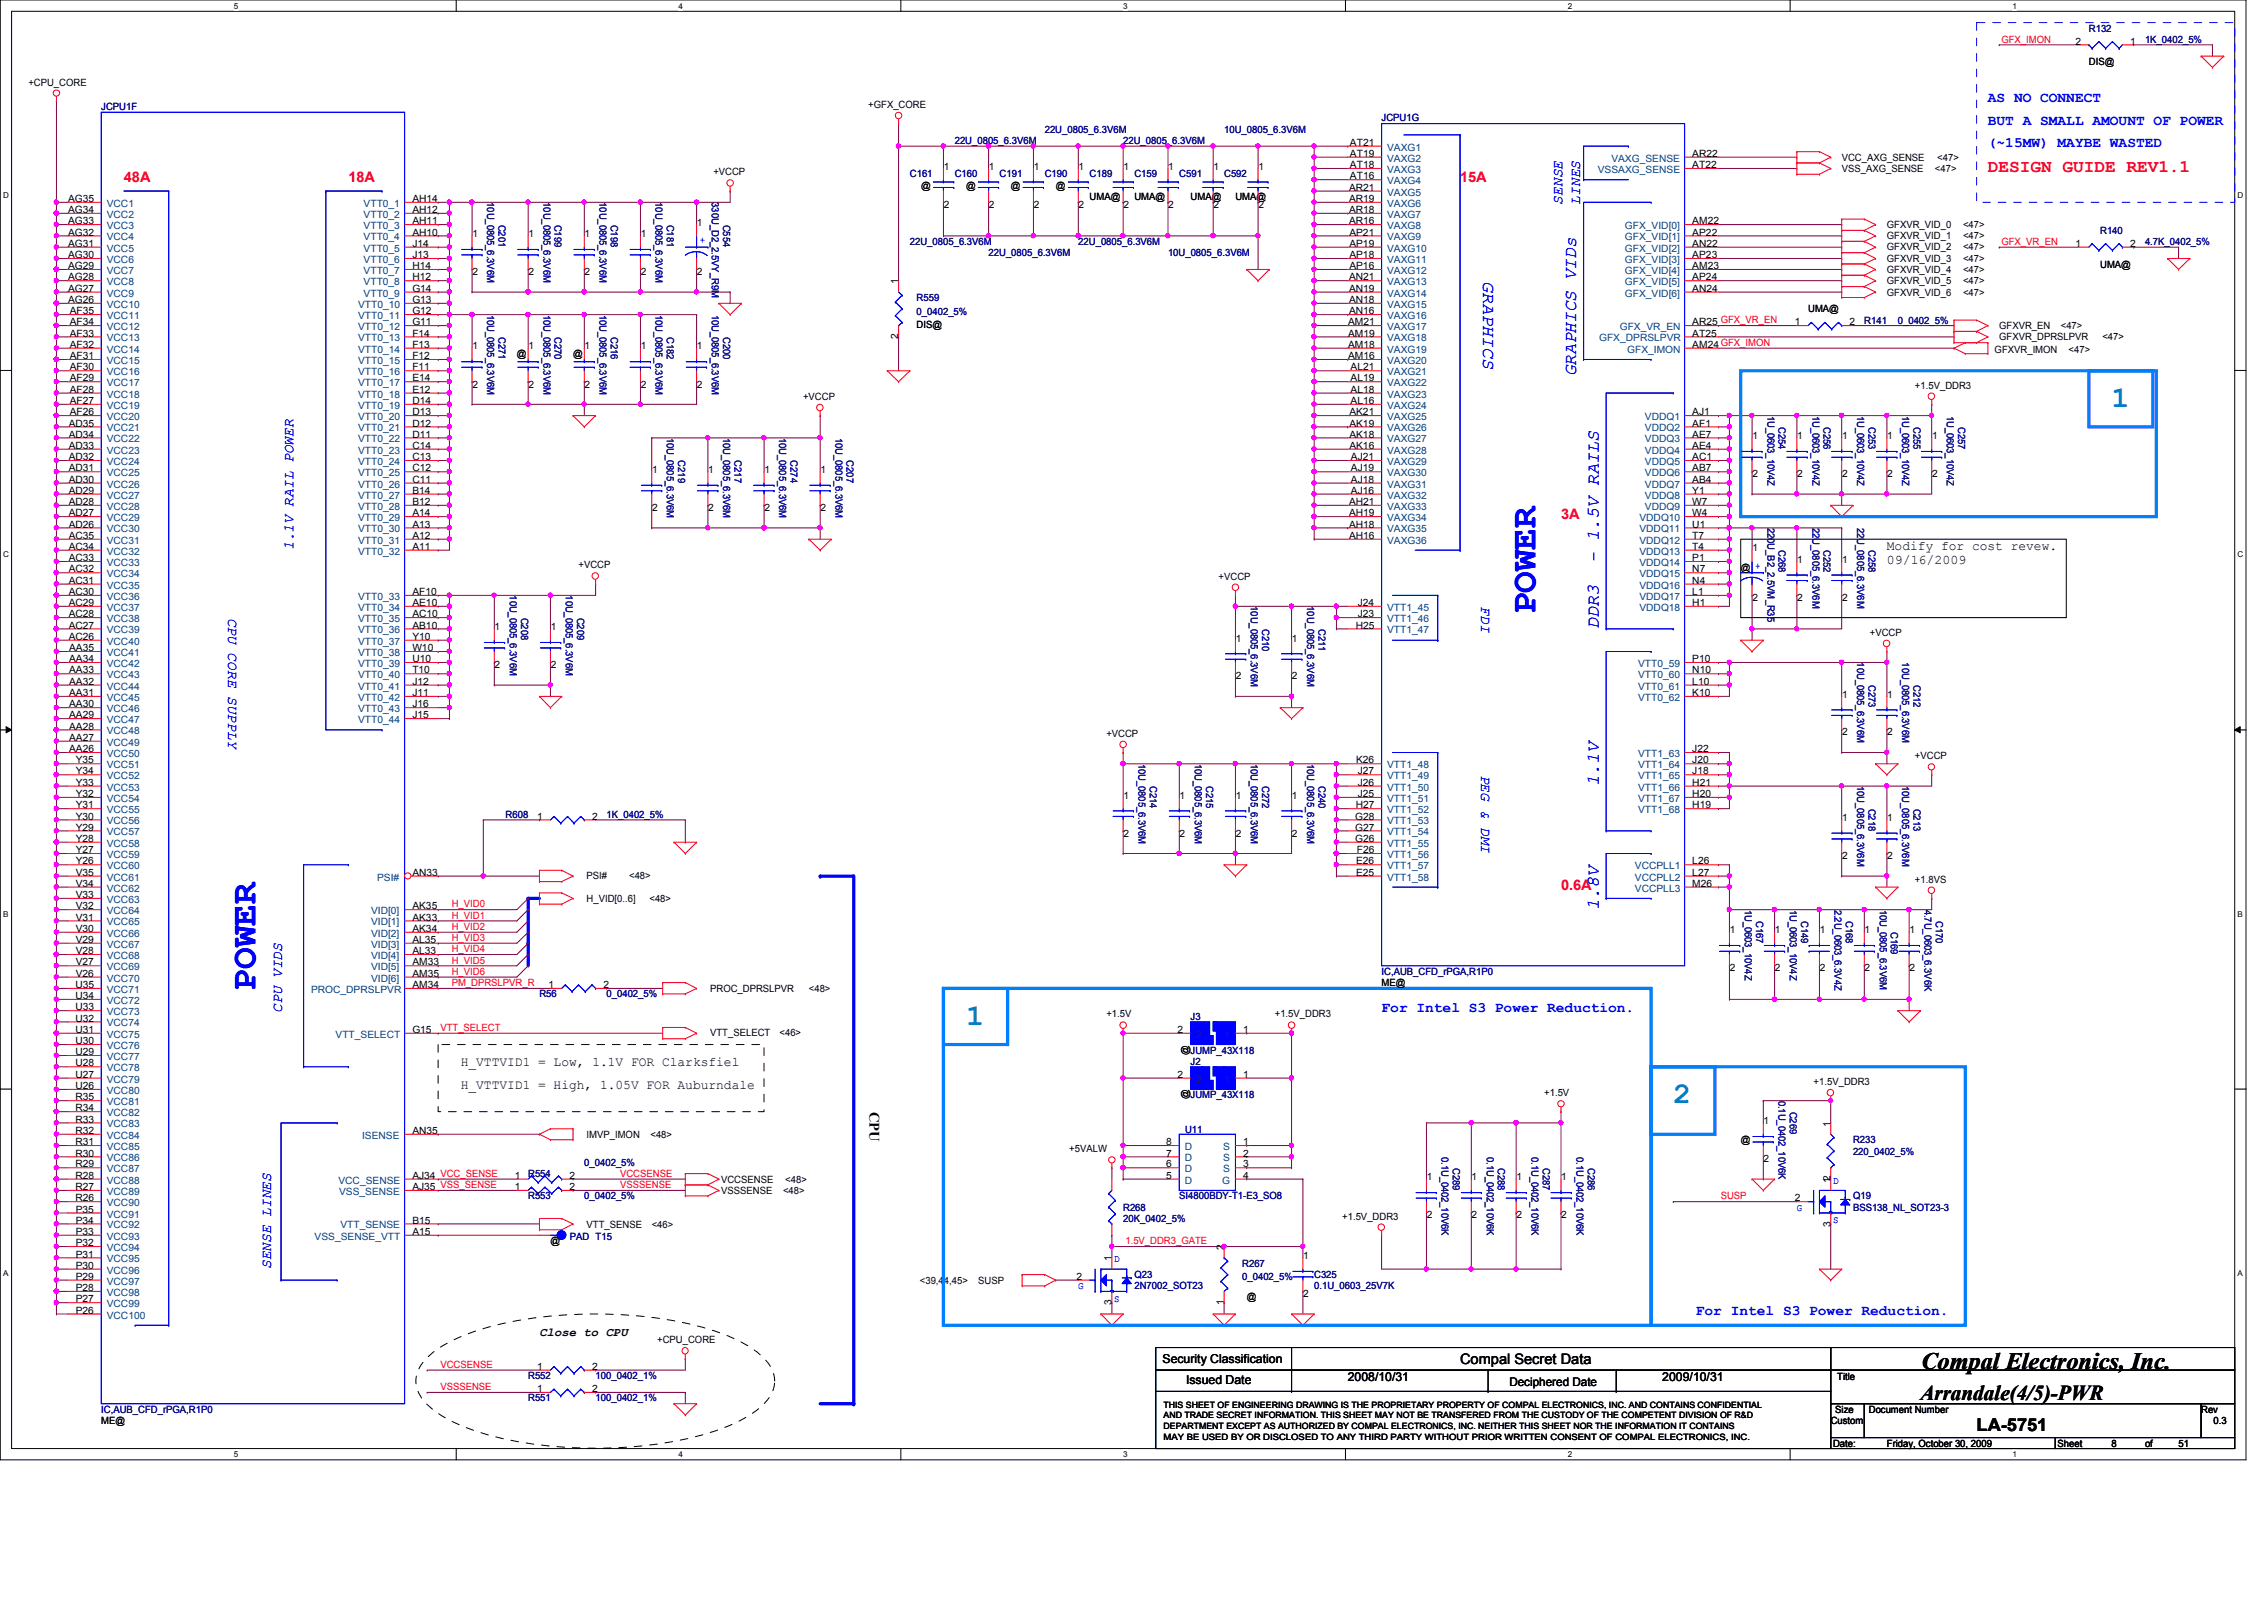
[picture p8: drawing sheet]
<svg xmlns="http://www.w3.org/2000/svg" width="297mm" height="210mm" viewBox="0 0 297 210" stroke-linecap="round" stroke-linejoin="round" font-family="sans-serif">
<defs><g id="words">
<g font-size="4.7" fill="#00f">
<text x="201.5" y="80.6" transform="rotate(-90 201.5 80.6)">POWER</text>
<text x="33.5" y="130" transform="rotate(-90 33.5 130)">POWER</text>
</g>
<g font-size="3.9" fill="#0080c0">
<text x="277" y="53.4">1</text>
<text x="126.7" y="134.4">1</text>
<text x="219.5" y="144.7">2</text>
</g>
<text font-size="3.1" x="252.1" y="179.6">Compal Electronics, Inc.</text>
<text font-size="2.8" x="252" y="183.7">Arrandale(4/5)-PWR</text>
<text font-size="2.3" fill="#f00" x="260.8" y="22.5">DESIGN GUIDE REV1.1</text>
<g font-size="2.3" fill="#00f">
<text x="194.6" y="36.8" transform="rotate(90 194.6 36.8)">GRAPHICS</text>
<text x="206.8" y="49.4" transform="rotate(-90 206.8 49.4)">GRAPHICS VIDs</text>
<text x="209.8" y="73.9" transform="rotate(-90 209.8 73.9)">- 1.5V RAILS</text>
<text x="209.8" y="82.5" transform="rotate(-90 209.8 82.5)">DDR3</text>
<text x="209.8" y="103.1" transform="rotate(-90 209.8 103.1)">1.1V</text>
<text x="209.8" y="119.3" transform="rotate(-90 209.8 119.3)">1.8V</text>
</g>
<text font-size="2.3" x="259.3" y="187.8">LA-5751</text>
<g font-size="1.9" fill="#00f">
<text x="260.8" y="16.3">BUT A SMALL AMOUNT OF POWER</text>
<text x="260.8" y="13.4">AS NO CONNECT</text>
<text x="260.8" y="19.3">(~15MW) MAYBE WASTED</text>
<text x="205" y="26.8" transform="rotate(-90 205 26.8)">SENSE</text>
<text x="207.3" y="26.8" transform="rotate(-90 207.3 26.8)">LINES</text>
<text x="38.5" y="72.2" transform="rotate(-90 38.5 72.2)">1.1V RAIL POWER</text>
<text x="29.9" y="81" transform="rotate(90 29.9 81)">CPU CORE SUPPLY</text>
<text x="194.3" y="79.5" transform="rotate(90 194.3 79.5)">FDI</text>
<text x="194.3" y="101.6" transform="rotate(90 194.3 101.6)">PEG &amp; DMI</text>
<text x="37" y="132.9" transform="rotate(-90 37 132.9)">CPU VIDS</text>
<text x="181.3" y="132.7">For Intel S3 Power Reduction.</text>
<text x="35.6" y="166.5" transform="rotate(-90 35.6 166.5)">SENSE LINES</text>
<text x="222.5" y="172.5">For Intel S3 Power Reduction.</text>
</g>
<g font-size="1.9" fill="#f00">
<text x="16.3" y="23.9">48A</text>
<text x="45.7" y="23.9">18A</text>
<text x="191.6" y="23.9">15A</text>
<text x="204.8" y="68.1">3A</text>
<text x="204.8" y="116.7">0.6A</text>
</g>
<g font-size="1.9">
<text x="114.1" y="145.8" transform="rotate(90 114.1 145.8)">CPU</text>
<text x="191.6" y="178.9">Compal Secret Data</text>
</g>
<g font-size="1.7">
<text x="247.6" y="72.1">Modify for cost revew.</text>
<text x="247.6" y="74">09/16/2009</text>
<text x="60.4" y="139.9">H_VTTVID1 = Low, 1.1V FOR Clarksfiel</text>
<text x="60.4" y="142.8">H_VTTVID1 = High, 1.05V FOR Auburndale</text>
</g>
<g font-size="1.6">
<text x="70.8" y="175.3">Close to CPU</text>
<text x="152.5" y="178.8">Security Classification</text>
<text x="155.6" y="181.6">Issued Date</text>
<text x="176.8" y="181.2">2008/10/31</text>
<text x="198" y="181.8">Deciphered Date</text>
<text x="218.1" y="181.2">2009/10/31</text>
</g>
<g font-size="1.3" fill="#f00">
<text x="262.6" y="5.6">GFX_IMON</text>
<text x="262.6" y="32.1">GFX_VR_EN</text>
<text x="59.3" y="119">H_VID0</text>
<text x="59.3" y="120.5">H_VID1</text>
<text x="59.3" y="124.9">H_VID4</text>
<text x="59.3" y="123.4">H_VID3</text>
<text x="59.3" y="122">H_VID2</text>
<text x="59.3" y="126.4">H_VID5</text>
<text x="59.3" y="129.4">PM_DPRSLPVR_R</text>
<text x="59.3" y="127.9">H_VID6</text>
<text x="57.8" y="135.3">VTT_SELECT</text>
<text x="81.4" y="154.4">VCCSENSE</text>
<text x="81.4" y="155.9">VSSSENSE</text>
<text x="225.8" y="157.4">SUSP</text>
<text x="147.7" y="163.2">1.5V_DDR3_GATE</text>
<text x="57.8" y="179.5">VCCSENSE</text>
<text x="57.8" y="182.4">VSSSENSE</text>
</g>
<g font-size="1.3">
<text x="272.3" y="5.8">2</text>
<text x="279.5" y="5.8">1</text>
<text x="3.7" y="11.2">+CPU_CORE</text>
<text x="274.1" y="8.6">DIS@</text>
<text x="113.9" y="14.1">+GFX_CORE</text>
<text x="93.6" y="23">+VCCP</text>
<text x="123.8" y="22.3">1</text>
<text x="129.7" y="22.3">1</text>
<text x="135.6" y="22.3">1</text>
<text x="141.5" y="22.3">1</text>
<text x="147.4" y="22.3">1</text>
<text x="153.3" y="22.3">1</text>
<text x="159.2" y="22.3">1</text>
<text x="165.1" y="22.3">1</text>
<text x="177.1" y="19.1">AT21</text>
<text x="177.1" y="20.6">AT19</text>
<text x="177.1" y="22.1">AT18</text>
<text x="177.1" y="23.5">AT16</text>
<text x="222" y="20.6">AR22</text>
<text x="222" y="22.1">AT22</text>
<text x="241.6" y="22.6">VSS_AXG_SENSE</text>
<text x="241.6" y="21.1">VCC_AXG_SENSE</text>
<text x="253.9" y="22.6">&lt;47&gt;</text>
<text x="254.2" y="21.1">&lt;47&gt;</text>
<text x="8.9" y="26.5">AG35</text>
<text x="8.9" y="27.9">AG34</text>
<text x="8.9" y="29.4">AG33</text>
<text x="54.1" y="26.5">AH14</text>
<text x="54.1" y="27.9">AH12</text>
<text x="54.1" y="29.4">AH11</text>
<text x="91.4" y="29.6">1</text>
<text x="120.9" y="24.8">@</text>
<text x="123.8" y="27.3">2</text>
<text x="126.7" y="24.8">@</text>
<text x="129.7" y="27.3">2</text>
<text x="132.6" y="24.8">@</text>
<text x="135.6" y="27.3">2</text>
<text x="138.5" y="24.8">@</text>
<text x="141.5" y="27.3">2</text>
<text x="143" y="26.2">UMA@</text>
<text x="147.4" y="27.3">2</text>
<text x="148.8" y="26.2">UMA@</text>
<text x="153.3" y="27.3">2</text>
<text x="156.2" y="26.2">UMA@</text>
<text x="159.2" y="27.3">2</text>
<text x="162.1" y="26.2">UMA@</text>
<text x="165.1" y="27.3">2</text>
<text x="177" y="25">AR21</text>
<text x="177" y="26.5">AR19</text>
<text x="177" y="27.9">AR18</text>
<text x="177" y="29.4">AR16</text>
<text x="222" y="29.4">AM22</text>
<text x="247.6" y="29.9">GFXVR_VID_0</text>
<text x="257.6" y="29.9">&lt;47&gt;</text>
<text x="8.9" y="30.9">AG32</text>
<text x="8.9" y="32.4">AG31</text>
<text x="8.9" y="33.9">AG30</text>
<text x="8.9" y="35.3">AG29</text>
<text x="54.1" y="30.9">AH10</text>
<text x="54.1" y="32.4">J14</text>
<text x="54.1" y="33.9">J13</text>
<text x="54.1" y="35.3">H14</text>
<text x="62" y="31.1">1</text>
<text x="69.3" y="31.1">1</text>
<text x="76.7" y="31.1">1</text>
<text x="84.1" y="31.1">1</text>
<text x="177" y="30.9">AP21</text>
<text x="177" y="32.4">AP19</text>
<text x="177" y="33.9">AP18</text>
<text x="177" y="35.3">AP16</text>
<text x="222" y="30.9">AP22</text>
<text x="222" y="32.4">AN22</text>
<text x="222" y="33.9">AP23</text>
<text x="222" y="35.3">AM23</text>
<text x="247.6" y="31.4">GFXVR_VID_1</text>
<text x="247.6" y="34.3">GFXVR_VID_3</text>
<text x="247.6" y="32.9">GFXVR_VID_2</text>
<text x="247.6" y="35.8">GFXVR_VID_4</text>
<text x="257.6" y="31.4">&lt;47&gt;</text>
<text x="257.6" y="34.3">&lt;47&gt;</text>
<text x="257.6" y="32.9">&lt;47&gt;</text>
<text x="257.6" y="35.8">&lt;47&gt;</text>
<text x="272.3" y="32.4">1</text>
<text x="275.5" y="35.1">UMA@</text>
<text x="279.5" y="32.4">2</text>
<text x="8.9" y="36.8">AG28</text>
<text x="8.9" y="38.3">AG27</text>
<text x="8.9" y="39.8">AG26</text>
<text x="9.1" y="41.2">AF35</text>
<text x="54.1" y="36.8">H12</text>
<text x="54.1" y="38.3">G14</text>
<text x="54.1" y="39.8">G13</text>
<text x="54.1" y="41.2">G12</text>
<text x="62" y="36.1">2</text>
<text x="69.3" y="36.1">2</text>
<text x="76.7" y="36.1">2</text>
<text x="84.1" y="36.1">2</text>
<text x="91.4" y="36.1">2</text>
<text x="117.9" y="37.3" transform="rotate(-90 117.9 37.3)">1</text>
<text x="177" y="36.8">AN21</text>
<text x="177" y="38.3">AN19</text>
<text x="177" y="39.8">AN18</text>
<text x="177" y="41.2">AN16</text>
<text x="222" y="36.8">AP24</text>
<text x="222" y="38.3">AN24</text>
<text x="237.2" y="41">UMA@</text>
<text x="247.6" y="37.3">GFXVR_VID_5</text>
<text x="247.6" y="38.8">GFXVR_VID_6</text>
<text x="257.6" y="37.3">&lt;47&gt;</text>
<text x="257.6" y="38.8">&lt;47&gt;</text>
<text x="9.1" y="42.7">AF34</text>
<text x="9.1" y="44.2">AF33</text>
<text x="9.1" y="45.6">AF32</text>
<text x="9.1" y="47.1">AF31</text>
<text x="54.1" y="42.7">G11</text>
<text x="54.1" y="44.2">F14</text>
<text x="54.1" y="45.6">F13</text>
<text x="54.1" y="47.1">F12</text>
<text x="62" y="45.8">1</text>
<text x="67.8" y="46.9">@</text>
<text x="69.3" y="45.8">1</text>
<text x="75.2" y="46.9">@</text>
<text x="76.7" y="45.8">1</text>
<text x="84.1" y="45.8">1</text>
<text x="91.4" y="45.8">1</text>
<text x="117.9" y="44.5" transform="rotate(-90 117.9 44.5)">2</text>
<text x="120.3" y="43.1">DIS@</text>
<text x="176.9" y="42.7">AM21</text>
<text x="176.9" y="44.2">AM19</text>
<text x="176.9" y="45.6">AM18</text>
<text x="176.9" y="47.1">AM16</text>
<text x="222" y="42.7">AR25 GFX_VR_EN</text>
<text x="222" y="44.2">AT25</text>
<text x="222" y="45.6">AM24GFX_IMON</text>
<text x="235.5" y="42.7">1</text>
<text x="242.7" y="42.7">2</text>
<text x="261.7" y="46.3">GFXVR_IMON</text>
<text x="262.3" y="44.7">GFXVR_DPRSLPVR</text>
<text x="262.3" y="43.2">GFXVR_EN</text>
<text x="270.4" y="43.2">&lt;47&gt;</text>
<text x="271.4" y="46.3">&lt;47&gt;</text>
<text x="275.8" y="44.7">&lt;47&gt;</text>
<text x="9.1" y="48.6">AF30</text>
<text x="9.1" y="50">AF29</text>
<text x="9.1" y="51.5">AF28</text>
<text x="9.1" y="53">AF27</text>
<text x="54.1" y="48.6">F11</text>
<text x="54.1" y="50">E14</text>
<text x="54.1" y="51.5">E12</text>
<text x="54.1" y="53">D14</text>
<text x="62" y="50.8">2</text>
<text x="69.3" y="50.8">2</text>
<text x="76.7" y="50.8">2</text>
<text x="84.1" y="50.8">2</text>
<text x="91.4" y="50.8">2</text>
<text x="105.4" y="52.5">+VCCP</text>
<text x="177.2" y="48.6">AL21</text>
<text x="177.2" y="50">AL19</text>
<text x="177.2" y="51.5">AL18</text>
<text x="177.2" y="53">AL16</text>
<text x="251.2" y="51">+1.5V_DDR3</text>
<text x="9" y="56">AD35</text>
<text x="9" y="57.4">AD34</text>
<text x="9" y="58.9">AD33</text>
<text x="9.1" y="54.5">AF26</text>
<text x="54.1" y="54.5">D13</text>
<text x="54.1" y="56">D12</text>
<text x="54.1" y="57.4">D11</text>
<text x="54.1" y="58.9">C14</text>
<text x="177" y="54.5">AK21</text>
<text x="177" y="56">AK19</text>
<text x="177" y="57.4">AK18</text>
<text x="177" y="58.9">AK16</text>
<text x="222" y="54.5">AJ1</text>
<text x="222" y="56">AF1</text>
<text x="222" y="57.4">AE7</text>
<text x="222" y="58.9">AE4</text>
<text x="229.9" y="57.6">1</text>
<text x="235.8" y="57.6">1</text>
<text x="241.7" y="57.6">1</text>
<text x="247.6" y="57.6">1</text>
<text x="253.5" y="57.6">1</text>
<text x="9" y="60.4">AD32</text>
<text x="9" y="61.8">AD31</text>
<text x="9" y="63.3">AD30</text>
<text x="9" y="64.8">AD29</text>
<text x="54.1" y="60.4">C13</text>
<text x="54.1" y="61.8">C12</text>
<text x="54.1" y="63.3">C11</text>
<text x="54.1" y="64.8">B14</text>
<text x="85.6" y="62.1">1</text>
<text x="92.9" y="62.1">1</text>
<text x="100.3" y="62.1">1</text>
<text x="107.7" y="62.1">1</text>
<text x="177.2" y="60.4">AJ21</text>
<text x="177.2" y="61.8">AJ19</text>
<text x="177.2" y="63.3">AJ18</text>
<text x="177.2" y="64.8">AJ16</text>
<text x="222" y="60.4">AC1</text>
<text x="222" y="61.8">AB7</text>
<text x="222" y="63.3">AB4</text>
<text x="222" y="64.8">Y1</text>
<text x="229.9" y="62.6">2</text>
<text x="235.8" y="62.6">2</text>
<text x="241.7" y="62.6">2</text>
<text x="247.6" y="62.6">2</text>
<text x="253.5" y="62.6">2</text>
<text x="9" y="66.3">AD28</text>
<text x="9" y="67.7">AD27</text>
<text x="9" y="69.2">AD26</text>
<text x="9" y="70.7">AC35</text>
<text x="54.1" y="66.3">B12</text>
<text x="54.1" y="67.7">A14</text>
<text x="54.1" y="69.2">A13</text>
<text x="54.1" y="70.7">A12</text>
<text x="85.6" y="67">2</text>
<text x="92.9" y="67">2</text>
<text x="100.3" y="67">2</text>
<text x="107.7" y="67">2</text>
<text x="177" y="66.3">AH21</text>
<text x="177" y="67.7">AH19</text>
<text x="177" y="69.2">AH18</text>
<text x="177" y="70.7">AH16</text>
<text x="222" y="66.3">W7</text>
<text x="222" y="67.7">W4</text>
<text x="222" y="69.2">U1</text>
<text x="222" y="70.7">T7</text>
<text x="9" y="72.1">AC34</text>
<text x="9" y="73.6">AC33</text>
<text x="9" y="75.1">AC32</text>
<text x="9" y="76.6">AC31</text>
<text x="54.1" y="72.1">A11</text>
<text x="75.9" y="74.5">+VCCP</text>
<text x="159.9" y="76">+VCCP</text>
<text x="222" y="72.1">T4</text>
<text x="222" y="73.6">P1</text>
<text x="222" y="75.1">N7</text>
<text x="222" y="76.6">N4</text>
<text x="228.4" y="74.8">@ +</text>
<text x="229.9" y="72.3">1</text>
<text x="235.8" y="73.8">1</text>
<text x="241.7" y="73.8">1</text>
<text x="9" y="78.1">AC30</text>
<text x="9" y="79.5">AC29</text>
<text x="9" y="81">AC28</text>
<text x="9" y="82.5">AC27</text>
<text x="9" y="83.9">AC26</text>
<text x="54.1" y="78.1">AF10</text>
<text x="54.1" y="79.5">AE10</text>
<text x="54.1" y="81">AC10</text>
<text x="54.1" y="82.5">AB10</text>
<text x="54.1" y="83.9">Y10</text>
<text x="64.9" y="82.7">1</text>
<text x="72.3" y="82.7">1</text>
<text x="177.9" y="82.5">H25</text>
<text x="178.1" y="79.5">J24</text>
<text x="178.1" y="81">J23</text>
<text x="222" y="78.1">L1</text>
<text x="222" y="79.5">H1</text>
<text x="229.9" y="78.8">2</text>
<text x="235.8" y="78.8">2</text>
<text x="241.7" y="78.8">2</text>
<text x="245.3" y="83.4">+VCCP</text>
<text x="9.1" y="85.4">AA35</text>
<text x="9.1" y="86.9">AA34</text>
<text x="9.1" y="88.3">AA33</text>
<text x="9.1" y="89.8">AA32</text>
<text x="54.1" y="85.4">W10</text>
<text x="54.1" y="86.9">U10</text>
<text x="54.1" y="88.3">T10</text>
<text x="54.1" y="89.8">J12</text>
<text x="64.9" y="87.7">2</text>
<text x="72.3" y="87.7">2</text>
<text x="162.1" y="84.2">1</text>
<text x="162.1" y="89.1">2</text>
<text x="169.5" y="84.2">1</text>
<text x="169.5" y="89.1">2</text>
<text x="222" y="86.9">P10</text>
<text x="222" y="88.3">N10</text>
<text x="222" y="89.8">L10</text>
<text x="9.1" y="91.3">AA31</text>
<text x="9.1" y="92.8">AA30</text>
<text x="9.1" y="94.2">AA29</text>
<text x="9.1" y="95.7">AA28</text>
<text x="54.1" y="91.3">J11</text>
<text x="54.1" y="92.8">J16</text>
<text x="54.1" y="94.2">J15</text>
<text x="222" y="91.3">K10</text>
<text x="241.7" y="91.5">1</text>
<text x="247.6" y="91.5">1</text>
<text x="9.1" y="97.2">AA27</text>
<text x="9.1" y="98.7">AA26</text>
<text x="9.9" y="100.2">Y35</text>
<text x="9.9" y="101.6">Y34</text>
<text x="145.2" y="96.6">+VCCP</text>
<text x="177.9" y="100.2">K26</text>
<text x="178.1" y="101.6">J27</text>
<text x="222" y="98.7">J22</text>
<text x="222" y="100.2">J20</text>
<text x="222" y="101.6">J18</text>
<text x="241.7" y="96.5">2</text>
<text x="247.6" y="96.5">2</text>
<text x="251.2" y="99.6">+VCCP</text>
<text x="9.9" y="103.1">Y33</text>
<text x="9.9" y="104.6">Y32</text>
<text x="9.9" y="106">Y31</text>
<text x="9.9" y="107.5">Y30</text>
<text x="70.5" y="107.5">1</text>
<text x="77.7" y="107.5">2</text>
<text x="147.4" y="104.8">1</text>
<text x="154.8" y="104.8">1</text>
<text x="162.1" y="104.8">1</text>
<text x="169.5" y="104.8">1</text>
<text x="177.8" y="107.5">G28</text>
<text x="177.9" y="106">H27</text>
<text x="178.1" y="103.1">J26</text>
<text x="178.1" y="104.6">J25</text>
<text x="222" y="103.1">H21</text>
<text x="222" y="104.6">H20</text>
<text x="222" y="106">H19</text>
<text x="241.7" y="107.7">1</text>
<text x="247.6" y="107.7">1</text>
<text x="9.9" y="109">Y29</text>
<text x="9.9" y="110.4">Y28</text>
<text x="9.9" y="111.9">Y27</text>
<text x="9.9" y="113.4">Y26</text>
<text x="147.4" y="109.8">2</text>
<text x="154.8" y="109.8">2</text>
<text x="162.1" y="109.8">2</text>
<text x="169.5" y="109.8">2</text>
<text x="177.8" y="109">G27</text>
<text x="177.8" y="110.4">G26</text>
<text x="177.9" y="113.4">E26</text>
<text x="178" y="111.9">F26</text>
<text x="222" y="113.4">L26</text>
<text x="241.7" y="112.7">2</text>
<text x="247.6" y="112.7">2</text>
<text x="9.9" y="114.9">V35</text>
<text x="9.9" y="116.3">V34</text>
<text x="9.9" y="117.8">V33</text>
<text x="9.9" y="119.3">V32</text>
<text x="54.1" y="114.9">AN33</text>
<text x="54.1" y="119.3">AK35</text>
<text x="77" y="115.4">PSI#</text>
<text x="77" y="118.3">H_VID[0..6]</text>
<text x="82.5" y="115.4">&lt;48&gt;</text>
<text x="85.2" y="118.3">&lt;48&gt;</text>
<text x="177.9" y="114.9">E25</text>
<text x="222" y="114.9">L27</text>
<text x="222" y="116.3">M26</text>
<text x="251.2" y="115.8">+1.8VS</text>
<text x="9.9" y="120.8">V31</text>
<text x="9.9" y="122.3">V30</text>
<text x="9.9" y="123.7">V29</text>
<text x="9.9" y="125.2">V28</text>
<text x="54.1" y="120.8">AK33</text>
<text x="54.1" y="122.3">AK34</text>
<text x="54.1" y="123.7">AL35</text>
<text x="54.1" y="125.2">AL33</text>
<text x="226.9" y="122.4">1</text>
<text x="232.9" y="122.4">1</text>
<text x="238.8" y="122.4">1</text>
<text x="244.6" y="122.4">1</text>
<text x="250.5" y="122.4">1</text>
<text x="9.9" y="129.6">U35</text>
<text x="9.9" y="131.1">U34</text>
<text x="9.9" y="126.7">V27</text>
<text x="9.9" y="128.1">V26</text>
<text x="54.1" y="126.7">AM33</text>
<text x="54.1" y="128.1">AM35</text>
<text x="54.1" y="129.6">AM34</text>
<text x="72" y="129.6">1</text>
<text x="79.2" y="129.6">2</text>
<text x="93.2" y="130.1">PROC_DPRSLPVR</text>
<text x="106.1" y="130.1">&lt;48&gt;</text>
<text x="181.3" y="129.4">ME@</text>
<text x="226.9" y="127.4">2</text>
<text x="232.9" y="127.4">2</text>
<text x="238.8" y="127.4">2</text>
<text x="244.6" y="127.4">2</text>
<text x="250.5" y="127.4">2</text>
<text x="9.9" y="132.5">U33</text>
<text x="9.9" y="134">U32</text>
<text x="9.9" y="135.5">U31</text>
<text x="9.9" y="137">U30</text>
<text x="54.1" y="135.5">G15</text>
<text x="93.2" y="136">VTT_SELECT</text>
<text x="102.3" y="136">&lt;46&gt;</text>
<text x="145.2" y="133.5">+1.5V</text>
<text x="154.5" y="135.5">2</text>
<text x="163.1" y="135.5">1</text>
<text x="167.3" y="133.5">+1.5V_DDR3</text>
<text x="9.9" y="138.4">U29</text>
<text x="9.9" y="139.9">U28</text>
<text x="9.9" y="141.4">U27</text>
<text x="9.9" y="142.9">U26</text>
<text x="154.5" y="141.4">2</text>
<text x="156" y="138.3" transform="rotate(-90 156 138.3)">@</text>
<text x="163.1" y="141.4">1</text>
<text x="202.6" y="143.8">+1.5V</text>
<text x="238" y="142.3">+1.5V_DDR3</text>
<text x="9.9" y="144.4">R35</text>
<text x="9.9" y="145.8">R34</text>
<text x="9.9" y="147.3">R33</text>
<text x="9.9" y="148.8">R32</text>
<text x="54.1" y="148.8">AN35</text>
<text x="77" y="149.3">IMVP_IMON</text>
<text x="85.3" y="149.3">&lt;48&gt;</text>
<text x="156" y="144.2" transform="rotate(-90 156 144.2)">@</text>
<text x="228.4" y="150">@</text>
<text x="231.4" y="147.5">1</text>
<text x="240.2" y="147.8" transform="rotate(-90 240.2 147.8)">1</text>
<text x="9.9" y="150.2">R31</text>
<text x="9.9" y="151.7">R30</text>
<text x="9.9" y="153.2">R29</text>
<text x="9.9" y="154.6">R28</text>
<text x="54.1" y="154.6">AJ34 VCC_SENSE</text>
<text x="67.6" y="154.6">1</text>
<text x="74.7" y="154.6">2</text>
<text x="94.6" y="155.2">VCCSENSE</text>
<text x="103" y="155.2">&lt;48&gt;</text>
<text x="140.3" y="151.2">+5VALW</text>
<text x="153" y="150.2">8</text>
<text x="153" y="151.7">7</text>
<text x="153" y="153.2">6</text>
<text x="153" y="154.6">5</text>
<text x="163.1" y="150.2">1</text>
<text x="163.1" y="151.7">2</text>
<text x="163.1" y="153.2">3</text>
<text x="163.1" y="154.6">4</text>
<text x="187.2" y="154.9">1</text>
<text x="193.1" y="154.9">1</text>
<text x="199" y="154.9">1</text>
<text x="204.8" y="154.9">1</text>
<text x="231.4" y="152.5">2</text>
<text x="240.2" y="155.2" transform="rotate(-90 240.2 155.2)">12</text>
<text x="9.9" y="156.1">R27</text>
<text x="9.9" y="157.6">R26</text>
<text x="9.9" y="159.1">P35</text>
<text x="9.9" y="160.5">P34</text>
<text x="54.1" y="160.5">B15</text>
<text x="54.1" y="156.1">AJ35 VSS_SENSE</text>
<text x="67.6" y="156.1">1</text>
<text x="74.7" y="156.1">2</text>
<text x="77" y="161">VTT_SENSE</text>
<text x="85.5" y="161">&lt;46&gt;</text>
<text x="94.6" y="156.6">VSSSENSE</text>
<text x="102.7" y="156.6">&lt;48&gt;</text>
<text x="176.1" y="160">+1.5V_DDR3</text>
<text x="187.2" y="159.9">2</text>
<text x="193.1" y="159.9">2</text>
<text x="199" y="159.9">2</text>
<text x="204.8" y="159.9">2</text>
<text x="235.5" y="157.6">2</text>
<text x="240.2" y="160.9" transform="rotate(-90 240.2 160.9)">3</text>
<text x="9.9" y="162">P33</text>
<text x="9.9" y="163.5">P32</text>
<text x="9.9" y="165">P31</text>
<text x="9.9" y="166.5">P30</text>
<text x="9.9" y="167.9">P29</text>
<text x="54.1" y="162">A15</text>
<text x="72.2" y="163.2">@</text>
<text x="141.2" y="167.9">2</text>
<text x="145.8" y="165.5" transform="rotate(-90 145.8 165.5)">1</text>
<text x="160.6" y="164" transform="rotate(-90 160.6 164)">2</text>
<text x="171" y="165.2">1</text>
<text x="9.9" y="169.4">P28</text>
<text x="9.9" y="170.9">P27</text>
<text x="9.9" y="172.3">P26</text>
<text x="120.7" y="168.4">&lt;39,44,45&gt;</text>
<text x="128.4" y="168.4">SUSP</text>
<text x="145.8" y="171.2" transform="rotate(-90 145.8 171.2)">3</text>
<text x="160.6" y="171.2" transform="rotate(-90 160.6 171.2)">1</text>
<text x="163.6" y="170.6">@</text>
<text x="171" y="170.1">2</text>
<text x="70.5" y="179.7">1</text>
<text x="77.7" y="179.7">2</text>
<text x="86.2" y="176.2">+CPU_CORE</text>
<text x="70.5" y="182.6">1</text>
<text x="77.7" y="182.6">2</text>
<text x="240.8" y="185.3">Size</text>
<text x="241" y="181.1">Title</text>
<text x="245.2" y="185.3">Document Number</text>
<text x="288.8" y="185.3">Rev</text>
<text x="13.3" y="186.8">ME@</text>
<text x="240.2" y="186.8">Custom</text>
<text x="240.5" y="189.8">Date:</text>
<text x="247.6" y="189.8">Friday, October 30, 2009</text>
<text x="270" y="189.8">Sheet</text>
<text x="277" y="189.8">8</text>
<text x="281.4" y="189.8">of</text>
<text x="285.8" y="189.8">51</text>
<text x="290.4" y="186.8">0.3</text>
</g>
<g font-size="1.3" fill="#000080">
<text x="274.1" y="4.1">R132</text>
<text x="281.4" y="5.6">1K_0402_5%</text>
<text x="13.3" y="14.4">JCPU1F</text>
<text x="137.1" y="17.4">22U_0805_6.3V6M</text>
<text x="160.6" y="17.4">10U_0805_6.3V6M</text>
<text x="181.3" y="15.9">JCPU1G</text>
<text x="119.4" y="23.3">C161</text>
<text x="125.3" y="23.3">C160</text>
<text x="125.3" y="18.9">22U_0805_6.3V6M</text>
<text x="131.1" y="23.3">C191</text>
<text x="137.1" y="23.3">C190</text>
<text x="143" y="23.3">C189</text>
<text x="147.4" y="18.9">22U_0805_6.3V6M</text>
<text x="148.8" y="23.3">C159</text>
<text x="154.7" y="23.3">C591</text>
<text x="160.6" y="23.3">C592</text>
<text x="63.9" y="26.5" transform="rotate(90 63.9 26.5)">10U_0805_6.3V6M</text>
<text x="65.4" y="29.5" transform="rotate(90 65.4 29.5)">C201</text>
<text x="71.3" y="26.5" transform="rotate(90 71.3 26.5)">10U_0805_6.3V6M</text>
<text x="72.8" y="29.5" transform="rotate(90 72.8 29.5)">C199</text>
<text x="78.7" y="26.5" transform="rotate(90 78.7 26.5)">10U_0805_6.3V6M</text>
<text x="80.1" y="29.5" transform="rotate(90 80.1 29.5)">C198</text>
<text x="86" y="26.5" transform="rotate(90 86 26.5)">10U_0805_6.3V6M</text>
<text x="87.5" y="29.5" transform="rotate(90 87.5 29.5)">C181</text>
<text x="93.4" y="26.5" transform="rotate(90 93.4 26.5)">330U_D2_2.5VY_R9M</text>
<text x="94.9" y="29.5" transform="rotate(90 94.9 29.5)">C554</text>
<text x="119.4" y="32.1">22U_0805_6.3V6M</text>
<text x="129.7" y="33.6">22U_0805_6.3V6M</text>
<text x="141.5" y="32.1">22U_0805_6.3V6M</text>
<text x="153.2" y="33.6">10U_0805_6.3V6M</text>
<text x="275.5" y="30.6">R140</text>
<text x="281.4" y="32.1">4.7K_0402_5%</text>
<text x="63.9" y="41.3" transform="rotate(90 63.9 41.3)">10U_0805_6.3V6M</text>
<text x="71.3" y="41.3" transform="rotate(90 71.3 41.3)">10U_0805_6.3V6M</text>
<text x="78.7" y="41.3" transform="rotate(90 78.7 41.3)">10U_0805_6.3V6M</text>
<text x="86" y="41.3" transform="rotate(90 86 41.3)">10U_0805_6.3V6M</text>
<text x="93.4" y="41.3" transform="rotate(90 93.4 41.3)">10U_0805_6.3V6M</text>
<text x="120.3" y="39.5">R559</text>
<text x="120.3" y="41.3">0_0402_5%</text>
<text x="65.4" y="44.2" transform="rotate(90 65.4 44.2)">C271</text>
<text x="72.8" y="44.2" transform="rotate(90 72.8 44.2)">C270</text>
<text x="80.1" y="44.2" transform="rotate(90 80.1 44.2)">C216</text>
<text x="87.5" y="44.2" transform="rotate(90 87.5 44.2)">C182</text>
<text x="94.9" y="44.2" transform="rotate(90 94.9 44.2)">C200</text>
<text x="244.6" y="42.5">R141</text>
<text x="249" y="42.5">0_0402_5%</text>
<text x="87.5" y="57.4" transform="rotate(90 87.5 57.4)">10U_0805_6.3V6M</text>
<text x="94.9" y="57.4" transform="rotate(90 94.9 57.4)">10U_0805_6.3V6M</text>
<text x="102.2" y="57.4" transform="rotate(90 102.2 57.4)">10U_0805_6.3V6M</text>
<text x="109.6" y="57.4" transform="rotate(90 109.6 57.4)">10U_0805_6.3V6M</text>
<text x="231.9" y="54.5" transform="rotate(90 231.9 54.5)">1U_0603_10V4Z</text>
<text x="233.3" y="56" transform="rotate(90 233.3 56)">C254</text>
<text x="237.8" y="54.5" transform="rotate(90 237.8 54.5)">1U_0603_10V4Z</text>
<text x="239.3" y="56" transform="rotate(90 239.3 56)">C256</text>
<text x="243.7" y="54.5" transform="rotate(90 243.7 54.5)">1U_0603_10V4Z</text>
<text x="245.1" y="56" transform="rotate(90 245.1 56)">C253</text>
<text x="249.6" y="54.5" transform="rotate(90 249.6 54.5)">1U_0603_10V4Z</text>
<text x="251" y="56" transform="rotate(90 251 56)">C255</text>
<text x="255.4" y="54.5" transform="rotate(90 255.4 54.5)">1U_0603_10V4Z</text>
<text x="256.9" y="56" transform="rotate(90 256.9 56)">C257</text>
<text x="89" y="60.4" transform="rotate(90 89 60.4)">C219</text>
<text x="96.3" y="60.4" transform="rotate(90 96.3 60.4)">C217</text>
<text x="103.7" y="60.4" transform="rotate(90 103.7 60.4)">C274</text>
<text x="111.1" y="60.4" transform="rotate(90 111.1 60.4)">C207</text>
<text x="231.9" y="69.3" transform="rotate(90 231.9 69.3)">220U_B2_2.5VM_R35</text>
<text x="237.8" y="69.3" transform="rotate(90 237.8 69.3)">22U_0805_6.3V6M</text>
<text x="243.7" y="69.3" transform="rotate(90 243.7 69.3)">22U_0805_6.3V6M</text>
<text x="233.3" y="72.2" transform="rotate(90 233.3 72.2)">C268</text>
<text x="239.3" y="72.2" transform="rotate(90 239.3 72.2)">C252</text>
<text x="245.1" y="72.2" transform="rotate(90 245.1 72.2)">C258</text>
<text x="66.9" y="78.1" transform="rotate(90 66.9 78.1)">10U_0805_6.3V6M</text>
<text x="68.4" y="81" transform="rotate(90 68.4 81)">C208</text>
<text x="74.2" y="78.1" transform="rotate(90 74.2 78.1)">10U_0805_6.3V6M</text>
<text x="75.7" y="81" transform="rotate(90 75.7 81)">C209</text>
<text x="164.1" y="79.5" transform="rotate(90 164.1 79.5)">10U_0805_6.3V6M</text>
<text x="165.6" y="82.5" transform="rotate(90 165.6 82.5)">C210</text>
<text x="171.5" y="79.5" transform="rotate(90 171.5 79.5)">10U_0805_6.3V6M</text>
<text x="173" y="82.5" transform="rotate(90 173 82.5)">C211</text>
<text x="243.7" y="86.9" transform="rotate(90 243.7 86.9)">10U_0805_6.3V6M</text>
<text x="245.1" y="89.9" transform="rotate(90 245.1 89.9)">C273</text>
<text x="249.6" y="86.9" transform="rotate(90 249.6 86.9)">10U_0805_6.3V6M</text>
<text x="251" y="89.9" transform="rotate(90 251 89.9)">C212</text>
<text x="149.4" y="100.2" transform="rotate(90 149.4 100.2)">10U_0805_6.3V6M</text>
<text x="156.8" y="100.2" transform="rotate(90 156.8 100.2)">10U_0805_6.3V6M</text>
<text x="164.1" y="100.2" transform="rotate(90 164.1 100.2)">10U_0805_6.3V6M</text>
<text x="171.5" y="100.2" transform="rotate(90 171.5 100.2)">10U_0805_6.3V6M</text>
<text x="66.3" y="107.3">R608</text>
<text x="79.6" y="107.3">1K_0402_5%</text>
<text x="150.9" y="103.1" transform="rotate(90 150.9 103.1)">C214</text>
<text x="158.2" y="103.1" transform="rotate(90 158.2 103.1)">C215</text>
<text x="165.6" y="103.1" transform="rotate(90 165.6 103.1)">C272</text>
<text x="173" y="103.1" transform="rotate(90 173 103.1)">C240</text>
<text x="243.7" y="103.1" transform="rotate(90 243.7 103.1)">10U_0805_6.3V6M</text>
<text x="245.1" y="106.1" transform="rotate(90 245.1 106.1)">C218</text>
<text x="249.6" y="103.1" transform="rotate(90 249.6 103.1)">10U_0805_6.3V6M</text>
<text x="251" y="106.1" transform="rotate(90 251 106.1)">C213</text>
<text x="228.9" y="119.3" transform="rotate(90 228.9 119.3)">1U_0603_10V4Z</text>
<text x="234.8" y="119.3" transform="rotate(90 234.8 119.3)">1U_0603_10V4Z</text>
<text x="240.7" y="119.3" transform="rotate(90 240.7 119.3)">2.2U_0603_6.3V4Z</text>
<text x="246.6" y="119.3" transform="rotate(90 246.6 119.3)">10U_0805_6.3V6M</text>
<text x="252.5" y="119.3" transform="rotate(90 252.5 119.3)">4.7U_0603_6.3V6K</text>
<text x="230.4" y="120.8" transform="rotate(90 230.4 120.8)">C167</text>
<text x="236.3" y="120.8" transform="rotate(90 236.3 120.8)">C149</text>
<text x="242.2" y="120.8" transform="rotate(90 242.2 120.8)">C168</text>
<text x="248.1" y="122.3" transform="rotate(90 248.1 122.3)">C169</text>
<text x="254" y="120.8" transform="rotate(90 254 120.8)">C170</text>
<text x="70.8" y="130.9">R56</text>
<text x="79.6" y="130.9">0_0402_5%</text>
<text x="181.3" y="127.9">IC,AUB_CFD_rPGA,R1P0</text>
<text x="156.2" y="133.8">J3</text>
<text x="156.2" y="139.7">J2</text>
<text x="156.2" y="138.2">JUMP_43X118</text>
<text x="155.5" y="148.7">U11</text>
<text x="156.2" y="144.1">JUMP_43X118</text>
<text x="233.3" y="144.4" transform="rotate(90 233.3 144.4)">0.1U_0402_10V6K</text>
<text x="234.8" y="145.8" transform="rotate(90 234.8 145.8)">C269</text>
<text x="243.1" y="150">R233</text>
<text x="69.3" y="154.4">R554</text>
<text x="76.7" y="153">0_0402_5%</text>
<text x="189.1" y="151.8" transform="rotate(90 189.1 151.8)">0.1U_0402_10V6K</text>
<text x="190.6" y="153.2" transform="rotate(90 190.6 153.2)">C289</text>
<text x="195.1" y="151.8" transform="rotate(90 195.1 151.8)">0.1U_0402_10V6K</text>
<text x="196.5" y="153.2" transform="rotate(90 196.5 153.2)">C288</text>
<text x="201" y="151.8" transform="rotate(90 201 151.8)">0.1U_0402_10V6K</text>
<text x="202.4" y="153.2" transform="rotate(90 202.4 153.2)">C287</text>
<text x="206.8" y="151.8" transform="rotate(90 206.8 151.8)">0.1U_0402_10V6K</text>
<text x="208.3" y="153.2" transform="rotate(90 208.3 153.2)">C286</text>
<text x="243.1" y="151.5">220_0402_5%</text>
<text x="69.3" y="157.4">R553</text>
<text x="76.7" y="157.4">0_0402_5%</text>
<text x="147.4" y="158.8">R268</text>
<text x="147.4" y="160.3">20K_0402_5%</text>
<text x="154.7" y="157.4">SI4800BDY-T1-E3_SO8</text>
<text x="243.1" y="157.4">Q19</text>
<text x="243.1" y="158.8">BSS138_NL_SOT23-3</text>
<text x="74.8" y="162.6">PAD T15</text>
<text x="148.8" y="167.7">Q23</text>
<text x="163" y="166.2">R267</text>
<text x="163" y="168">0_0402_5%</text>
<text x="172.4" y="167.7">C325</text>
<text x="148.8" y="169.1">2N7002_SOT23</text>
<text x="172.4" y="169.1">0.1U_0603_25V7K</text>
<text x="13.3" y="185.3">IC,AUB_CFD_rPGA,R1P0</text>
<text x="69.3" y="183.9">R551</text>
<text x="69.3" y="180.9">R552</text>
<text x="78.1" y="183.9">100_0402_1%</text>
<text x="78.1" y="180.9">100_0402_1%</text>
</g>
<g font-size="1.3" fill="#004080">
<text x="182" y="19.8">VAXG1</text>
<text x="182" y="21.2">VAXG2</text>
<text x="182" y="22.7">VAXG3</text>
<text x="209.6" y="22.7">VSSAXG_SENSE</text>
<text x="211.4" y="21.2">VAXG_SENSE</text>
<text x="14" y="27.1">VCC1</text>
<text x="14" y="28.6">VCC2</text>
<text x="47.7" y="27.1">VTT0_1</text>
<text x="47.7" y="28.6">VTT0_2</text>
<text x="182" y="24.2">VAXG4</text>
<text x="182" y="25.7">VAXG5</text>
<text x="182" y="27.1">VAXG6</text>
<text x="182" y="28.6">VAXG7</text>
<text x="14" y="30.1">VCC3</text>
<text x="14" y="31.5">VCC4</text>
<text x="14" y="33">VCC5</text>
<text x="14" y="34.5">VCC6</text>
<text x="14" y="35.9">VCC7</text>
<text x="47.7" y="30.1">VTT0_3</text>
<text x="47.7" y="31.5">VTT0_4</text>
<text x="47.7" y="33">VTT0_5</text>
<text x="47.7" y="34.5">VTT0_6</text>
<text x="47.7" y="35.9">VTT0_7</text>
<text x="182" y="30.1">VAXG8</text>
<text x="182" y="31.5">VAXG9</text>
<text x="182" y="33">VAXG10</text>
<text x="182" y="34.5">VAXG11</text>
<text x="182" y="35.9">VAXG12</text>
<text x="213.2" y="30.1">GFX_VID[0]</text>
<text x="213.2" y="31.5">GFX_VID[1]</text>
<text x="213.2" y="33">GFX_VID[2]</text>
<text x="213.2" y="34.5">GFX_VID[3]</text>
<text x="213.2" y="35.9">GFX_VID[4]</text>
<text x="14" y="37.4">VCC8</text>
<text x="14" y="38.9">VCC9</text>
<text x="14" y="40.4">VCC10</text>
<text x="14" y="41.9">VCC11</text>
<text x="47" y="40.4">VTT0_10</text>
<text x="47" y="41.9">VTT0_11</text>
<text x="47.7" y="37.4">VTT0_8</text>
<text x="47.7" y="38.9">VTT0_9</text>
<text x="182" y="37.4">VAXG13</text>
<text x="182" y="38.9">VAXG14</text>
<text x="182" y="40.4">VAXG15</text>
<text x="182" y="41.9">VAXG16</text>
<text x="213.2" y="37.4">GFX_VID[5]</text>
<text x="213.2" y="38.9">GFX_VID[6]</text>
<text x="14" y="43.3">VCC12</text>
<text x="14" y="44.8">VCC13</text>
<text x="14" y="46.3">VCC14</text>
<text x="14" y="47.8">VCC15</text>
<text x="47" y="43.3">VTT0_12</text>
<text x="47" y="44.8">VTT0_13</text>
<text x="47" y="46.3">VTT0_14</text>
<text x="47" y="47.8">VTT0_15</text>
<text x="182" y="43.3">VAXG17</text>
<text x="182" y="44.8">VAXG18</text>
<text x="182" y="46.3">VAXG19</text>
<text x="182" y="47.8">VAXG20</text>
<text x="209.8" y="44.8">GFX_DPRSLPVR</text>
<text x="212.5" y="43.3">GFX_VR_EN</text>
<text x="213.5" y="46.3">GFX_IMON</text>
<text x="14" y="49.2">VCC16</text>
<text x="14" y="50.7">VCC17</text>
<text x="14" y="52.2">VCC18</text>
<text x="14" y="53.6">VCC19</text>
<text x="47" y="49.2">VTT0_16</text>
<text x="47" y="50.7">VTT0_17</text>
<text x="47" y="52.2">VTT0_18</text>
<text x="47" y="53.6">VTT0_19</text>
<text x="182" y="49.2">VAXG21</text>
<text x="182" y="50.7">VAXG22</text>
<text x="182" y="52.2">VAXG23</text>
<text x="182" y="53.6">VAXG24</text>
<text x="14" y="55.1">VCC20</text>
<text x="14" y="56.6">VCC21</text>
<text x="14" y="58">VCC22</text>
<text x="14" y="59.5">VCC23</text>
<text x="47" y="55.1">VTT0_20</text>
<text x="47" y="56.6">VTT0_21</text>
<text x="47" y="58">VTT0_22</text>
<text x="47" y="59.5">VTT0_23</text>
<text x="182" y="55.1">VAXG25</text>
<text x="182" y="56.6">VAXG26</text>
<text x="182" y="58">VAXG27</text>
<text x="182" y="59.5">VAXG28</text>
<text x="215.8" y="55.1">VDDQ1</text>
<text x="215.8" y="56.6">VDDQ2</text>
<text x="215.8" y="58">VDDQ3</text>
<text x="215.8" y="59.5">VDDQ4</text>
<text x="14" y="61">VCC24</text>
<text x="14" y="62.5">VCC25</text>
<text x="14" y="64">VCC26</text>
<text x="14" y="65.4">VCC27</text>
<text x="47" y="61">VTT0_24</text>
<text x="47" y="62.5">VTT0_25</text>
<text x="47" y="64">VTT0_26</text>
<text x="47" y="65.4">VTT0_27</text>
<text x="182" y="61">VAXG29</text>
<text x="182" y="62.5">VAXG30</text>
<text x="182" y="64">VAXG31</text>
<text x="182" y="65.4">VAXG32</text>
<text x="215.8" y="61">VDDQ5</text>
<text x="215.8" y="62.5">VDDQ6</text>
<text x="215.8" y="64">VDDQ7</text>
<text x="215.8" y="65.4">VDDQ8</text>
<text x="14" y="66.9">VCC28</text>
<text x="14" y="68.4">VCC29</text>
<text x="14" y="69.8">VCC30</text>
<text x="14" y="71.3">VCC31</text>
<text x="47" y="66.9">VTT0_28</text>
<text x="47" y="68.4">VTT0_29</text>
<text x="47" y="69.8">VTT0_30</text>
<text x="47" y="71.3">VTT0_31</text>
<text x="182" y="66.9">VAXG33</text>
<text x="182" y="68.4">VAXG34</text>
<text x="182" y="69.8">VAXG35</text>
<text x="182" y="71.3">VAXG36</text>
<text x="215.1" y="68.4">VDDQ10</text>
<text x="215.1" y="69.8">VDDQ11</text>
<text x="215.1" y="71.3">VDDQ12</text>
<text x="215.8" y="66.9">VDDQ9</text>
<text x="14" y="72.8">VCC32</text>
<text x="14" y="74.3">VCC33</text>
<text x="14" y="75.7">VCC34</text>
<text x="14" y="77.2">VCC35</text>
<text x="47" y="72.8">VTT0_32</text>
<text x="215.1" y="72.8">VDDQ13</text>
<text x="215.1" y="74.3">VDDQ14</text>
<text x="215.1" y="75.7">VDDQ15</text>
<text x="215.1" y="77.2">VDDQ16</text>
<text x="14" y="78.7">VCC36</text>
<text x="14" y="80.1">VCC37</text>
<text x="14" y="81.6">VCC38</text>
<text x="14" y="83.1">VCC39</text>
<text x="47" y="78.7">VTT0_33</text>
<text x="47" y="80.1">VTT0_34</text>
<text x="47" y="81.6">VTT0_35</text>
<text x="47" y="83.1">VTT0_36</text>
<text x="182" y="80.1">VTT1_45</text>
<text x="182" y="81.6">VTT1_46</text>
<text x="182" y="83.1">VTT1_47</text>
<text x="215.1" y="78.7">VDDQ17</text>
<text x="215.1" y="80.1">VDDQ18</text>
<text x="14" y="84.6">VCC40</text>
<text x="14" y="86.1">VCC41</text>
<text x="14" y="87.5">VCC42</text>
<text x="14" y="89">VCC43</text>
<text x="47" y="84.6">VTT0_37</text>
<text x="47" y="86.1">VTT0_38</text>
<text x="47" y="87.5">VTT0_39</text>
<text x="47" y="89">VTT0_40</text>
<text x="214.9" y="87.5">VTT0_59</text>
<text x="214.9" y="89">VTT0_60</text>
<text x="14" y="90.5">VCC44</text>
<text x="14" y="91.9">VCC45</text>
<text x="14" y="93.4">VCC46</text>
<text x="14" y="94.9">VCC47</text>
<text x="47" y="90.5">VTT0_41</text>
<text x="47" y="91.9">VTT0_42</text>
<text x="47" y="93.4">VTT0_43</text>
<text x="47" y="94.9">VTT0_44</text>
<text x="214.9" y="90.5">VTT0_61</text>
<text x="214.9" y="91.9">VTT0_62</text>
<text x="14" y="96.4">VCC48</text>
<text x="14" y="97.8">VCC49</text>
<text x="14" y="99.3">VCC50</text>
<text x="14" y="100.8">VCC51</text>
<text x="182" y="100.8">VTT1_48</text>
<text x="214.9" y="99.3">VTT1_63</text>
<text x="214.9" y="100.8">VTT1_64</text>
<text x="14" y="102.2">VCC52</text>
<text x="14" y="103.7">VCC53</text>
<text x="14" y="105.2">VCC54</text>
<text x="14" y="106.7">VCC55</text>
<text x="182" y="102.2">VTT1_49</text>
<text x="182" y="103.7">VTT1_50</text>
<text x="182" y="105.2">VTT1_51</text>
<text x="182" y="106.7">VTT1_52</text>
<text x="214.9" y="102.2">VTT1_65</text>
<text x="214.9" y="103.7">VTT1_66</text>
<text x="214.9" y="105.2">VTT1_67</text>
<text x="214.9" y="106.7">VTT1_68</text>
<text x="14" y="108.2">VCC56</text>
<text x="14" y="109.6">VCC57</text>
<text x="14" y="111.1">VCC58</text>
<text x="14" y="112.6">VCC59</text>
<text x="182" y="108.2">VTT1_53</text>
<text x="182" y="109.6">VTT1_54</text>
<text x="182" y="111.1">VTT1_55</text>
<text x="182" y="112.6">VTT1_56</text>
<text x="14" y="114">VCC60</text>
<text x="14" y="115.5">VCC61</text>
<text x="14" y="117">VCC62</text>
<text x="14" y="118.4">VCC63</text>
<text x="14" y="119.9">VCC64</text>
<text x="48.7" y="119.9">VID[0]</text>
<text x="49.5" y="115.5">PSI#</text>
<text x="182" y="114">VTT1_57</text>
<text x="182" y="115.5">VTT1_58</text>
<text x="214.5" y="114">VCCPLL1</text>
<text x="214.5" y="115.5">VCCPLL2</text>
<text x="214.5" y="117">VCCPLL3</text>
<text x="14" y="121.4">VCC65</text>
<text x="14" y="122.9">VCC66</text>
<text x="14" y="124.3">VCC67</text>
<text x="14" y="125.8">VCC68</text>
<text x="48.7" y="121.4">VID[1]</text>
<text x="48.7" y="122.9">VID[2]</text>
<text x="48.7" y="124.3">VID[3]</text>
<text x="48.7" y="125.8">VID[4]</text>
<text x="14" y="127.3">VCC69</text>
<text x="14" y="128.8">VCC70</text>
<text x="14" y="130.3">VCC71</text>
<text x="14" y="131.7">VCC72</text>
<text x="40.8" y="130.3">PROC_DPRSLPVR</text>
<text x="48.7" y="127.3">VID[5]</text>
<text x="48.7" y="128.8">VID[6]</text>
<text x="14" y="133.2">VCC73</text>
<text x="14" y="134.7">VCC74</text>
<text x="14" y="136.1">VCC75</text>
<text x="14" y="137.6">VCC76</text>
<text x="44" y="136.1">VTT_SELECT</text>
<text x="156.9" y="136.1">2</text>
<text x="160.7" y="136.1">1</text>
<text x="14" y="139.1">VCC77</text>
<text x="14" y="140.5">VCC78</text>
<text x="14" y="142">VCC79</text>
<text x="14" y="143.5">VCC80</text>
<text x="156.9" y="142">2</text>
<text x="160.7" y="142">1</text>
<text x="14" y="145">VCC81</text>
<text x="14" y="146.4">VCC82</text>
<text x="14" y="147.9">VCC83</text>
<text x="14" y="149.4">VCC84</text>
<text x="47.5" y="149.4">ISENSE</text>
<text x="14" y="150.9">VCC85</text>
<text x="14" y="152.4">VCC86</text>
<text x="14" y="153.8">VCC87</text>
<text x="14" y="155.3">VCC88</text>
<text x="44.4" y="155.3">VCC_SENSE</text>
<text x="155.4" y="150.9">D</text>
<text x="155.4" y="152.4">D</text>
<text x="155.4" y="153.8">D</text>
<text x="155.4" y="155.3">D</text>
<text x="160.4" y="155.3">G</text>
<text x="160.5" y="150.9">S</text>
<text x="160.5" y="152.4">S</text>
<text x="160.5" y="153.8">S</text>
<text x="14" y="156.8">VCC89</text>
<text x="14" y="158.2">VCC90</text>
<text x="14" y="159.7">VCC91</text>
<text x="14" y="161.2">VCC92</text>
<text x="44.5" y="156.8">VSS_SENSE</text>
<text x="44.7" y="161.2">VTT_SENSE</text>
<text x="14" y="162.6">VCC93</text>
<text x="14" y="164.1">VCC94</text>
<text x="14" y="165.6">VCC95</text>
<text x="14" y="167.1">VCC96</text>
<text x="41.3" y="162.6">VSS_SENSE_VTT</text>
<text x="14" y="168.5">VCC97</text>
<text x="14" y="170">VCC98</text>
<text x="14" y="171.5">VCC99</text>
<text x="14" y="173">VCC100</text>
</g>
<g font-size="1.3" fill="#00f">
<text x="91.8" y="31.9">+</text>
<text x="240.5" y="155.3">D</text>
<text x="235.8" y="158.8">G</text>
<text x="240.5" y="160.5">S</text>
<text x="146.2" y="165.6">D</text>
<text x="141.5" y="169.2">G</text>
<text x="146.2" y="170.8">S</text>
</g>
<g font-size="1.1">
<text x="30.7" y="1.1">5</text>
<text x="89" y="1.1">4</text>
<text x="147.4" y="1.1">3</text>
<text x="205.7" y="1.1">2</text>
<text x="264" y="1.1">1</text>
<text x=".4" y="26">D</text>
<text x="293.6" y="26">D</text>
<text x=".4" y="73.1">C</text>
<text x="293.6" y="73.1">C</text>
<text x=".4" y="120.3">B</text>
<text x="293.6" y="120.3">B</text>
<text x=".4" y="167.4">A</text>
<text x="293.6" y="167.4">A</text>
<text x="152.7" y="184.7">THIS SHEET OF ENGINEERING DRAWING IS THE PROPRIETARY PROPERTY OF COMPAL ELECTRONICS, INC. AND CONTAINS CONFIDENTIAL</text>
<text x="30.7" y="191.2">5</text>
<text x="89" y="191.2">4</text>
<text x="147.4" y="191.2">3</text>
<text x="152.7" y="186.1">AND TRADE SECRET INFORMATION. THIS SHEET MAY NOT BE TRANSFERED FROM THE CUSTODY OF THE COMPETENT DIVISION OF R&amp;D</text>
<text x="152.7" y="187.5">DEPARTMENT EXCEPT AS AUTHORIZED BY COMPAL ELECTRONICS, INC. NEITHER THIS SHEET NOR THE INFORMATION IT CONTAINS</text>
<text x="152.7" y="188.8">MAY BE USED BY OR DISCLOSED TO ANY THIRD PARTY WITHOUT PRIOR WRITTEN CONSENT OF COMPAL ELECTRONICS, INC.</text>
<text x="205.7" y="191.2">2</text>
<text x="264" y="191.2">1</text>
</g>
</g></defs>
<path d="M0 0h294.7v191.5h-294.7zM1.5 1.5h291.7v188.5h-291.7z" fill="none" stroke="#000" stroke-width=".13"/>
<g fill="#fff">
<path d="M30.7 .2h.6v1.2h-.6z"/>
<path d="M30.7 190.2h.6v1.2h-.6z"/>
</g>
<path d="M59.9 0v1.5M59.9 190v1.5" fill="none" stroke="#000" stroke-width=".13"/>
<g fill="#fff">
<path d="M89 .2h.6v1.2h-.6z"/>
<path d="M89 190.2h.6v1.2h-.6z"/>
</g>
<path d="M118.2 0v1.5M118.2 190v1.5" fill="none" stroke="#000" stroke-width=".13"/>
<g fill="#fff">
<path d="M147.4 .2h.6v1.2h-.6z"/>
<path d="M147.4 190.2h.6v1.2h-.6z"/>
</g>
<path d="M176.5 0v1.5M176.5 190v1.5" fill="none" stroke="#000" stroke-width=".13"/>
<g fill="#fff">
<path d="M205.7 .2h.6v1.2h-.6z"/>
<path d="M205.7 190.2h.6v1.2h-.6z"/>
</g>
<path d="M234.9 0v1.5M234.9 190v1.5" fill="none" stroke="#000" stroke-width=".13"/>
<g fill="#fff">
<path d="M264 .2h.6v1.2h-.6z"/>
<path d="M264 190.2h.6v1.2h-.6z"/>
<path d="M.4 25h.8v1.2h-.8z"/>
<path d="M293.6 25h.7v1.2h-.7z"/>
<path d="M.4 72.1h.8v1.2h-.8z"/>
<path d="M293.6 72.1h.7v1.2h-.7z"/>
</g>
<path d="M0 48.6h1.5M293.2 48.6h1.5" fill="none" stroke="#000" stroke-width=".13"/>
<g fill="#fff">
<path d="M.4 119.3h.7v1.2h-.7z"/>
<path d="M293.6 119.3h.7v1.2h-.7z"/>
</g>
<path d="M0 95.8h1.5M.8 95.3l.7 .5-.7 .3zM293.2 95.8l.7-.5v.8zM293.2 95.8h1.5" fill="none" stroke="#000" stroke-width=".13"/>
<path d="M.8 95.3l.7 .5-.7 .3zM293.2 95.8l.7-.5v.8z" fill="#000"/>
<g fill="#fff">
<path d="M.4 166.4h.7v1.2h-.7z"/>
<path d="M293.6 166.4h.7v1.2h-.7z"/>
</g>
<path d="M0 142.9h1.5M293.2 142.9h1.5" fill="none" stroke="#000" stroke-width=".13"/>
<path d="M7.4 91.4h.1M7.4 91.4v1.4" fill="none" stroke="#800040" stroke-width=".13"/>
<circle cx="7.4" cy="91.3" r=".29" fill="#f0f"/>
<circle cx="7.4" cy="91.3" r=".29" fill="none" stroke="#f0f" stroke-width=".13"/>
<path d="M7.4 100.2h.1M7.4 100.2v1.4" fill="none" stroke="#800040" stroke-width=".13"/>
<circle cx="7.4" cy="100.2" r=".29" fill="#f0f"/>
<circle cx="7.4" cy="100.2" r=".29" fill="none" stroke="#f0f" stroke-width=".13"/>
<path d="M7.4 103.1h.1M7.4 103.1v1.5" fill="none" stroke="#800040" stroke-width=".13"/>
<circle cx="7.4" cy="103.1" r=".29" fill="#f0f"/>
<circle cx="7.4" cy="103.1" r=".29" fill="none" stroke="#f0f" stroke-width=".13"/>
<path d="M7.4 63.4h.1M7.4 63.4v1.4" fill="none" stroke="#800040" stroke-width=".13"/>
<circle cx="7.4" cy="63.3" r=".29" fill="#f0f"/>
<circle cx="7.4" cy="63.3" r=".29" fill="none" stroke="#f0f" stroke-width=".13"/>
<path d="M7.4 135.6h.1M7.4 135.6v1.4" fill="none" stroke="#800040" stroke-width=".13"/>
<circle cx="7.4" cy="135.5" r=".29" fill="#f0f"/>
<circle cx="7.4" cy="135.5" r=".29" fill="none" stroke="#f0f" stroke-width=".13"/>
<path d="M7.4 95.8h.1M7.4 95.8v1.4M7.4 150.3h.1M7.4 150.3v1.5" fill="none" stroke="#800040" stroke-width=".13"/>
<circle cx="7.4" cy="95.7" r=".29" fill="#f0f"/>
<circle cx="7.4" cy="95.7" r=".29" fill="none" stroke="#f0f" stroke-width=".13"/>
<path d="M7.4 145.8h.1M7.4 145.8v1.5" fill="none" stroke="#800040" stroke-width=".13"/>
<circle cx="7.4" cy="145.8" r=".29" fill="#f0f"/>
<circle cx="7.4" cy="145.8" r=".29" fill="none" stroke="#f0f" stroke-width=".13"/>
<path d="M7.4 58.9h.1M7.4 58.9v1.5" fill="none" stroke="#800040" stroke-width=".13"/>
<circle cx="7.4" cy="58.9" r=".29" fill="#f0f"/>
<circle cx="7.4" cy="58.9" r=".29" fill="none" stroke="#f0f" stroke-width=".13"/>
<path d="M7.4 141.4h.1M7.4 141.4v1.5" fill="none" stroke="#800040" stroke-width=".13"/>
<circle cx="7.4" cy="141.4" r=".29" fill="#f0f"/>
<circle cx="7.4" cy="141.4" r=".29" fill="none" stroke="#f0f" stroke-width=".13"/>
<path d="M7.4 51.6h.1M7.4 51.6v1.4" fill="none" stroke="#800040" stroke-width=".13"/>
<circle cx="7.4" cy="51.5" r=".29" fill="#f0f"/>
<circle cx="7.4" cy="51.5" r=".29" fill="none" stroke="#f0f" stroke-width=".13"/>
<path d="M7.4 81h.1M7.4 81v1.5" fill="none" stroke="#800040" stroke-width=".13"/>
<circle cx="7.4" cy="81" r=".29" fill="#f0f"/>
<circle cx="7.4" cy="81" r=".29" fill="none" stroke="#f0f" stroke-width=".13"/>
<path d="M7.4 70.7h.1M7.4 70.7v1.5" fill="none" stroke="#800040" stroke-width=".13"/>
<circle cx="7.4" cy="70.7" r=".29" fill="#f0f"/>
<circle cx="7.4" cy="70.7" r=".29" fill="none" stroke="#f0f" stroke-width=".13"/>
<path d="M7.4 167.9h.1M7.4 167.9v1.5" fill="none" stroke="#800040" stroke-width=".13"/>
<circle cx="7.4" cy="167.9" r=".29" fill="#f0f"/>
<circle cx="7.4" cy="167.9" r=".29" fill="none" stroke="#f0f" stroke-width=".13"/>
<path d="M7.4 94.3h.1M7.4 94.3v1.5" fill="none" stroke="#800040" stroke-width=".13"/>
<circle cx="7.4" cy="94.2" r=".29" fill="#f0f"/>
<circle cx="7.4" cy="94.2" r=".29" fill="none" stroke="#f0f" stroke-width=".13"/>
<path d="M7.4 117.9h.1M7.4 117.9v1.4" fill="none" stroke="#800040" stroke-width=".13"/>
<circle cx="7.4" cy="117.8" r=".29" fill="#f0f"/>
<circle cx="7.4" cy="117.8" r=".29" fill="none" stroke="#f0f" stroke-width=".13"/>
<path d="M7.4 36.8h.1M7.4 36.8v1.5" fill="none" stroke="#800040" stroke-width=".13"/>
<circle cx="7.4" cy="36.8" r=".29" fill="#f0f"/>
<circle cx="7.4" cy="36.8" r=".29" fill="none" stroke="#f0f" stroke-width=".13"/>
<path d="M7.4 159.1h.1M7.4 159.1v1.5" fill="none" stroke="#800040" stroke-width=".13"/>
<circle cx="7.4" cy="159.1" r=".29" fill="#f0f"/>
<circle cx="7.4" cy="159.1" r=".29" fill="none" stroke="#f0f" stroke-width=".13"/>
<path d="M7.4 131.1h.1M7.4 131.1v1.5" fill="none" stroke="#800040" stroke-width=".13"/>
<circle cx="7.4" cy="131.1" r=".29" fill="#f0f"/>
<circle cx="7.4" cy="131.1" r=".29" fill="none" stroke="#f0f" stroke-width=".13"/>
<path d="M7.4 56h.1M7.4 56v1.4" fill="none" stroke="#800040" stroke-width=".13"/>
<circle cx="7.4" cy="56" r=".29" fill="#f0f"/>
<circle cx="7.4" cy="56" r=".29" fill="none" stroke="#f0f" stroke-width=".13"/>
<path d="M7.4 33.9h.1M7.4 33.9v1.4M7.4 107.6h.1M7.4 107.6v1.4" fill="none" stroke="#800040" stroke-width=".13"/>
<circle cx="7.4" cy="33.9" r=".29" fill="#f0f"/>
<circle cx="7.4" cy="33.9" r=".29" fill="none" stroke="#f0f" stroke-width=".13"/>
<path d="M7.4 41.3h.1M7.4 41.3v1.4" fill="none" stroke="#800040" stroke-width=".13"/>
<circle cx="7.4" cy="41.2" r=".29" fill="#f0f"/>
<circle cx="7.4" cy="41.2" r=".29" fill="none" stroke="#f0f" stroke-width=".13"/>
<path d="M7.4 78.1h.1M7.4 78.1v1.4" fill="none" stroke="#800040" stroke-width=".13"/>
<circle cx="7.4" cy="78.1" r=".29" fill="#f0f"/>
<circle cx="7.4" cy="78.1" r=".29" fill="none" stroke="#f0f" stroke-width=".13"/>
<path d="M59 30.9h.1M59 30.9v1.5" fill="none" stroke="#800040" stroke-width=".13"/>
<circle cx="58.9" cy="30.9" r=".29" fill="#f0f"/>
<circle cx="58.9" cy="30.9" r=".29" fill="none" stroke="#f0f" stroke-width=".13"/>
<path d="M59 53h.1M59 53v1.5" fill="none" stroke="#800040" stroke-width=".13"/>
<circle cx="58.9" cy="53" r=".29" fill="#f0f"/>
<circle cx="58.9" cy="53" r=".29" fill="none" stroke="#f0f" stroke-width=".13"/>
<path d="M61.9 35.3h.1M61.9 35.3v3M61.9 41.3h.1M61.9 53h.1M61.9 41.3v4.4M61.9 53h7.4M76.7 41.3h.1M76.7 41.3v4.4M100.2 66.3h.1M100.2 66.3v3M107.6 69.3h.1M107.6 69.3v1.4" fill="none" stroke="#800040" stroke-width=".13"/>
<circle cx="100.2" cy="69.2" r=".29" fill="#f0f"/>
<circle cx="100.2" cy="69.2" r=".29" fill="none" stroke="#f0f" stroke-width=".13"/>
<g fill="none" stroke="#800040" stroke-width=".13">
<path d="M76.7 53h.1M76.7 53v1.5M92.9 66.3h.1M92.9 66.3v3M64.9 86.9h.1M64.9 86.9v3M72.2 86.9h.1M72.2 86.9v3M79.6 129.7h.1M79.6 129.7h7.3M75.2 154.7h.1M75.2 156.2h.1"/>
<path d="M75.2 154.7h14.7M75.2 156.2h14.7M56 179.7h.1M56 179.7h14.8M89.9 178.3h.1M89.9 178.3v1.4M56 182.7h.1M56 182.7h14.8M89.9 182.7h.1M89.9 182.7v1.4"/>
</g>
<circle cx="72.2" cy="89.8" r=".29" fill="#f0f"/>
<circle cx="72.2" cy="89.8" r=".29" fill="none" stroke="#f0f" stroke-width=".13"/>
<path d="M84 41.3h.1M84 53h.1M84 41.3v4.4M84 53h7.4M91.4 41.3h.1M91.4 41.3v4.4" fill="none" stroke="#800040" stroke-width=".13"/>
<circle cx="84" cy="53" r=".29" fill="#f0f"/>
<circle cx="84" cy="53" r=".29" fill="none" stroke="#f0f" stroke-width=".13"/>
<path d="M76.7 38.3h.1M76.7 38.3h7.3M95.8 38.3h.1M95.8 38.3v1.5" fill="none" stroke="#800040" stroke-width=".13"/>
<circle cx="76.6" cy="38.3" r=".29" fill="#f0f"/>
<circle cx="76.6" cy="38.3" r=".29" fill="none" stroke="#f0f" stroke-width=".13"/>
<path d="M175.3 110.5h.1M175.3 103.1h.1M175.3 103.1v1.5M175.3 110.5v1.5" fill="none" stroke="#800040" stroke-width=".13"/>
<circle cx="175.3" cy="103.1" r=".29" fill="#f0f"/>
<circle cx="175.3" cy="103.1" r=".29" fill="none" stroke="#f0f" stroke-width=".13"/>
<path d="M175.3 106.1h.1M175.3 112h.1M175.3 106.1h1.5M175.3 112v1.5" fill="none" stroke="#800040" stroke-width=".13"/>
<circle cx="175.3" cy="111.9" r=".29" fill="#f0f"/>
<circle cx="175.3" cy="111.9" r=".29" fill="none" stroke="#f0f" stroke-width=".13"/>
<path d="M175.3 114.9h.1M175.3 112h.1M175.3 114.9h1.5M175.3 112h1.5" fill="none" stroke="#800040" stroke-width=".13"/>
<circle cx="175.3" cy="111.9" r=".29" fill="#f0f"/>
<circle cx="175.3" cy="111.9" r=".29" fill="none" stroke="#f0f" stroke-width=".13"/>
<path d="M175.3 109h.1M175.3 101.6h.1M175.3 109h1.5M175.3 101.6v1.5" fill="none" stroke="#800040" stroke-width=".13"/>
<circle cx="175.3" cy="101.6" r=".29" fill="#f0f"/>
<circle cx="175.3" cy="101.6" r=".29" fill="none" stroke="#f0f" stroke-width=".13"/>
<path d="M175.3 104.6h.1M175.3 107.6h.1M175.3 104.6h1.5M175.3 107.6v1.4" fill="none" stroke="#800040" stroke-width=".13"/>
<circle cx="175.3" cy="107.5" r=".29" fill="#f0f"/>
<circle cx="175.3" cy="107.5" r=".29" fill="none" stroke="#f0f" stroke-width=".13"/>
<path d="M175.3 106.1h.1M175.3 106.1v1.5" fill="none" stroke="#800040" stroke-width=".13"/>
<circle cx="175.3" cy="106.1" r=".29" fill="#f0f"/>
<circle cx="175.3" cy="106.1" r=".29" fill="none" stroke="#f0f" stroke-width=".13"/>
<path d="M175.3 107.6h.1M175.3 100.2h.1M175.3 104.6h.1M175.3 107.6h1.5M175.3 100.2v1.4M175.3 104.6v1.5" fill="none" stroke="#800040" stroke-width=".13"/>
<circle cx="175.3" cy="104.6" r=".29" fill="#f0f"/>
<circle cx="175.3" cy="104.6" r=".29" fill="none" stroke="#f0f" stroke-width=".13"/>
<path d="M175.3 110.5h.1M175.3 110.5h1.5" fill="none" stroke="#800040" stroke-width=".13"/>
<circle cx="175.3" cy="110.5" r=".29" fill="#f0f"/>
<circle cx="175.3" cy="110.5" r=".29" fill="none" stroke="#f0f" stroke-width=".13"/>
<path d="M175.3 113.5h.1M175.3 113.5v1.4" fill="none" stroke="#800040" stroke-width=".13"/>
<circle cx="175.3" cy="113.4" r=".29" fill="#f0f"/>
<circle cx="175.3" cy="113.4" r=".29" fill="none" stroke="#f0f" stroke-width=".13"/>
<path d="M175.3 82.5h.1M175.3 82.5h1.5M175.3 103.1h.1M175.3 109h.1M175.3 103.1h1.5M175.3 109v1.5" fill="none" stroke="#800040" stroke-width=".13"/>
<circle cx="175.3" cy="109" r=".29" fill="#f0f"/>
<circle cx="175.3" cy="109" r=".29" fill="none" stroke="#f0f" stroke-width=".13"/>
<path d="M225.5 54.5h.1M225.5 54.5h1.4M226.9 57.4h.1M226.9 57.4v1.5M175.3 113.5h.1M175.3 101.6h.1M175.3 113.5h1.5M175.3 101.6h1.5" fill="none" stroke="#800040" stroke-width=".13"/>
<circle cx="226.9" cy="57.4" r=".29" fill="#f0f"/>
<circle cx="226.9" cy="57.4" r=".29" fill="none" stroke="#f0f" stroke-width=".13"/>
<path d="M225.5 64.8h.1M225.5 61.9h.1M225.5 66.3h.1M225.5 64.8h1.4M225.5 66.3h1.4M226.9 60.4h.1M226.9 60.4v1.5h-1.4" fill="none" stroke="#800040" stroke-width=".13"/>
<circle cx="226.9" cy="60.4" r=".29" fill="#f0f"/>
<circle cx="226.9" cy="60.4" r=".29" fill="none" stroke="#f0f" stroke-width=".13"/>
<g fill="none" stroke="#800040" stroke-width=".13">
<path d="M226.9 58.9h.1M226.9 58.9v1.5h-1.4M225.5 60.4h.1M225.5 75.1h.1M225.5 76.6h.1M225.5 79.5h.1M225.5 78.1h.1M225.5 72.2h.1M225.5 69.3h.1M225.5 70.7h.1M225.5 73.7h.1M225.5 63.4h.1"/>
<path d="M225.5 75.1h1.4M225.5 76.6h1.4M225.5 79.5h1.4M225.5 78.1h1.4M225.5 72.2h1.4M225.5 69.3h1.4M225.5 70.7h1.4M225.5 73.7h1.4M225.5 63.4h1.4"/>
</g>
<circle cx="226.9" cy="58.9" r=".29" fill="#f0f"/>
<circle cx="226.9" cy="58.9" r=".29" fill="none" stroke="#f0f" stroke-width=".13"/>
<path d="M226.9 64.8h.1M226.9 64.8v1.5" fill="none" stroke="#800040" stroke-width=".13"/>
<circle cx="226.9" cy="64.8" r=".29" fill="#f0f"/>
<circle cx="226.9" cy="64.8" r=".29" fill="none" stroke="#f0f" stroke-width=".13"/>
<path d="M225.5 58.9h.1M225.5 58.9h1.4M226.9 61.9h.1M226.9 61.9v1.5" fill="none" stroke="#800040" stroke-width=".13"/>
<circle cx="226.9" cy="61.9" r=".29" fill="#f0f"/>
<circle cx="226.9" cy="61.9" r=".29" fill="none" stroke="#f0f" stroke-width=".13"/>
<path d="M225.5 67.8h.1M225.5 67.8h1.4M226.9 63.4h.1M226.9 63.4v1.4" fill="none" stroke="#800040" stroke-width=".13"/>
<circle cx="226.9" cy="63.3" r=".29" fill="#f0f"/>
<circle cx="226.9" cy="63.3" r=".29" fill="none" stroke="#f0f" stroke-width=".13"/>
<path d="M226.9 72.2h.1M226.9 72.2v1.5" fill="none" stroke="#800040" stroke-width=".13"/>
<circle cx="226.9" cy="72.2" r=".29" fill="#f0f"/>
<circle cx="226.9" cy="72.2" r=".29" fill="none" stroke="#f0f" stroke-width=".13"/>
<path d="M226.9 69.3h.1M226.9 69.3v1.4" fill="none" stroke="#800040" stroke-width=".13"/>
<circle cx="226.9" cy="69.2" r=".29" fill="#f0f"/>
<circle cx="226.9" cy="69.2" r=".29" fill="none" stroke="#f0f" stroke-width=".13"/>
<path d="M226.9 66.3h.1M226.9 66.3v1.5" fill="none" stroke="#800040" stroke-width=".13"/>
<circle cx="226.9" cy="66.3" r=".29" fill="#f0f"/>
<circle cx="226.9" cy="66.3" r=".29" fill="none" stroke="#f0f" stroke-width=".13"/>
<path d="M226.9 73.7h.1M226.9 73.7v1.4" fill="none" stroke="#800040" stroke-width=".13"/>
<circle cx="226.9" cy="73.6" r=".29" fill="#f0f"/>
<circle cx="226.9" cy="73.6" r=".29" fill="none" stroke="#f0f" stroke-width=".13"/>
<path d="M226.9 70.7h.1M226.9 70.7v1.5" fill="none" stroke="#800040" stroke-width=".13"/>
<circle cx="226.9" cy="70.7" r=".29" fill="#f0f"/>
<circle cx="226.9" cy="70.7" r=".29" fill="none" stroke="#f0f" stroke-width=".13"/>
<path d="M226.9 67.8h.1M226.9 67.8v1.5" fill="none" stroke="#800040" stroke-width=".13"/>
<circle cx="226.9" cy="67.7" r=".29" fill="#f0f"/>
<circle cx="226.9" cy="67.7" r=".29" fill="none" stroke="#f0f" stroke-width=".13"/>
<path d="M226.9 76.6h.1M226.9 76.6v1.5" fill="none" stroke="#800040" stroke-width=".13"/>
<circle cx="226.9" cy="76.6" r=".29" fill="#f0f"/>
<circle cx="226.9" cy="76.6" r=".29" fill="none" stroke="#f0f" stroke-width=".13"/>
<path d="M226.9 78.1h.1M226.9 78.1v1.4" fill="none" stroke="#800040" stroke-width=".13"/>
<circle cx="226.9" cy="78.1" r=".29" fill="#f0f"/>
<circle cx="226.9" cy="78.1" r=".29" fill="none" stroke="#f0f" stroke-width=".13"/>
<path d="M226.9 75.1h.1M226.9 75.1v1.5" fill="none" stroke="#800040" stroke-width=".13"/>
<circle cx="226.9" cy="75.1" r=".29" fill="#f0f"/>
<circle cx="226.9" cy="75.1" r=".29" fill="none" stroke="#f0f" stroke-width=".13"/>
<path d="M225.5 56h.1M225.5 57.4h.1M225.5 56h1.4M226.9 54.5h.1M226.9 56h.1M226.9 54.5v2.9h-1.4" fill="none" stroke="#800040" stroke-width=".13"/>
<circle cx="226.9" cy="56" r=".29" fill="#f0f"/>
<circle cx="226.9" cy="56" r=".29" fill="none" stroke="#f0f" stroke-width=".13"/>
<path d="M235.8 54.5h.1M235.8 54.5h5.8" fill="none" stroke="#800040" stroke-width=".13"/>
<circle cx="241.6" cy="54.5" r=".29" fill="#f0f"/>
<circle cx="241.6" cy="54.5" r=".29" fill="none" stroke="#f0f" stroke-width=".13"/>
<circle cx="235.7" cy="54.5" r=".29" fill="#f0f"/>
<circle cx="235.7" cy="54.5" r=".29" fill="none" stroke="#f0f" stroke-width=".13"/>
<path d="M225.5 86.9h.1M225.5 88.4h.1M225.5 89.9h.1M225.5 91.4h.1M225.5 86.9h1.4M225.5 88.4h1.4M225.5 91.4h1.4M226.9 88.4h.1M226.9 88.4v1.5h-1.4" fill="none" stroke="#800040" stroke-width=".13"/>
<circle cx="226.9" cy="88.4" r=".29" fill="#f0f"/>
<circle cx="226.9" cy="88.4" r=".29" fill="none" stroke="#f0f" stroke-width=".13"/>
<path d="M226.9 89.9h.1M226.9 89.9v1.5" fill="none" stroke="#800040" stroke-width=".13"/>
<circle cx="226.9" cy="89.8" r=".29" fill="#f0f"/>
<circle cx="226.9" cy="89.8" r=".29" fill="none" stroke="#f0f" stroke-width=".13"/>
<g fill="none" stroke="#800040" stroke-width=".13">
<path d="M225.5 98.7h.1M225.5 98.7h1.4M226.9 98.7h.1M226.9 98.7v2.9h-1.4M225.5 101.6h.1M225.5 103.1h.1M225.5 106.1h.1M225.5 104.6h.1M225.5 100.2h.1M225.5 103.1h1.4M225.5 106.1h1.4M225.5 104.6h1.4"/>
<path d="M225.5 100.2h1.4M226.9 100.2h.1"/>
</g>
<circle cx="226.9" cy="100.2" r=".29" fill="#f0f"/>
<circle cx="226.9" cy="100.2" r=".29" fill="none" stroke="#f0f" stroke-width=".13"/>
<path d="M226.9 103.1h.1M226.9 103.1v1.5" fill="none" stroke="#800040" stroke-width=".13"/>
<circle cx="226.9" cy="103.1" r=".29" fill="#f0f"/>
<circle cx="226.9" cy="103.1" r=".29" fill="none" stroke="#f0f" stroke-width=".13"/>
<path d="M226.9 104.6h.1M226.9 104.6v1.5" fill="none" stroke="#800040" stroke-width=".13"/>
<circle cx="226.9" cy="104.6" r=".29" fill="#f0f"/>
<circle cx="226.9" cy="104.6" r=".29" fill="none" stroke="#f0f" stroke-width=".13"/>
<path d="M226.9 101.6h.1M226.9 101.6v1.5" fill="none" stroke="#800040" stroke-width=".13"/>
<circle cx="226.9" cy="101.6" r=".29" fill="#f0f"/>
<circle cx="226.9" cy="101.6" r=".29" fill="none" stroke="#f0f" stroke-width=".13"/>
<path d="M225.5 113.5h.1M225.5 114.9h.1M225.5 116.4h.1M225.5 113.5h1.4M225.5 114.9h1.4M225.5 116.4h1.4" fill="none" stroke="#800040" stroke-width=".13"/>
<circle cx="226.9" cy="116.3" r=".29" fill="#f0f"/>
<circle cx="226.9" cy="116.3" r=".29" fill="none" stroke="#f0f" stroke-width=".13"/>
<path d="M226.9 114.9h.1M226.9 114.9v1.5" fill="none" stroke="#800040" stroke-width=".13"/>
<circle cx="226.9" cy="114.9" r=".29" fill="#f0f"/>
<circle cx="226.9" cy="114.9" r=".29" fill="none" stroke="#f0f" stroke-width=".13"/>
<path d="M175.3 79.5h.1M175.3 79.5v3M175.3 81h.1M226.9 113.5h.1M226.9 113.5v1.4" fill="none" stroke="#800040" stroke-width=".13"/>
<circle cx="175.3" cy="81" r=".29" fill="#f0f"/>
<circle cx="175.3" cy="81" r=".29" fill="none" stroke="#f0f" stroke-width=".13"/>
<path d="M175.3 79.5h.1M175.3 79.5h1.5" fill="none" stroke="#800040" stroke-width=".13"/>
<circle cx="175.3" cy="79.5" r=".29" fill="#f0f"/>
<circle cx="175.3" cy="79.5" r=".29" fill="none" stroke="#f0f" stroke-width=".13"/>
<path d="M162.1 79.5h.1M162.1 79.5v4.5M162.1 79.5h7.4M175.3 81h.1M175.3 81h1.5" fill="none" stroke="#800040" stroke-width=".13"/>
<circle cx="169.4" cy="79.5" r=".29" fill="#f0f"/>
<circle cx="169.4" cy="79.5" r=".29" fill="none" stroke="#f0f" stroke-width=".13"/>
<circle cx="162.1" cy="79.5" r=".29" fill="#f0f"/>
<circle cx="162.1" cy="79.5" r=".29" fill="none" stroke="#f0f" stroke-width=".13"/>
<g fill="none" stroke="#800040" stroke-width=".13">
<path d="M169.5 79.5h.1M169.5 79.5v4.5M169.5 79.5h5.8M169.5 91.4h.1M169.5 91.4v1.4M147.4 100.2h.1M147.4 112h.1M147.4 100.2v4.4M147.4 112h7.3M154.7 100.2h.1M154.7 100.2v4.4M162.1 100.2h.1"/>
<path d="M162.1 112h.1M162.1 100.2v4.4M162.1 112v1.5M169.5 100.2h.1M169.5 100.2v4.4"/>
</g>
<circle cx="162.1" cy="111.9" r=".29" fill="#f0f"/>
<circle cx="162.1" cy="111.9" r=".29" fill="none" stroke="#f0f" stroke-width=".13"/>
<path d="M147.4 100.2h.1M147.4 100.2h7.3" fill="none" stroke="#800040" stroke-width=".13"/>
<circle cx="147.3" cy="100.2" r=".29" fill="#f0f"/>
<circle cx="147.3" cy="100.2" r=".29" fill="none" stroke="#f0f" stroke-width=".13"/>
<path d="M175.3 100.2h.1M175.3 100.2h1.5" fill="none" stroke="#800040" stroke-width=".13"/>
<circle cx="175.3" cy="100.2" r=".29" fill="#f0f"/>
<circle cx="175.3" cy="100.2" r=".29" fill="none" stroke="#f0f" stroke-width=".13"/>
<path d="M154.7 100.2h.1M154.7 100.2h7.4" fill="none" stroke="#800040" stroke-width=".13"/>
<circle cx="154.7" cy="100.2" r=".29" fill="#f0f"/>
<circle cx="154.7" cy="100.2" r=".29" fill="none" stroke="#f0f" stroke-width=".13"/>
<path d="M162.1 100.2h.1M162.1 100.2h7.4" fill="none" stroke="#800040" stroke-width=".13"/>
<circle cx="162.1" cy="100.2" r=".29" fill="#f0f"/>
<circle cx="162.1" cy="100.2" r=".29" fill="none" stroke="#f0f" stroke-width=".13"/>
<path d="M169.5 100.2h.1M169.5 100.2h5.8" fill="none" stroke="#800040" stroke-width=".13"/>
<circle cx="169.4" cy="100.2" r=".29" fill="#f0f"/>
<circle cx="169.4" cy="100.2" r=".29" fill="none" stroke="#f0f" stroke-width=".13"/>
<g fill="none" stroke="#800040" stroke-width=".13">
<path d="M229.9 54.5h.1M229.9 54.5v2.9M247.6 54.5h.1M247.6 54.5h5.8M253.4 54.5h.1M253.4 54.5v2.9M229.9 61.9h.1M229.9 61.9v2.9M235.8 61.9h.1M235.8 61.9v2.9M247.6 61.9h.1M247.6 61.9v2.9"/>
<path d="M253.4 61.9h.1M253.4 61.9v2.9"/>
</g>
<circle cx="247.5" cy="54.5" r=".29" fill="#f0f"/>
<circle cx="247.5" cy="54.5" r=".29" fill="none" stroke="#f0f" stroke-width=".13"/>
<path d="M235.8 54.5h.1M235.8 54.5v2.9M241.6 54.5h.1M241.6 54.5v2.9M241.6 54.5h6M247.6 54.5h.1M247.6 54.5v2.9" fill="none" stroke="#800040" stroke-width=".13"/>
<circle cx="241.6" cy="54.5" r=".29" fill="#f0f"/>
<circle cx="241.6" cy="54.5" r=".29" fill="none" stroke="#f0f" stroke-width=".13"/>
<path d="M253.4 53h.1M253.4 53v1.5" fill="none" stroke="#800040" stroke-width=".13"/>
<circle cx="253.4" cy="54.5" r=".29" fill="#f0f"/>
<circle cx="253.4" cy="54.5" r=".29" fill="none" stroke="#f0f" stroke-width=".13"/>
<path d="M229.9 69.3h.1M229.9 69.3h5.9" fill="none" stroke="#800040" stroke-width=".13"/>
<circle cx="229.8" cy="69.2" r=".29" fill="#f0f"/>
<circle cx="229.8" cy="69.2" r=".29" fill="none" stroke="#f0f" stroke-width=".13"/>
<path d="M226.9 69.3h.1M226.9 69.3h3" fill="none" stroke="#800040" stroke-width=".13"/>
<circle cx="226.9" cy="69.2" r=".29" fill="#f0f"/>
<circle cx="226.9" cy="69.2" r=".29" fill="none" stroke="#f0f" stroke-width=".13"/>
<path d="M229.9 69.3h.1M229.9 69.3v2.9M235.8 69.3h.1M235.8 69.3v4.4M235.8 69.3h5.8M241.6 78.1h.1M241.6 69.3h.1M241.6 69.3v4.4M241.6 78.1v4.4M229.9 82.5h.1M229.9 82.5v1.5" fill="none" stroke="#800040" stroke-width=".13"/>
<circle cx="235.7" cy="69.2" r=".29" fill="#f0f"/>
<circle cx="235.7" cy="69.2" r=".29" fill="none" stroke="#f0f" stroke-width=".13"/>
<path d="M241.6 86.9h.1M241.6 86.9v4.5M241.6 86.9h6" fill="none" stroke="#800040" stroke-width=".13"/>
<circle cx="247.5" cy="86.9" r=".29" fill="#f0f"/>
<circle cx="247.5" cy="86.9" r=".29" fill="none" stroke="#f0f" stroke-width=".13"/>
<path d="M241.6 95.8h.1M241.6 95.8v2.9M247.6 86.9h.1M247.6 95.8h.1M247.6 86.9v4.5M247.6 95.8v2.9" fill="none" stroke="#800040" stroke-width=".13"/>
<circle cx="247.5" cy="98.7" r=".29" fill="#f0f"/>
<circle cx="247.5" cy="98.7" r=".29" fill="none" stroke="#f0f" stroke-width=".13"/>
<path d="M226.9 86.9h.1M226.9 86.9v1.5M247.6 98.7h.1M247.6 98.7v1.5M247.6 103.1h.1M247.6 103.1h5.8" fill="none" stroke="#800040" stroke-width=".13"/>
<circle cx="247.5" cy="103.1" r=".29" fill="#f0f"/>
<circle cx="247.5" cy="103.1" r=".29" fill="none" stroke="#f0f" stroke-width=".13"/>
<path d="M241.6 103.1h.1M241.6 103.1v4.5M241.6 103.1h6M247.6 103.1h.1M247.6 103.1v4.5" fill="none" stroke="#800040" stroke-width=".13"/>
<circle cx="241.6" cy="103.1" r=".29" fill="#f0f"/>
<circle cx="241.6" cy="103.1" r=".29" fill="none" stroke="#f0f" stroke-width=".13"/>
<path d="M226.9 116.4h.1M226.9 119.3h.1M226.9 119.3h5.9M226.9 116.4v2.9M241.6 114.9h.1M241.6 114.9h6M250.5 119.3h.1M253.4 117.9h.1M253.4 117.9v1.4h-2.9" fill="none" stroke="#800040" stroke-width=".13"/>
<circle cx="232.8" cy="119.3" r=".29" fill="#f0f"/>
<circle cx="232.8" cy="119.3" r=".29" fill="none" stroke="#f0f" stroke-width=".13"/>
<circle cx="226.9" cy="119.3" r=".29" fill="#f0f"/>
<circle cx="226.9" cy="119.3" r=".29" fill="none" stroke="#f0f" stroke-width=".13"/>
<path d="M226.9 119.3h.1M226.9 119.3v3M232.8 119.3h.1M232.8 119.3v3M232.8 119.3h5.9" fill="none" stroke="#800040" stroke-width=".13"/>
<circle cx="232.8" cy="119.3" r=".29" fill="#f0f"/>
<circle cx="232.8" cy="119.3" r=".29" fill="none" stroke="#f0f" stroke-width=".13"/>
<path d="M250.5 119.3h.1M250.5 119.3v3" fill="none" stroke="#800040" stroke-width=".13"/>
<circle cx="250.5" cy="119.3" r=".29" fill="#f0f"/>
<circle cx="250.5" cy="119.3" r=".29" fill="none" stroke="#f0f" stroke-width=".13"/>
<path d="M238.7 119.3h.1M238.7 119.3v3M244.6 119.3h.1M244.6 119.3v3" fill="none" stroke="#800040" stroke-width=".13"/>
<circle cx="238.7" cy="119.3" r=".29" fill="#f0f"/>
<circle cx="238.7" cy="119.3" r=".29" fill="none" stroke="#f0f" stroke-width=".13"/>
<path d="M238.7 119.3h.1M238.7 119.3h5.9" fill="none" stroke="#800040" stroke-width=".13"/>
<circle cx="238.7" cy="119.3" r=".29" fill="#f0f"/>
<circle cx="238.7" cy="119.3" r=".29" fill="none" stroke="#f0f" stroke-width=".13"/>
<path d="M229.9 54.5h.1M229.9 54.5h5.9M226.9 126.7h.1M226.9 126.7v4.4M232.8 126.7h.1M232.8 126.7v4.4M244.6 126.7h.1M244.6 126.7v4.4" fill="none" stroke="#800040" stroke-width=".13"/>
<circle cx="229.8" cy="54.5" r=".29" fill="#f0f"/>
<circle cx="229.8" cy="54.5" r=".29" fill="none" stroke="#f0f" stroke-width=".13"/>
<path d="M226.9 54.5h.1M226.9 54.5h3" fill="none" stroke="#800040" stroke-width=".13"/>
<circle cx="226.9" cy="54.5" r=".29" fill="#f0f"/>
<circle cx="226.9" cy="54.5" r=".29" fill="none" stroke="#f0f" stroke-width=".13"/>
<path d="M226.9 86.9h.1M226.9 86.9h14.7M226.9 103.1h.1M226.9 103.1h14.7" fill="none" stroke="#800040" stroke-width=".13"/>
<circle cx="241.6" cy="86.9" r=".29" fill="#f0f"/>
<circle cx="241.6" cy="86.9" r=".29" fill="none" stroke="#f0f" stroke-width=".13"/>
<circle cx="226.9" cy="86.9" r=".29" fill="#f0f"/>
<circle cx="226.9" cy="86.9" r=".29" fill="none" stroke="#f0f" stroke-width=".13"/>
<path d="M244.6 119.3h.1M244.6 119.3h5.9" fill="none" stroke="#800040" stroke-width=".13"/>
<circle cx="244.6" cy="119.3" r=".29" fill="#f0f"/>
<circle cx="244.6" cy="119.3" r=".29" fill="none" stroke="#f0f" stroke-width=".13"/>
<g fill="none" stroke="#800040" stroke-width=".13">
<path d="M57.5 36.8h.1M57.5 36.8h1.5M59 38.3h.1M59 38.3v1.5M7.4 50.1h.1M7.4 50.1h1.5M7.4 69.3h.1M7.4 69.3h1.5M7.4 97.2h.1M7.4 81h.1M7.4 97.2h1.5M7.4 81h1.5"/>
<path d="M7.4 134.1h.1M7.4 134.1h1.5M57.5 120.8h.1M57.5 120.8h10.3M7.4 172.4h.1M7.4 172.4h1.5"/>
</g>
<circle cx="58.9" cy="38.3" r=".29" fill="#f0f"/>
<circle cx="58.9" cy="38.3" r=".29" fill="none" stroke="#f0f" stroke-width=".13"/>
<path d="M7.4 140h.1M7.4 140v1.4M7.4 148.8h.1M7.4 148.8v1.5" fill="none" stroke="#800040" stroke-width=".13"/>
<circle cx="7.4" cy="139.9" r=".29" fill="#f0f"/>
<circle cx="7.4" cy="139.9" r=".29" fill="none" stroke="#f0f" stroke-width=".13"/>
<path d="M7.4 38.3h.1M7.4 38.3h1.5M57.5 48.6h.1M57.5 48.6h1.5M7.4 89.9h.1M7.4 88.4h.1M7.4 89.9h1.5M7.4 88.4h1.5M7.4 131.1h.1M7.4 131.1h1.5M7.4 165h.1M7.4 165h1.5" fill="none" stroke="#800040" stroke-width=".13"/>
<circle cx="7.4" cy="38.3" r=".29" fill="#f0f"/>
<circle cx="7.4" cy="38.3" r=".29" fill="none" stroke="#f0f" stroke-width=".13"/>
<path d="M7.4 28h.1M7.4 28h1.5" fill="none" stroke="#800040" stroke-width=".13"/>
<circle cx="7.4" cy="28" r=".29" fill="#f0f"/>
<circle cx="7.4" cy="28" r=".29" fill="none" stroke="#f0f" stroke-width=".13"/>
<path d="M7.4 26.5h.1M7.4 26.5h1.5M59 58.9h.1M59 58.9v1.5" fill="none" stroke="#800040" stroke-width=".13"/>
<circle cx="58.9" cy="58.9" r=".29" fill="#f0f"/>
<circle cx="58.9" cy="58.9" r=".29" fill="none" stroke="#f0f" stroke-width=".13"/>
<path d="M7.4 73.7h.1M7.4 73.7h1.5M57.5 67.8h.1M57.5 67.8h1.5M7.4 116.4h.1M7.4 116.4h1.5M7.4 138.5h.1M7.4 132.6h.1M7.4 138.5h1.5M7.4 132.6h1.5" fill="none" stroke="#800040" stroke-width=".13"/>
<circle cx="7.4" cy="73.6" r=".29" fill="#f0f"/>
<circle cx="7.4" cy="73.6" r=".29" fill="none" stroke="#f0f" stroke-width=".13"/>
<g fill="none" stroke="#800040" stroke-width=".13">
<path d="M7.4 36.8h.1M7.4 36.8h1.5M7.4 58.9h.1M7.4 58.9h1.5M7.4 73.7h.1M7.4 73.7v1.4M57.5 86.9h.1M57.5 86.9h1.5M57.5 125.2h.1M57.5 125.2h10.3M7.4 150.3h.1M7.4 150.3h1.5"/>
<path d="M57.5 148.8h.1M57.5 148.8h13.3"/>
</g>
<circle cx="7.4" cy="150.3" r=".29" fill="#f0f"/>
<circle cx="7.4" cy="150.3" r=".29" fill="none" stroke="#f0f" stroke-width=".13"/>
<path d="M7.4 48.6h.1M7.4 48.6h1.5M7.4 64.8h.1M7.4 64.8h1.5M7.4 86.9h.1M7.4 86.9h1.5M7.4 122.3h.1M7.4 122.3h1.5M57.5 123.7h.1M57.5 123.7h10.3M7.4 169.4h.1M7.4 169.4v1.5" fill="none" stroke="#800040" stroke-width=".13"/>
<circle cx="7.4" cy="169.4" r=".29" fill="#f0f"/>
<circle cx="7.4" cy="169.4" r=".29" fill="none" stroke="#f0f" stroke-width=".13"/>
<path d="M7.4 67.8h.1M7.4 67.8v1.5" fill="none" stroke="#800040" stroke-width=".13"/>
<circle cx="7.4" cy="67.7" r=".29" fill="#f0f"/>
<circle cx="7.4" cy="67.7" r=".29" fill="none" stroke="#f0f" stroke-width=".13"/>
<path d="M7.4 104.6h.1M7.4 104.6v1.5M7.4 134.1h.1M7.4 134.1v1.5" fill="none" stroke="#800040" stroke-width=".13"/>
<circle cx="7.4" cy="134" r=".29" fill="#f0f"/>
<circle cx="7.4" cy="134" r=".29" fill="none" stroke="#f0f" stroke-width=".13"/>
<path d="M7.4 79.5h.1M7.4 79.5v1.5" fill="none" stroke="#800040" stroke-width=".13"/>
<circle cx="7.4" cy="79.5" r=".29" fill="#f0f"/>
<circle cx="7.4" cy="79.5" r=".29" fill="none" stroke="#f0f" stroke-width=".13"/>
<path d="M7.4 170.9h.1M7.4 169.4h.1M7.4 170.9h1.5M7.4 169.4h1.5" fill="none" stroke="#800040" stroke-width=".13"/>
<circle cx="7.4" cy="169.4" r=".29" fill="#f0f"/>
<circle cx="7.4" cy="169.4" r=".29" fill="none" stroke="#f0f" stroke-width=".13"/>
<path d="M7.4 110.5h.1M7.4 110.5h1.5M7.4 156.2h.1M7.4 156.2h1.5" fill="none" stroke="#800040" stroke-width=".13"/>
<circle cx="7.4" cy="110.5" r=".29" fill="#f0f"/>
<circle cx="7.4" cy="110.5" r=".29" fill="none" stroke="#f0f" stroke-width=".13"/>
<path d="M7.4 61.9h.1M7.4 61.9h1.5M7.4 94.3h.1M7.4 84h.1M7.4 94.3h1.5M7.4 84h1.5M63.4 114.9h.1M63.4 114.9h7.4M7.4 144.4h.1M7.4 144.4v1.4" fill="none" stroke="#800040" stroke-width=".13"/>
<circle cx="7.4" cy="144.4" r=".29" fill="#f0f"/>
<circle cx="7.4" cy="144.4" r=".29" fill="none" stroke="#f0f" stroke-width=".13"/>
<path d="M7.4 89.9h.1M7.4 89.9v1.5" fill="none" stroke="#800040" stroke-width=".13"/>
<circle cx="7.4" cy="89.8" r=".29" fill="#f0f"/>
<circle cx="7.4" cy="89.8" r=".29" fill="none" stroke="#f0f" stroke-width=".13"/>
<path d="M57.5 51.6h.1M57.5 51.6h1.5M7.4 151.8h.1M7.4 145.8h.1M7.4 151.8v1.4M7.4 145.8h1.5" fill="none" stroke="#800040" stroke-width=".13"/>
<circle cx="7.4" cy="145.8" r=".29" fill="#f0f"/>
<circle cx="7.4" cy="145.8" r=".29" fill="none" stroke="#f0f" stroke-width=".13"/>
<path d="M7.4 137h.1M7.4 125.2h.1M7.4 137h1.5M7.4 125.2h1.5" fill="none" stroke="#800040" stroke-width=".13"/>
<circle cx="7.4" cy="125.2" r=".29" fill="#f0f"/>
<circle cx="7.4" cy="125.2" r=".29" fill="none" stroke="#f0f" stroke-width=".13"/>
<path d="M7.4 119.3h.1M7.4 101.6h.1M7.4 119.3h1.5M7.4 101.6h1.5" fill="none" stroke="#800040" stroke-width=".13"/>
<circle cx="7.4" cy="101.6" r=".29" fill="#f0f"/>
<circle cx="7.4" cy="101.6" r=".29" fill="none" stroke="#f0f" stroke-width=".13"/>
<path d="M7.4 44.2h.1M7.4 44.2h1.5M7.4 67.8h.1M7.4 60.4h.1M7.4 67.8h1.5M7.4 60.4h1.5M7.4 92.8h.1M7.4 98.7h.1M7.4 92.8h1.5M7.4 98.7v1.5M57.5 126.7h.1M57.5 126.7h10.3" fill="none" stroke="#800040" stroke-width=".13"/>
<circle cx="7.4" cy="98.7" r=".29" fill="#f0f"/>
<circle cx="7.4" cy="98.7" r=".29" fill="none" stroke="#f0f" stroke-width=".13"/>
<path d="M7.4 122.3h.1M7.4 122.3v1.4" fill="none" stroke="#800040" stroke-width=".13"/>
<circle cx="7.4" cy="122.3" r=".29" fill="#f0f"/>
<circle cx="7.4" cy="122.3" r=".29" fill="none" stroke="#f0f" stroke-width=".13"/>
<path d="M7.4 114.9h.1M7.4 114.9v1.5" fill="none" stroke="#800040" stroke-width=".13"/>
<circle cx="7.4" cy="114.9" r=".29" fill="#f0f"/>
<circle cx="7.4" cy="114.9" r=".29" fill="none" stroke="#f0f" stroke-width=".13"/>
<path d="M57.5 26.5h.1M57.5 26.5h1.5M7.4 42.7h.1M7.4 42.7h1.5M7.4 72.2h.1M7.4 72.2h1.5M7.4 109h.1M7.4 113.5h.1M7.4 109v1.5M7.4 113.5h1.5M7.4 166.5h.1M7.4 166.5h1.5" fill="none" stroke="#800040" stroke-width=".13"/>
<circle cx="7.4" cy="42.7" r=".29" fill="#f0f"/>
<circle cx="7.4" cy="42.7" r=".29" fill="none" stroke="#f0f" stroke-width=".13"/>
<path d="M7.4 29.5h.1M7.4 29.5v1.4" fill="none" stroke="#800040" stroke-width=".13"/>
<circle cx="7.4" cy="29.4" r=".29" fill="#f0f"/>
<circle cx="7.4" cy="29.4" r=".29" fill="none" stroke="#f0f" stroke-width=".13"/>
<path d="M91.4 26.5h.1M91.4 26.5h4.4" fill="none" stroke="#800040" stroke-width=".13"/>
<circle cx="91.4" cy="26.5" r=".29" fill="#f0f"/>
<circle cx="91.4" cy="26.5" r=".29" fill="none" stroke="#f0f" stroke-width=".13"/>
<path d="M7.4 88.4h.1M7.4 88.4v1.5" fill="none" stroke="#800040" stroke-width=".13"/>
<circle cx="7.4" cy="88.4" r=".29" fill="#f0f"/>
<circle cx="7.4" cy="88.4" r=".29" fill="none" stroke="#f0f" stroke-width=".13"/>
<path d="M7.4 28h.1M7.4 28v1.5" fill="none" stroke="#800040" stroke-width=".13"/>
<circle cx="7.4" cy="28" r=".29" fill="#f0f"/>
<circle cx="7.4" cy="28" r=".29" fill="none" stroke="#f0f" stroke-width=".13"/>
<path d="M7.4 147.3h.1M7.4 147.3v1.5" fill="none" stroke="#800040" stroke-width=".13"/>
<circle cx="7.4" cy="147.3" r=".29" fill="#f0f"/>
<circle cx="7.4" cy="147.3" r=".29" fill="none" stroke="#f0f" stroke-width=".13"/>
<path d="M7.4 57.4h.1M7.4 57.4v1.5" fill="none" stroke="#800040" stroke-width=".13"/>
<circle cx="7.4" cy="57.4" r=".29" fill="#f0f"/>
<circle cx="7.4" cy="57.4" r=".29" fill="none" stroke="#f0f" stroke-width=".13"/>
<path d="M7.4 119.3h.1M7.4 119.3v1.5" fill="none" stroke="#800040" stroke-width=".13"/>
<circle cx="7.4" cy="119.3" r=".29" fill="#f0f"/>
<circle cx="7.4" cy="119.3" r=".29" fill="none" stroke="#f0f" stroke-width=".13"/>
<path d="M7.4 101.6h.1M7.4 101.6v1.5" fill="none" stroke="#800040" stroke-width=".13"/>
<circle cx="7.4" cy="101.6" r=".29" fill="#f0f"/>
<circle cx="7.4" cy="101.6" r=".29" fill="none" stroke="#f0f" stroke-width=".13"/>
<path d="M7.4 137h.1M7.4 137v1.5" fill="none" stroke="#800040" stroke-width=".13"/>
<circle cx="7.4" cy="137" r=".29" fill="#f0f"/>
<circle cx="7.4" cy="137" r=".29" fill="none" stroke="#f0f" stroke-width=".13"/>
<path d="M7.4 35.3h.1M7.4 35.3v1.5" fill="none" stroke="#800040" stroke-width=".13"/>
<circle cx="7.4" cy="35.3" r=".29" fill="#f0f"/>
<circle cx="7.4" cy="35.3" r=".29" fill="none" stroke="#f0f" stroke-width=".13"/>
<path d="M7.4 160.6h.1M7.4 160.6v1.5" fill="none" stroke="#800040" stroke-width=".13"/>
<circle cx="7.4" cy="160.5" r=".29" fill="#f0f"/>
<circle cx="7.4" cy="160.5" r=".29" fill="none" stroke="#f0f" stroke-width=".13"/>
<path d="M7.4 85.5h.1M7.4 82.5h.1M7.4 85.5h1.5M7.4 82.5h1.5" fill="none" stroke="#800040" stroke-width=".13"/>
<circle cx="7.4" cy="82.5" r=".29" fill="#f0f"/>
<circle cx="7.4" cy="82.5" r=".29" fill="none" stroke="#f0f" stroke-width=".13"/>
<path d="M7.4 75.1h.1M7.4 75.1h1.5" fill="none" stroke="#800040" stroke-width=".13"/>
<circle cx="7.4" cy="75.1" r=".29" fill="#f0f"/>
<circle cx="7.4" cy="75.1" r=".29" fill="none" stroke="#f0f" stroke-width=".13"/>
<path d="M7.4 47.2h.1M7.4 47.2h1.5" fill="none" stroke="#800040" stroke-width=".13"/>
<circle cx="7.4" cy="47.1" r=".29" fill="#f0f"/>
<circle cx="7.4" cy="47.1" r=".29" fill="none" stroke="#f0f" stroke-width=".13"/>
<path d="M7.4 162.1h.1M7.4 162.1v1.4" fill="none" stroke="#800040" stroke-width=".13"/>
<circle cx="7.4" cy="162" r=".29" fill="#f0f"/>
<circle cx="7.4" cy="162" r=".29" fill="none" stroke="#f0f" stroke-width=".13"/>
<path d="M7.4 112h.1M7.4 112v1.5" fill="none" stroke="#800040" stroke-width=".13"/>
<circle cx="7.4" cy="111.9" r=".29" fill="#f0f"/>
<circle cx="7.4" cy="111.9" r=".29" fill="none" stroke="#f0f" stroke-width=".13"/>
<path d="M7.4 125.2h.1M7.4 125.2v1.5" fill="none" stroke="#800040" stroke-width=".13"/>
<circle cx="7.4" cy="125.2" r=".29" fill="#f0f"/>
<circle cx="7.4" cy="125.2" r=".29" fill="none" stroke="#f0f" stroke-width=".13"/>
<path d="M59 45.7h.1M59 45.7v1.5" fill="none" stroke="#800040" stroke-width=".13"/>
<circle cx="58.9" cy="45.7" r=".29" fill="#f0f"/>
<circle cx="58.9" cy="45.7" r=".29" fill="none" stroke="#f0f" stroke-width=".13"/>
<path d="M7.4 32.4h.1M7.4 32.4v1.5" fill="none" stroke="#800040" stroke-width=".13"/>
<circle cx="7.4" cy="32.4" r=".29" fill="#f0f"/>
<circle cx="7.4" cy="32.4" r=".29" fill="none" stroke="#f0f" stroke-width=".13"/>
<path d="M7.4 85.5h.1M7.4 85.5v1.4" fill="none" stroke="#800040" stroke-width=".13"/>
<circle cx="7.4" cy="85.4" r=".29" fill="#f0f"/>
<circle cx="7.4" cy="85.4" r=".29" fill="none" stroke="#f0f" stroke-width=".13"/>
<path d="M7.4 69.3h.1M7.4 69.3v1.4" fill="none" stroke="#800040" stroke-width=".13"/>
<circle cx="7.4" cy="69.2" r=".29" fill="#f0f"/>
<circle cx="7.4" cy="69.2" r=".29" fill="none" stroke="#f0f" stroke-width=".13"/>
<path d="M7.4 48.6h.1M7.4 48.6v1.5" fill="none" stroke="#800040" stroke-width=".13"/>
<circle cx="7.4" cy="48.6" r=".29" fill="#f0f"/>
<circle cx="7.4" cy="48.6" r=".29" fill="none" stroke="#f0f" stroke-width=".13"/>
<path d="M7.4 61.9h.1M7.4 61.9v1.5" fill="none" stroke="#800040" stroke-width=".13"/>
<circle cx="7.4" cy="61.9" r=".29" fill="#f0f"/>
<circle cx="7.4" cy="61.9" r=".29" fill="none" stroke="#f0f" stroke-width=".13"/>
<path d="M7.4 38.3h.1M7.4 38.3v1.5M57.5 41.3h.1M57.5 41.3h1.5M7.4 135.6h.1M7.4 135.6h1.5M7.4 141.4h.1M7.4 141.4h1.5" fill="none" stroke="#800040" stroke-width=".13"/>
<circle cx="7.4" cy="135.5" r=".29" fill="#f0f"/>
<circle cx="7.4" cy="135.5" r=".29" fill="none" stroke="#f0f" stroke-width=".13"/>
<path d="M7.4 117.9h.1M7.4 104.6h.1M7.4 117.9h1.5M7.4 104.6h1.5" fill="none" stroke="#800040" stroke-width=".13"/>
<circle cx="7.4" cy="104.6" r=".29" fill="#f0f"/>
<circle cx="7.4" cy="104.6" r=".29" fill="none" stroke="#f0f" stroke-width=".13"/>
<path d="M7.4 30.9h.1M7.4 30.9h1.5M7.4 66.3h.1M7.4 66.3v1.5M57.5 154.7h.1M57.5 154.7h10.3M57.5 160.6h.1M57.5 160.6h13.3" fill="none" stroke="#800040" stroke-width=".13"/>
<circle cx="7.4" cy="66.3" r=".29" fill="#f0f"/>
<circle cx="7.4" cy="66.3" r=".29" fill="none" stroke="#f0f" stroke-width=".13"/>
<path d="M7.4 166.5h.1M7.4 166.5v1.4" fill="none" stroke="#800040" stroke-width=".13"/>
<circle cx="7.4" cy="166.5" r=".29" fill="#f0f"/>
<circle cx="7.4" cy="166.5" r=".29" fill="none" stroke="#f0f" stroke-width=".13"/>
<path d="M7.4 13.3h.1M7.4 13.3v13.2M7.4 129.7h.1M7.4 129.7v1.4" fill="none" stroke="#800040" stroke-width=".13"/>
<circle cx="7.4" cy="129.6" r=".29" fill="#f0f"/>
<circle cx="7.4" cy="129.6" r=".29" fill="none" stroke="#f0f" stroke-width=".13"/>
<g fill="none" stroke="#800040" stroke-width=".13">
<path d="M7.4 33.9h.1M7.4 33.9h1.5M7.4 57.4h.1M7.4 57.4h1.5M57.5 89.9h.1M57.5 89.9h1.5M7.4 128.2h.1M7.4 120.8h.1M7.4 132.6h.1M7.4 128.2h1.5M7.4 120.8h1.5M7.4 132.6v1.5"/>
<path d="M57.5 122.3h.1M57.5 122.3h10.3M7.4 147.3h.1M7.4 147.3h1.5M7.4 167.9h.1M7.4 167.9h1.5"/>
</g>
<circle cx="7.4" cy="132.6" r=".29" fill="#f0f"/>
<circle cx="7.4" cy="132.6" r=".29" fill="none" stroke="#f0f" stroke-width=".13"/>
<path d="M7.4 151.8h.1M7.4 151.8h1.5M7.4 163.5h.1M7.4 163.5h1.5" fill="none" stroke="#800040" stroke-width=".13"/>
<circle cx="7.4" cy="151.7" r=".29" fill="#f0f"/>
<circle cx="7.4" cy="151.7" r=".29" fill="none" stroke="#f0f" stroke-width=".13"/>
<path d="M7.4 35.3h.1M7.4 35.3h1.5M7.4 140h.1M7.4 123.7h.1M7.4 140h1.5M7.4 123.7h1.5" fill="none" stroke="#800040" stroke-width=".13"/>
<circle cx="7.4" cy="35.3" r=".29" fill="#f0f"/>
<circle cx="7.4" cy="35.3" r=".29" fill="none" stroke="#f0f" stroke-width=".13"/>
<path d="M7.4 113.5h.1M7.4 113.5v1.4M57.5 119.3h.1M57.5 119.3h10.3M57.5 129.7h.1M57.5 129.7h14.7" fill="none" stroke="#800040" stroke-width=".13"/>
<circle cx="7.4" cy="113.4" r=".29" fill="#f0f"/>
<circle cx="7.4" cy="113.4" r=".29" fill="none" stroke="#f0f" stroke-width=".13"/>
<path d="M7.4 120.8h.1M7.4 120.8v1.5" fill="none" stroke="#800040" stroke-width=".13"/>
<circle cx="7.4" cy="120.8" r=".29" fill="#f0f"/>
<circle cx="7.4" cy="120.8" r=".29" fill="none" stroke="#f0f" stroke-width=".13"/>
<path d="M59 63.4h.1M59 63.4v1.4" fill="none" stroke="#800040" stroke-width=".13"/>
<circle cx="58.9" cy="63.3" r=".29" fill="#f0f"/>
<circle cx="58.9" cy="63.3" r=".29" fill="none" stroke="#f0f" stroke-width=".13"/>
<path d="M7.4 92.8h.1M7.4 92.8v1.5" fill="none" stroke="#800040" stroke-width=".13"/>
<circle cx="7.4" cy="92.8" r=".29" fill="#f0f"/>
<circle cx="7.4" cy="92.8" r=".29" fill="none" stroke="#f0f" stroke-width=".13"/>
<g fill="none" stroke="#800040" stroke-width=".13">
<path d="M57.5 72.2h.1M57.5 72.2h1.5M7.4 112h.1M7.4 109h.1M7.4 112h1.5M7.4 109h1.5M7.4 142.9h.1M7.4 144.4h.1M7.4 142.9v1.5M7.4 144.4h1.5M57.5 156.2h.1M57.5 156.2h10.3"/>
<path d="M7.4 162.1h.1M7.4 162.1h1.5"/>
</g>
<circle cx="7.4" cy="109" r=".29" fill="#f0f"/>
<circle cx="7.4" cy="109" r=".29" fill="none" stroke="#f0f" stroke-width=".13"/>
<path d="M7.4 95.8h.1M7.4 95.8h1.5" fill="none" stroke="#800040" stroke-width=".13"/>
<circle cx="7.4" cy="95.7" r=".29" fill="#f0f"/>
<circle cx="7.4" cy="95.7" r=".29" fill="none" stroke="#f0f" stroke-width=".13"/>
<path d="M7.4 54.5h.1M7.4 54.5h1.5M7.4 76.6h.1M7.4 76.6h1.5M7.4 91.4h.1M7.4 91.4h1.5" fill="none" stroke="#800040" stroke-width=".13"/>
<circle cx="7.4" cy="54.5" r=".29" fill="#f0f"/>
<circle cx="7.4" cy="54.5" r=".29" fill="none" stroke="#f0f" stroke-width=".13"/>
<path d="M7.4 30.9h.1M7.4 30.9v1.5M76.7 26.5h.1M76.7 26.5v4.4M7.4 53h.1M7.4 51.6h.1M7.4 53h1.5M7.4 51.6h1.5" fill="none" stroke="#800040" stroke-width=".13"/>
<circle cx="7.4" cy="30.9" r=".29" fill="#f0f"/>
<circle cx="7.4" cy="30.9" r=".29" fill="none" stroke="#f0f" stroke-width=".13"/>
<path d="M61.9 26.5h.1M61.9 26.5v4.4M7.4 84h.1M7.4 84v1.5" fill="none" stroke="#800040" stroke-width=".13"/>
<circle cx="7.4" cy="84" r=".29" fill="#f0f"/>
<circle cx="7.4" cy="84" r=".29" fill="none" stroke="#f0f" stroke-width=".13"/>
<path d="M7.4 42.7h.1M7.4 42.7v1.5" fill="none" stroke="#800040" stroke-width=".13"/>
<circle cx="7.4" cy="42.7" r=".29" fill="#f0f"/>
<circle cx="7.4" cy="42.7" r=".29" fill="none" stroke="#f0f" stroke-width=".13"/>
<path d="M7.4 47.2h.1M7.4 47.2v1.4" fill="none" stroke="#800040" stroke-width=".13"/>
<circle cx="7.4" cy="47.1" r=".29" fill="#f0f"/>
<circle cx="7.4" cy="47.1" r=".29" fill="none" stroke="#f0f" stroke-width=".13"/>
<path d="M7.4 76.6h.1M7.4 76.6v1.5" fill="none" stroke="#800040" stroke-width=".13"/>
<circle cx="7.4" cy="76.6" r=".29" fill="#f0f"/>
<circle cx="7.4" cy="76.6" r=".29" fill="none" stroke="#f0f" stroke-width=".13"/>
<path d="M7.4 26.5h.1M7.4 26.5v1.5" fill="none" stroke="#800040" stroke-width=".13"/>
<circle cx="7.4" cy="26.5" r=".29" fill="#f0f"/>
<circle cx="7.4" cy="26.5" r=".29" fill="none" stroke="#f0f" stroke-width=".13"/>
<path d="M7.4 157.6h.1M7.4 157.6v1.5" fill="none" stroke="#800040" stroke-width=".13"/>
<circle cx="7.4" cy="157.6" r=".29" fill="#f0f"/>
<circle cx="7.4" cy="157.6" r=".29" fill="none" stroke="#f0f" stroke-width=".13"/>
<path d="M7.4 157.6h.1M7.4 153.2h.1M7.4 157.6h1.5M7.4 153.2h1.5" fill="none" stroke="#800040" stroke-width=".13"/>
<circle cx="7.4" cy="153.2" r=".29" fill="#f0f"/>
<circle cx="7.4" cy="153.2" r=".29" fill="none" stroke="#f0f" stroke-width=".13"/>
<path d="M7.4 107.6h.1M7.4 107.6h1.5" fill="none" stroke="#800040" stroke-width=".13"/>
<circle cx="7.4" cy="107.5" r=".29" fill="#f0f"/>
<circle cx="7.4" cy="107.5" r=".29" fill="none" stroke="#f0f" stroke-width=".13"/>
<path d="M7.4 106.1h.1M7.4 106.1h1.5" fill="none" stroke="#800040" stroke-width=".13"/>
<circle cx="7.4" cy="106.1" r=".29" fill="#f0f"/>
<circle cx="7.4" cy="106.1" r=".29" fill="none" stroke="#f0f" stroke-width=".13"/>
<path d="M7.4 78.1h.1M7.4 78.1h1.5" fill="none" stroke="#800040" stroke-width=".13"/>
<circle cx="7.4" cy="78.1" r=".29" fill="#f0f"/>
<circle cx="7.4" cy="78.1" r=".29" fill="none" stroke="#f0f" stroke-width=".13"/>
<path d="M7.4 39.8h.1M7.4 39.8h1.5M7.4 56h.1M7.4 41.3h.1M7.4 56h1.5M7.4 41.3h1.5" fill="none" stroke="#800040" stroke-width=".13"/>
<circle cx="7.4" cy="39.8" r=".29" fill="#f0f"/>
<circle cx="7.4" cy="39.8" r=".29" fill="none" stroke="#f0f" stroke-width=".13"/>
<path d="M7.4 128.2h.1M7.4 128.2v1.5" fill="none" stroke="#800040" stroke-width=".13"/>
<circle cx="7.4" cy="128.2" r=".29" fill="#f0f"/>
<circle cx="7.4" cy="128.2" r=".29" fill="none" stroke="#f0f" stroke-width=".13"/>
<path d="M7.4 123.7h.1M7.4 123.7v1.5" fill="none" stroke="#800040" stroke-width=".13"/>
<circle cx="7.4" cy="123.7" r=".29" fill="#f0f"/>
<circle cx="7.4" cy="123.7" r=".29" fill="none" stroke="#f0f" stroke-width=".13"/>
<path d="M7.4 44.2h.1M7.4 44.2v1.5" fill="none" stroke="#800040" stroke-width=".13"/>
<circle cx="7.4" cy="44.2" r=".29" fill="#f0f"/>
<circle cx="7.4" cy="44.2" r=".29" fill="none" stroke="#f0f" stroke-width=".13"/>
<path d="M7.4 154.7h.1M7.4 154.7v1.5M78.1 179.7h.1M78.1 179.7h11.8" fill="none" stroke="#800040" stroke-width=".13"/>
<circle cx="7.4" cy="154.7" r=".29" fill="#f0f"/>
<circle cx="7.4" cy="154.7" r=".29" fill="none" stroke="#f0f" stroke-width=".13"/>
<path d="M7.4 116.4h.1M7.4 116.4v1.5" fill="none" stroke="#800040" stroke-width=".13"/>
<circle cx="7.4" cy="116.3" r=".29" fill="#f0f"/>
<circle cx="7.4" cy="116.3" r=".29" fill="none" stroke="#f0f" stroke-width=".13"/>
<path d="M7.4 97.2h.1M7.4 97.2v1.5" fill="none" stroke="#800040" stroke-width=".13"/>
<circle cx="7.4" cy="97.2" r=".29" fill="#f0f"/>
<circle cx="7.4" cy="97.2" r=".29" fill="none" stroke="#f0f" stroke-width=".13"/>
<path d="M7.4 50.1h.1M7.4 50.1v1.5" fill="none" stroke="#800040" stroke-width=".13"/>
<circle cx="7.4" cy="50.1" r=".29" fill="#f0f"/>
<circle cx="7.4" cy="50.1" r=".29" fill="none" stroke="#f0f" stroke-width=".13"/>
<path d="M7.4 32.4h.1M7.4 32.4h1.5M7.4 45.7h.1M7.4 45.7v1.5M57.5 57.4h.1M57.5 57.4h1.5M7.4 79.5h.1M7.4 63.4h.1M7.4 79.5h1.5M7.4 63.4h1.5M7.4 98.7h.1M7.4 98.7h1.5" fill="none" stroke="#800040" stroke-width=".13"/>
<circle cx="7.4" cy="45.7" r=".29" fill="#f0f"/>
<circle cx="7.4" cy="45.7" r=".29" fill="none" stroke="#f0f" stroke-width=".13"/>
<path d="M7.4 54.5h.1M7.4 54.5v1.5" fill="none" stroke="#800040" stroke-width=".13"/>
<circle cx="7.4" cy="54.5" r=".29" fill="#f0f"/>
<circle cx="7.4" cy="54.5" r=".29" fill="none" stroke="#f0f" stroke-width=".13"/>
<path d="M7.4 156.2h.1M7.4 156.2v1.4" fill="none" stroke="#800040" stroke-width=".13"/>
<circle cx="7.4" cy="156.1" r=".29" fill="#f0f"/>
<circle cx="7.4" cy="156.1" r=".29" fill="none" stroke="#f0f" stroke-width=".13"/>
<path d="M7.4 110.5h.1M7.4 110.5v1.5" fill="none" stroke="#800040" stroke-width=".13"/>
<circle cx="7.4" cy="110.5" r=".29" fill="#f0f"/>
<circle cx="7.4" cy="110.5" r=".29" fill="none" stroke="#f0f" stroke-width=".13"/>
<path d="M7.4 39.8h.1M7.4 39.8v1.5" fill="none" stroke="#800040" stroke-width=".13"/>
<circle cx="7.4" cy="39.8" r=".29" fill="#f0f"/>
<circle cx="7.4" cy="39.8" r=".29" fill="none" stroke="#f0f" stroke-width=".13"/>
<path d="M7.4 53h.1M7.4 53v1.5" fill="none" stroke="#800040" stroke-width=".13"/>
<circle cx="7.4" cy="53" r=".29" fill="#f0f"/>
<circle cx="7.4" cy="53" r=".29" fill="none" stroke="#f0f" stroke-width=".13"/>
<path d="M59 69.3h.1M59 69.3v1.4" fill="none" stroke="#800040" stroke-width=".13"/>
<circle cx="58.9" cy="69.2" r=".29" fill="#f0f"/>
<circle cx="58.9" cy="69.2" r=".29" fill="none" stroke="#f0f" stroke-width=".13"/>
<path d="M7.4 170.9h.1M7.4 170.9v1.5" fill="none" stroke="#800040" stroke-width=".13"/>
<circle cx="7.4" cy="170.9" r=".29" fill="#f0f"/>
<circle cx="7.4" cy="170.9" r=".29" fill="none" stroke="#f0f" stroke-width=".13"/>
<path d="M7.4 64.8h.1M7.4 64.8v1.5" fill="none" stroke="#800040" stroke-width=".13"/>
<circle cx="7.4" cy="64.8" r=".29" fill="#f0f"/>
<circle cx="7.4" cy="64.8" r=".29" fill="none" stroke="#f0f" stroke-width=".13"/>
<path d="M7.4 106.1h.1M7.4 106.1v1.5M7.4 148.8h.1M7.4 148.8h1.5" fill="none" stroke="#800040" stroke-width=".13"/>
<circle cx="7.4" cy="148.8" r=".29" fill="#f0f"/>
<circle cx="7.4" cy="148.8" r=".29" fill="none" stroke="#f0f" stroke-width=".13"/>
<path d="M7.4 70.7h.1M7.4 70.7h1.5M7.4 103.1h.1M7.4 100.2h.1M7.4 103.1h1.5M7.4 100.2h1.5M7.4 129.7h.1M7.4 129.7h1.5" fill="none" stroke="#800040" stroke-width=".13"/>
<path d="M69.3 117.9h1.5" fill="none" stroke="#00f" stroke-width=".42"/>
<circle cx="69.3" cy="117.9" r=".21" fill="#00f"/>
<path d="M7.4 126.7h.1M7.4 126.7v1.5" fill="none" stroke="#800040" stroke-width=".13"/>
<circle cx="7.4" cy="126.7" r=".29" fill="#f0f"/>
<circle cx="7.4" cy="126.7" r=".29" fill="none" stroke="#f0f" stroke-width=".13"/>
<path d="M7.4 75.1h.1M7.4 75.1v1.5M7.4 153.2h.1M7.4 153.2v1.5" fill="none" stroke="#800040" stroke-width=".13"/>
<circle cx="7.4" cy="75.1" r=".29" fill="#f0f"/>
<circle cx="7.4" cy="75.1" r=".29" fill="none" stroke="#f0f" stroke-width=".13"/>
<path d="M7.4 165h.1M7.4 165v1.5" fill="none" stroke="#800040" stroke-width=".13"/>
<circle cx="7.4" cy="165" r=".29" fill="#f0f"/>
<circle cx="7.4" cy="165" r=".29" fill="none" stroke="#f0f" stroke-width=".13"/>
<path d="M7.4 86.9h.1M7.4 86.9v1.5" fill="none" stroke="#800040" stroke-width=".13"/>
<circle cx="7.4" cy="86.9" r=".29" fill="#f0f"/>
<circle cx="7.4" cy="86.9" r=".29" fill="none" stroke="#f0f" stroke-width=".13"/>
<path d="M7.4 60.4h.1M7.4 60.4v1.5" fill="none" stroke="#800040" stroke-width=".13"/>
<circle cx="7.4" cy="60.4" r=".29" fill="#f0f"/>
<circle cx="7.4" cy="60.4" r=".29" fill="none" stroke="#f0f" stroke-width=".13"/>
<path d="M7.4 138.5h.1M7.4 138.5v1.5" fill="none" stroke="#800040" stroke-width=".13"/>
<circle cx="7.4" cy="138.4" r=".29" fill="#f0f"/>
<circle cx="7.4" cy="138.4" r=".29" fill="none" stroke="#f0f" stroke-width=".13"/>
<path d="M7.4 82.5h.1M7.4 82.5v1.5" fill="none" stroke="#800040" stroke-width=".13"/>
<circle cx="7.4" cy="82.5" r=".29" fill="#f0f"/>
<circle cx="7.4" cy="82.5" r=".29" fill="none" stroke="#f0f" stroke-width=".13"/>
<path d="M57.5 61.9h.1M57.5 61.9h1.5M7.4 159.1h.1M7.4 154.7h.1M7.4 159.1h1.5M7.4 154.7h1.5" fill="none" stroke="#800040" stroke-width=".13"/>
<circle cx="7.4" cy="154.7" r=".29" fill="#f0f"/>
<circle cx="7.4" cy="154.7" r=".29" fill="none" stroke="#f0f" stroke-width=".13"/>
<path d="M72.2 78.1h.1M72.2 78.1h5.9M59 81h.1M59 81v1.5M57.5 128.2h.1M57.5 128.2h10.3" fill="none" stroke="#800040" stroke-width=".13"/>
<circle cx="58.9" cy="82.5" r=".29" fill="#f0f"/>
<circle cx="58.9" cy="82.5" r=".29" fill="none" stroke="#f0f" stroke-width=".13"/>
<circle cx="58.9" cy="81" r=".29" fill="#f0f"/>
<circle cx="58.9" cy="81" r=".29" fill="none" stroke="#f0f" stroke-width=".13"/>
<path d="M7.4 72.2h.1M7.4 72.2v1.5" fill="none" stroke="#800040" stroke-width=".13"/>
<circle cx="7.4" cy="72.2" r=".29" fill="#f0f"/>
<circle cx="7.4" cy="72.2" r=".29" fill="none" stroke="#f0f" stroke-width=".13"/>
<path d="M7.4 163.5h.1M7.4 163.5v1.5" fill="none" stroke="#800040" stroke-width=".13"/>
<circle cx="7.4" cy="163.5" r=".29" fill="#f0f"/>
<circle cx="7.4" cy="163.5" r=".29" fill="none" stroke="#f0f" stroke-width=".13"/>
<path d="M57.5 84h.1M57.5 84h1.5M7.4 142.9h.1M7.4 142.9h1.5M7.4 160.6h.1M7.4 160.6h1.5" fill="none" stroke="#800040" stroke-width=".13"/>
<circle cx="7.4" cy="142.9" r=".29" fill="#f0f"/>
<circle cx="7.4" cy="142.9" r=".29" fill="none" stroke="#f0f" stroke-width=".13"/>
<path d="M7.4 29.5h.1M7.4 29.5h1.5M61.9 26.5h.1M61.9 26.5h7.4M7.4 45.7h.1M7.4 45.7h1.5M7.4 66.3h.1M7.4 66.3h1.5M7.4 114.9h.1M7.4 114.9h1.5M7.4 126.7h.1M7.4 126.7h1.5" fill="none" stroke="#800040" stroke-width=".13"/>
<circle cx="61.9" cy="26.5" r=".29" fill="#f0f"/>
<circle cx="61.9" cy="26.5" r=".29" fill="none" stroke="#f0f" stroke-width=".13"/>
<path d="M59 29.5h.1M59 29.5v1.4" fill="none" stroke="#800040" stroke-width=".13"/>
<circle cx="58.9" cy="29.4" r=".29" fill="#f0f"/>
<circle cx="58.9" cy="29.4" r=".29" fill="none" stroke="#f0f" stroke-width=".13"/>
<path d="M59 44.2h.1M59 44.2v1.5" fill="none" stroke="#800040" stroke-width=".13"/>
<circle cx="58.9" cy="44.2" r=".29" fill="#f0f"/>
<circle cx="58.9" cy="44.2" r=".29" fill="none" stroke="#f0f" stroke-width=".13"/>
<path d="M232.8 131.1h.1M232.8 131.1h5.9" fill="none" stroke="#800040" stroke-width=".13"/>
<circle cx="232.8" cy="131.1" r=".29" fill="#f0f"/>
<circle cx="232.8" cy="131.1" r=".29" fill="none" stroke="#f0f" stroke-width=".13"/>
<path d="M57.5 44.2h.1M57.5 44.2h1.5M69.3 50.1h.1M69.3 50.1v2.9M238.7 131.1h.1M238.7 131.1h5.9" fill="none" stroke="#800040" stroke-width=".13"/>
<circle cx="238.7" cy="131.1" r=".29" fill="#f0f"/>
<circle cx="238.7" cy="131.1" r=".29" fill="none" stroke="#f0f" stroke-width=".13"/>
<path d="M84 35.3h.1M84 35.3v3M154.7 112h.1M154.7 112h7.4" fill="none" stroke="#800040" stroke-width=".13"/>
<circle cx="154.7" cy="111.9" r=".29" fill="#f0f"/>
<circle cx="154.7" cy="111.9" r=".29" fill="none" stroke="#f0f" stroke-width=".13"/>
<path d="M61.9 38.3h.1M61.9 38.3h7.4M241.6 112h.1M241.6 112v2.9" fill="none" stroke="#800040" stroke-width=".13"/>
<circle cx="69.3" cy="38.3" r=".29" fill="#f0f"/>
<circle cx="69.3" cy="38.3" r=".29" fill="none" stroke="#f0f" stroke-width=".13"/>
<path d="M59 47.2h.1M59 47.2v1.4" fill="none" stroke="#800040" stroke-width=".13"/>
<circle cx="58.9" cy="47.1" r=".29" fill="#f0f"/>
<circle cx="58.9" cy="47.1" r=".29" fill="none" stroke="#f0f" stroke-width=".13"/>
<path d="M107.6 57.4h.1M107.6 57.4v4.5M64.9 78.1h.1M64.9 78.1h7.3" fill="none" stroke="#800040" stroke-width=".13"/>
<circle cx="107.6" cy="57.4" r=".29" fill="#f0f"/>
<circle cx="107.6" cy="57.4" r=".29" fill="none" stroke="#f0f" stroke-width=".13"/>
<path d="M69.3 38.3h.1M69.3 38.3h7.4" fill="none" stroke="#800040" stroke-width=".13"/>
<circle cx="76.6" cy="38.3" r=".29" fill="#f0f"/>
<circle cx="76.6" cy="38.3" r=".29" fill="none" stroke="#f0f" stroke-width=".13"/>
<circle cx="69.3" cy="38.3" r=".29" fill="#f0f"/>
<circle cx="69.3" cy="38.3" r=".29" fill="none" stroke="#f0f" stroke-width=".13"/>
<path d="M57.5 81h.1M57.5 81h1.5M235.8 82.5h.1M235.8 82.5h5.8" fill="none" stroke="#800040" stroke-width=".13"/>
<circle cx="235.7" cy="82.5" r=".29" fill="#f0f"/>
<circle cx="235.7" cy="82.5" r=".29" fill="none" stroke="#f0f" stroke-width=".13"/>
<path d="M59 28h.1M59 28v1.5" fill="none" stroke="#800040" stroke-width=".13"/>
<circle cx="58.9" cy="28" r=".29" fill="#f0f"/>
<circle cx="58.9" cy="28" r=".29" fill="none" stroke="#f0f" stroke-width=".13"/>
<path d="M57.5 29.5h.1M57.5 32.4h.1M57.5 29.5h1.5M57.5 32.4h1.5M244.6 131.1h.1M244.6 131.1h5.9" fill="none" stroke="#800040" stroke-width=".13"/>
<circle cx="244.6" cy="131.1" r=".29" fill="#f0f"/>
<circle cx="244.6" cy="131.1" r=".29" fill="none" stroke="#f0f" stroke-width=".13"/>
<path d="M100.2 57.4h.1M100.2 57.4h7.4" fill="none" stroke="#800040" stroke-width=".13"/>
<circle cx="100.2" cy="57.4" r=".29" fill="#f0f"/>
<circle cx="100.2" cy="57.4" r=".29" fill="none" stroke="#f0f" stroke-width=".13"/>
<path d="M162.1 91.4h.1M162.1 91.4h7.4" fill="none" stroke="#800040" stroke-width=".13"/>
<circle cx="169.4" cy="91.3" r=".29" fill="#f0f"/>
<circle cx="169.4" cy="91.3" r=".29" fill="none" stroke="#f0f" stroke-width=".13"/>
<path d="M59 79.5h.1M59 79.5v1.5" fill="none" stroke="#800040" stroke-width=".13"/>
<circle cx="58.9" cy="79.5" r=".29" fill="#f0f"/>
<circle cx="58.9" cy="79.5" r=".29" fill="none" stroke="#f0f" stroke-width=".13"/>
<path d="M59 50.1h.1M59 50.1v1.5" fill="none" stroke="#800040" stroke-width=".13"/>
<circle cx="58.9" cy="50.1" r=".29" fill="#f0f"/>
<circle cx="58.9" cy="50.1" r=".29" fill="none" stroke="#f0f" stroke-width=".13"/>
<path d="M59 48.6h.1M59 48.6v1.5" fill="none" stroke="#800040" stroke-width=".13"/>
<circle cx="58.9" cy="48.6" r=".29" fill="#f0f"/>
<circle cx="58.9" cy="48.6" r=".29" fill="none" stroke="#f0f" stroke-width=".13"/>
<path d="M57.5 28h.1M57.5 28h1.5M57.5 53h.1M57.5 53h1.5M57.5 79.5h.1M57.5 79.5h1.5M59 78.1h.1M59 78.1h5.9M154.7 109h.1M154.7 109v3" fill="none" stroke="#800040" stroke-width=".13"/>
<circle cx="64.8" cy="78.1" r=".29" fill="#f0f"/>
<circle cx="64.8" cy="78.1" r=".29" fill="none" stroke="#f0f" stroke-width=".13"/>
<circle cx="58.9" cy="78.1" r=".29" fill="#f0f"/>
<circle cx="58.9" cy="78.1" r=".29" fill="none" stroke="#f0f" stroke-width=".13"/>
<path d="M61.9 41.3h.1M61.9 41.3h7.4" fill="none" stroke="#800040" stroke-width=".13"/>
<circle cx="61.9" cy="41.2" r=".29" fill="#f0f"/>
<circle cx="61.9" cy="41.2" r=".29" fill="none" stroke="#f0f" stroke-width=".13"/>
<path d="M59 41.3h.1M59 41.3h2.9" fill="none" stroke="#800040" stroke-width=".13"/>
<circle cx="61.9" cy="41.2" r=".29" fill="#f0f"/>
<circle cx="61.9" cy="41.2" r=".29" fill="none" stroke="#f0f" stroke-width=".13"/>
<path d="M59 32.4h.1M59 32.4v1.5" fill="none" stroke="#800040" stroke-width=".13"/>
<circle cx="58.9" cy="32.4" r=".29" fill="#f0f"/>
<circle cx="58.9" cy="32.4" r=".29" fill="none" stroke="#f0f" stroke-width=".13"/>
<path d="M59 66.3h.1M59 66.3v1.5" fill="none" stroke="#800040" stroke-width=".13"/>
<circle cx="58.9" cy="66.3" r=".29" fill="#f0f"/>
<circle cx="58.9" cy="66.3" r=".29" fill="none" stroke="#f0f" stroke-width=".13"/>
<path d="M59 67.8h.1M59 67.8v1.5" fill="none" stroke="#800040" stroke-width=".13"/>
<circle cx="58.9" cy="67.7" r=".29" fill="#f0f"/>
<circle cx="58.9" cy="67.7" r=".29" fill="none" stroke="#f0f" stroke-width=".13"/>
<path d="M57.5 47.2h.1M57.5 47.2h1.5M59 41.3h.1M59 41.3v1.4M57.5 64.8h.1M57.5 64.8h1.5" fill="none" stroke="#800040" stroke-width=".13"/>
<circle cx="58.9" cy="41.2" r=".29" fill="#f0f"/>
<circle cx="58.9" cy="41.2" r=".29" fill="none" stroke="#f0f" stroke-width=".13"/>
<path d="M235.8 64.8h.1M235.8 64.8h5.8" fill="none" stroke="#800040" stroke-width=".13"/>
<circle cx="235.7" cy="64.8" r=".29" fill="#f0f"/>
<circle cx="235.7" cy="64.8" r=".29" fill="none" stroke="#f0f" stroke-width=".13"/>
<path d="M57.5 69.3h.1M57.5 69.3h1.5M59 70.7h.1M59 70.7v1.5" fill="none" stroke="#800040" stroke-width=".13"/>
<circle cx="58.9" cy="70.7" r=".29" fill="#f0f"/>
<circle cx="58.9" cy="70.7" r=".29" fill="none" stroke="#f0f" stroke-width=".13"/>
<path d="M247.6 114.9h.1M247.6 114.9v1.5" fill="none" stroke="#800040" stroke-width=".13"/>
<circle cx="247.5" cy="114.9" r=".29" fill="#f0f"/>
<circle cx="247.5" cy="114.9" r=".29" fill="none" stroke="#f0f" stroke-width=".13"/>
<path d="M69.3 26.5h.1M69.3 26.5h7.4M84 26.5h.1M84 26.5v4.4M57.5 63.4h.1M57.5 63.4h1.5" fill="none" stroke="#800040" stroke-width=".13"/>
<circle cx="69.3" cy="26.5" r=".29" fill="#f0f"/>
<circle cx="69.3" cy="26.5" r=".29" fill="none" stroke="#f0f" stroke-width=".13"/>
<path d="M69.3 41.3h.1M69.3 41.3v4.4M92.9 69.3h.1M92.9 69.3h7.3M241.6 64.8h.1M241.6 64.8v1.5M59 86.9h.1M59 86.9v1.5" fill="none" stroke="#800040" stroke-width=".13"/>
<circle cx="100.2" cy="69.2" r=".29" fill="#f0f"/>
<circle cx="100.2" cy="69.2" r=".29" fill="none" stroke="#f0f" stroke-width=".13"/>
<circle cx="92.8" cy="69.2" r=".29" fill="#f0f"/>
<circle cx="92.8" cy="69.2" r=".29" fill="none" stroke="#f0f" stroke-width=".13"/>
<path d="M57.5 39.8h.1M57.5 33.9h.1M57.5 39.8h1.5M57.5 33.9h1.5M69.3 41.3h.1M69.3 41.3h7.4M84 41.3h.1M84 41.3h7.4M57.5 60.4h.1M57.5 60.4h1.5" fill="none" stroke="#800040" stroke-width=".13"/>
<circle cx="69.3" cy="41.2" r=".29" fill="#f0f"/>
<circle cx="69.3" cy="41.2" r=".29" fill="none" stroke="#f0f" stroke-width=".13"/>
<path d="M92.9 57.4h.1M92.9 57.4h7.3M235.8 78.1h.1M235.8 78.1v4.4M250.5 131.1h.1M250.5 131.1v1.5" fill="none" stroke="#800040" stroke-width=".13"/>
<circle cx="250.5" cy="131.1" r=".29" fill="#f0f"/>
<circle cx="250.5" cy="131.1" r=".29" fill="none" stroke="#f0f" stroke-width=".13"/>
<path d="M59 61.9h.1M59 61.9v1.5M57.5 82.5h.1M57.5 82.5h1.5M59 82.5h.1M59 82.5v1.5M247.6 112h.1M247.6 112v2.9" fill="none" stroke="#800040" stroke-width=".13"/>
<circle cx="58.9" cy="61.9" r=".29" fill="#f0f"/>
<circle cx="58.9" cy="61.9" r=".29" fill="none" stroke="#f0f" stroke-width=".13"/>
<path d="M57.5 42.7h.1M57.5 42.7h1.5M59 42.7h.1M59 42.7v1.5M61.9 50.1h.1M61.9 50.1v2.9M76.7 53h.1M76.7 53h7.3M100.2 57.4h.1M100.2 57.4v4.5M57.5 78.1h.1M57.5 78.1h1.5" fill="none" stroke="#800040" stroke-width=".13"/>
<circle cx="58.9" cy="42.7" r=".29" fill="#f0f"/>
<circle cx="58.9" cy="42.7" r=".29" fill="none" stroke="#f0f" stroke-width=".13"/>
<path d="M76.7 26.5h.1M76.7 26.5h7.3" fill="none" stroke="#800040" stroke-width=".13"/>
<circle cx="84" cy="26.5" r=".29" fill="#f0f"/>
<circle cx="84" cy="26.5" r=".29" fill="none" stroke="#f0f" stroke-width=".13"/>
<circle cx="76.6" cy="26.5" r=".29" fill="#f0f"/>
<circle cx="76.6" cy="26.5" r=".29" fill="none" stroke="#f0f" stroke-width=".13"/>
<path d="M59 85.5h.1M59 85.5v1.4" fill="none" stroke="#800040" stroke-width=".13"/>
<circle cx="58.9" cy="86.9" r=".29" fill="#f0f"/>
<circle cx="58.9" cy="86.9" r=".29" fill="none" stroke="#f0f" stroke-width=".13"/>
<circle cx="58.9" cy="85.4" r=".29" fill="#f0f"/>
<circle cx="58.9" cy="85.4" r=".29" fill="none" stroke="#f0f" stroke-width=".13"/>
<path d="M59 39.8h.1M59 39.8v1.5" fill="none" stroke="#800040" stroke-width=".13"/>
<circle cx="58.9" cy="39.8" r=".29" fill="#f0f"/>
<circle cx="58.9" cy="39.8" r=".29" fill="none" stroke="#f0f" stroke-width=".13"/>
<path d="M57.5 54.5h.1M57.5 54.5h1.5M76.7 41.3h.1M76.7 41.3h7.3" fill="none" stroke="#800040" stroke-width=".13"/>
<circle cx="84" cy="41.2" r=".29" fill="#f0f"/>
<circle cx="84" cy="41.2" r=".29" fill="none" stroke="#f0f" stroke-width=".13"/>
<circle cx="76.6" cy="41.2" r=".29" fill="#f0f"/>
<circle cx="76.6" cy="41.2" r=".29" fill="none" stroke="#f0f" stroke-width=".13"/>
<path d="M59 26.5h.1M59 26.5v1.5M69.3 35.3h.1M69.3 35.3v3M59 88.4h.1M59 88.4v1.5" fill="none" stroke="#800040" stroke-width=".13"/>
<circle cx="58.9" cy="88.4" r=".29" fill="#f0f"/>
<circle cx="58.9" cy="88.4" r=".29" fill="none" stroke="#f0f" stroke-width=".13"/>
<path d="M59 51.6h.1M59 51.6v1.4M72.2 89.9h.1M72.2 89.9v1.5" fill="none" stroke="#800040" stroke-width=".13"/>
<circle cx="58.9" cy="51.5" r=".29" fill="#f0f"/>
<circle cx="58.9" cy="51.5" r=".29" fill="none" stroke="#f0f" stroke-width=".13"/>
<path d="M57.5 30.9h.1M57.5 30.9h1.5M59 35.3h.1M59 35.3v1.5" fill="none" stroke="#800040" stroke-width=".13"/>
<circle cx="58.9" cy="35.3" r=".29" fill="#f0f"/>
<circle cx="58.9" cy="35.3" r=".29" fill="none" stroke="#f0f" stroke-width=".13"/>
<path d="M92.9 57.4h.1M92.9 57.4v4.5M78.1 182.7h.1M78.1 182.7h11.8" fill="none" stroke="#800040" stroke-width=".13"/>
<circle cx="92.8" cy="57.4" r=".29" fill="#f0f"/>
<circle cx="92.8" cy="57.4" r=".29" fill="none" stroke="#f0f" stroke-width=".13"/>
<path d="M76.7 50.1h.1M76.7 50.1v2.9M229.9 64.8h.1M229.9 64.8h5.9M162.1 88.4h.1M162.1 88.4v3M229.9 82.5h.1M229.9 82.5h5.9" fill="none" stroke="#800040" stroke-width=".13"/>
<circle cx="229.8" cy="82.5" r=".29" fill="#f0f"/>
<circle cx="229.8" cy="82.5" r=".29" fill="none" stroke="#f0f" stroke-width=".13"/>
<path d="M107.6 54.5h.1M107.6 54.5v2.9M57.5 70.7h.1M57.5 70.7h1.5M59 60.4h.1M59 60.4v1.5M250.5 126.7h.1M250.5 126.7v4.4" fill="none" stroke="#800040" stroke-width=".13"/>
<circle cx="58.9" cy="60.4" r=".29" fill="#f0f"/>
<circle cx="58.9" cy="60.4" r=".29" fill="none" stroke="#f0f" stroke-width=".13"/>
<path d="M95.8 25.1h.1M95.8 25.1v1.4M69.3 53h.1M69.3 53h7.4M162.1 112h.1M162.1 112h7.4" fill="none" stroke="#800040" stroke-width=".13"/>
<circle cx="76.6" cy="53" r=".29" fill="#f0f"/>
<circle cx="76.6" cy="53" r=".29" fill="none" stroke="#f0f" stroke-width=".13"/>
<circle cx="69.3" cy="53" r=".29" fill="#f0f"/>
<circle cx="69.3" cy="53" r=".29" fill="none" stroke="#f0f" stroke-width=".13"/>
<path d="M247.6 64.8h.1M247.6 64.8h5.8" fill="none" stroke="#800040" stroke-width=".13"/>
<circle cx="247.5" cy="64.8" r=".29" fill="#f0f"/>
<circle cx="247.5" cy="64.8" r=".29" fill="none" stroke="#f0f" stroke-width=".13"/>
<path d="M241.6 64.8h.1M241.6 64.8h6" fill="none" stroke="#800040" stroke-width=".13"/>
<circle cx="241.6" cy="64.8" r=".29" fill="#f0f"/>
<circle cx="241.6" cy="64.8" r=".29" fill="none" stroke="#f0f" stroke-width=".13"/>
<path d="M59 56h.1M59 56v1.4M84 50.1h.1M84 50.1v2.9M91.4 50.1h.1M91.4 50.1v2.9M229.9 78.1h.1M229.9 78.1v4.4" fill="none" stroke="#800040" stroke-width=".13"/>
<circle cx="58.9" cy="56" r=".29" fill="#f0f"/>
<circle cx="58.9" cy="56" r=".29" fill="none" stroke="#f0f" stroke-width=".13"/>
<path d="M59 54.5h.1M59 54.5v1.5" fill="none" stroke="#800040" stroke-width=".13"/>
<circle cx="58.9" cy="54.5" r=".29" fill="#f0f"/>
<circle cx="58.9" cy="54.5" r=".29" fill="none" stroke="#f0f" stroke-width=".13"/>
<g fill="none" stroke="#800040" stroke-width=".13">
<path d="M59 36.8h.1M59 36.8v1.5M57.5 50.1h.1M57.5 50.1h1.5M57.5 66.3h.1M57.5 66.3h1.5M59 78.1h.1M59 78.1v1.4M169.5 88.4h.1M169.5 88.4v3M226.9 131.1h.1M226.9 131.1h5.9"/>
<path d="M238.7 126.7h.1M238.7 126.7v4.4"/>
</g>
<circle cx="58.9" cy="36.8" r=".29" fill="#f0f"/>
<circle cx="58.9" cy="36.8" r=".29" fill="none" stroke="#f0f" stroke-width=".13"/>
<path d="M57.5 38.3h.1M57.5 38.3h1.5M69.3 26.5h.1M69.3 26.5v4.4M57.5 58.9h.1M57.5 58.9h1.5M59 84h.1M59 84v1.5M147.4 109h.1M147.4 109v3" fill="none" stroke="#800040" stroke-width=".13"/>
<circle cx="58.9" cy="84" r=".29" fill="#f0f"/>
<circle cx="58.9" cy="84" r=".29" fill="none" stroke="#f0f" stroke-width=".13"/>
<path d="M59 33.9h.1M59 33.9v1.4" fill="none" stroke="#800040" stroke-width=".13"/>
<circle cx="58.9" cy="33.9" r=".29" fill="#f0f"/>
<circle cx="58.9" cy="33.9" r=".29" fill="none" stroke="#f0f" stroke-width=".13"/>
<path d="M100.2 69.3h7.4M107.6 69.3h.1M162.1 109h.1M162.1 109v3" fill="none" stroke="#800040" stroke-width=".13"/>
<circle cx="107.6" cy="69.2" r=".29" fill="#f0f"/>
<circle cx="107.6" cy="69.2" r=".29" fill="none" stroke="#f0f" stroke-width=".13"/>
<g fill="none" stroke="#800040" stroke-width=".13">
<path d="M57.5 35.3h.1M57.5 35.3h1.5M59 64.8h.1M59 64.8v1.5M78.1 76.6h.1M78.1 76.6v1.5M57.5 88.4h.1M57.5 88.4h1.5M64.9 89.9h.1M64.9 89.9h7.3M241.6 98.7h.1M241.6 98.7h6"/>
<path d="M169.5 109h.1M169.5 109v3"/>
</g>
<circle cx="58.9" cy="64.8" r=".29" fill="#f0f"/>
<circle cx="58.9" cy="64.8" r=".29" fill="none" stroke="#f0f" stroke-width=".13"/>
<path d="M59 26.5h.1M59 26.5h2.9M57.5 45.7h.1M57.5 45.7h1.5" fill="none" stroke="#800040" stroke-width=".13"/>
<circle cx="61.9" cy="26.5" r=".29" fill="#f0f"/>
<circle cx="61.9" cy="26.5" r=".29" fill="none" stroke="#f0f" stroke-width=".13"/>
<circle cx="58.9" cy="26.5" r=".29" fill="#f0f"/>
<circle cx="58.9" cy="26.5" r=".29" fill="none" stroke="#f0f" stroke-width=".13"/>
<path d="M72.2 78.1h.1M72.2 78.1v4.4" fill="none" stroke="#800040" stroke-width=".13"/>
<circle cx="72.2" cy="78.1" r=".29" fill="#f0f"/>
<circle cx="72.2" cy="78.1" r=".29" fill="none" stroke="#f0f" stroke-width=".13"/>
<path d="M107.6 66.3h.1M107.6 66.3v3M57.5 91.4h.1M57.5 91.4h1.5" fill="none" stroke="#800040" stroke-width=".13"/>
<circle cx="58.9" cy="91.3" r=".29" fill="#f0f"/>
<circle cx="58.9" cy="91.3" r=".29" fill="none" stroke="#f0f" stroke-width=".13"/>
<path d="M57.5 56h.1M57.5 56h1.5M59 57.4h.1M59 57.4v1.5M241.6 61.9h.1M241.6 61.9v2.9M57.5 85.5h.1M57.5 85.5h1.5" fill="none" stroke="#800040" stroke-width=".13"/>
<circle cx="58.9" cy="57.4" r=".29" fill="#f0f"/>
<circle cx="58.9" cy="57.4" r=".29" fill="none" stroke="#f0f" stroke-width=".13"/>
<path d="M76.7 35.3h.1M76.7 35.3v3M59 89.9h.1M59 89.9v1.5" fill="none" stroke="#800040" stroke-width=".13"/>
<circle cx="58.9" cy="89.8" r=".29" fill="#f0f"/>
<circle cx="58.9" cy="89.8" r=".29" fill="none" stroke="#f0f" stroke-width=".13"/>
<g fill="none" stroke="#800040" stroke-width=".13">
<path d="M172.4 19.2h4.4M176.8 19.2h.1M91.4 38.3h.1M91.4 38.3h4.4M172.4 22.1h.1M172.4 20.6h.1M172.4 22.1h4.4M172.4 20.6v1.5M85.5 57.4h.1M85.5 57.4h7.4M85.5 57.4v4.5M64.9 78.1h.1"/>
<path d="M64.9 78.1v4.4M85.5 66.3h.1M85.5 66.3v3M162.1 78.1h.1M162.1 78.1v1.4M147.4 98.7h.1M147.4 98.7v1.5M247.6 86.9h.1M247.6 85.5v1.4M253.4 101.6h.1M253.4 101.6v1.5"/>
</g>
<circle cx="172.4" cy="20.6" r=".29" fill="#f0f"/>
<circle cx="172.4" cy="20.6" r=".29" fill="none" stroke="#f0f" stroke-width=".13"/>
<path d="M172.4 23.6h.1M172.4 22.1h.1M172.4 23.6h4.4M172.4 22.1v1.5" fill="none" stroke="#800040" stroke-width=".13"/>
<circle cx="172.4" cy="22.1" r=".29" fill="#f0f"/>
<circle cx="172.4" cy="22.1" r=".29" fill="none" stroke="#f0f" stroke-width=".13"/>
<path d="M172.4 19.2h.1M172.4 19.2v1.4M172.4 20.6h.1M172.4 25.1h.1M172.4 23.6h.1M172.4 20.6h4.4M172.4 23.6v1.5M172.4 25.1h4.4" fill="none" stroke="#800040" stroke-width=".13"/>
<circle cx="172.4" cy="23.6" r=".29" fill="#f0f"/>
<circle cx="172.4" cy="23.6" r=".29" fill="none" stroke="#f0f" stroke-width=".13"/>
<path d="M172.4 26.5h.1M172.4 25.1h.1M172.4 26.5h4.4M172.4 25.1v1.4" fill="none" stroke="#800040" stroke-width=".13"/>
<circle cx="172.4" cy="25" r=".29" fill="#f0f"/>
<circle cx="172.4" cy="25" r=".29" fill="none" stroke="#f0f" stroke-width=".13"/>
<path d="M172.4 26.5h.1M172.4 26.5v1.5h4.4M176.8 28h.1" fill="none" stroke="#800040" stroke-width=".13"/>
<circle cx="172.4" cy="26.5" r=".29" fill="#f0f"/>
<circle cx="172.4" cy="26.5" r=".29" fill="none" stroke="#f0f" stroke-width=".13"/>
<path d="M172.4 29.5h.1M172.4 28h.1M172.4 29.5h4.4M172.4 28v1.5" fill="none" stroke="#800040" stroke-width=".13"/>
<circle cx="172.4" cy="28" r=".29" fill="#f0f"/>
<circle cx="172.4" cy="28" r=".29" fill="none" stroke="#f0f" stroke-width=".13"/>
<path d="M172.4 30.9h.1M172.4 29.5h.1M172.4 30.9h4.4M172.4 29.5v1.4" fill="none" stroke="#800040" stroke-width=".13"/>
<circle cx="172.4" cy="29.4" r=".29" fill="#f0f"/>
<circle cx="172.4" cy="29.4" r=".29" fill="none" stroke="#f0f" stroke-width=".13"/>
<path d="M172.4 32.4h.1M172.4 30.9h.1M172.4 32.4h4.4M172.4 30.9v1.5" fill="none" stroke="#800040" stroke-width=".13"/>
<circle cx="172.4" cy="30.9" r=".29" fill="#f0f"/>
<circle cx="172.4" cy="30.9" r=".29" fill="none" stroke="#f0f" stroke-width=".13"/>
<path d="M172.4 33.9h.1M172.4 32.4h.1M172.4 33.9h4.4M172.4 32.4v1.5" fill="none" stroke="#800040" stroke-width=".13"/>
<circle cx="172.4" cy="32.4" r=".29" fill="#f0f"/>
<circle cx="172.4" cy="32.4" r=".29" fill="none" stroke="#f0f" stroke-width=".13"/>
<path d="M172.4 35.3h.1M172.4 33.9h.1M172.4 35.3h4.4M172.4 33.9v1.4" fill="none" stroke="#800040" stroke-width=".13"/>
<circle cx="172.4" cy="33.9" r=".29" fill="#f0f"/>
<circle cx="172.4" cy="33.9" r=".29" fill="none" stroke="#f0f" stroke-width=".13"/>
<path d="M172.4 36.8h.1M172.4 35.3h.1M172.4 36.8h4.4M172.4 35.3v1.5" fill="none" stroke="#800040" stroke-width=".13"/>
<circle cx="172.4" cy="35.3" r=".29" fill="#f0f"/>
<circle cx="172.4" cy="35.3" r=".29" fill="none" stroke="#f0f" stroke-width=".13"/>
<path d="M172.4 38.3h.1M172.4 36.8h.1M172.4 38.3h4.4M172.4 36.8v1.5" fill="none" stroke="#800040" stroke-width=".13"/>
<circle cx="172.4" cy="36.8" r=".29" fill="#f0f"/>
<circle cx="172.4" cy="36.8" r=".29" fill="none" stroke="#f0f" stroke-width=".13"/>
<path d="M172.4 39.8h.1M172.4 38.3h.1M172.4 39.8h4.4M172.4 38.3v1.5" fill="none" stroke="#800040" stroke-width=".13"/>
<circle cx="172.4" cy="38.3" r=".29" fill="#f0f"/>
<circle cx="172.4" cy="38.3" r=".29" fill="none" stroke="#f0f" stroke-width=".13"/>
<path d="M172.4 39.8h.1M172.4 39.8v1.5h4.4M176.8 41.3h.1" fill="none" stroke="#800040" stroke-width=".13"/>
<circle cx="172.4" cy="39.8" r=".29" fill="#f0f"/>
<circle cx="172.4" cy="39.8" r=".29" fill="none" stroke="#f0f" stroke-width=".13"/>
<path d="M172.4 42.7h.1M172.4 41.3h.1M172.4 42.7h4.4M172.4 41.3v1.4" fill="none" stroke="#800040" stroke-width=".13"/>
<circle cx="172.4" cy="41.2" r=".29" fill="#f0f"/>
<circle cx="172.4" cy="41.2" r=".29" fill="none" stroke="#f0f" stroke-width=".13"/>
<path d="M172.4 44.2h.1M172.4 42.7h.1M172.4 44.2h4.4M172.4 42.7v1.5" fill="none" stroke="#800040" stroke-width=".13"/>
<circle cx="172.4" cy="42.7" r=".29" fill="#f0f"/>
<circle cx="172.4" cy="42.7" r=".29" fill="none" stroke="#f0f" stroke-width=".13"/>
<path d="M172.4 45.7h.1M172.4 44.2h.1M172.4 45.7h4.4M172.4 44.2v1.5" fill="none" stroke="#800040" stroke-width=".13"/>
<circle cx="172.4" cy="44.2" r=".29" fill="#f0f"/>
<circle cx="172.4" cy="44.2" r=".29" fill="none" stroke="#f0f" stroke-width=".13"/>
<g fill="none" stroke="#800040" stroke-width=".13">
<path d="M172.4 58.9h.1M172.4 54.5h.1M172.4 50.1h.1M172.4 47.2h4.4M172.4 58.9h4.4M172.4 54.5h4.4M172.4 50.1h4.4M172.4 56h4.4M176.8 47.2h.1M176.8 56h.1M172.4 67.8h.1M172.4 64.8h.1"/>
<path d="M172.4 60.4h.1M172.4 67.8h4.4M172.4 64.8h4.4M172.4 60.4h4.4"/>
</g>
<circle cx="172.4" cy="56" r=".29" fill="#f0f"/>
<circle cx="172.4" cy="56" r=".29" fill="none" stroke="#f0f" stroke-width=".13"/>
<path d="M172.4 66.3h.1M172.4 69.3h4.4M172.4 66.3h4.4M176.8 69.3h.1" fill="none" stroke="#800040" stroke-width=".13"/>
<circle cx="172.4" cy="66.3" r=".29" fill="#f0f"/>
<circle cx="172.4" cy="66.3" r=".29" fill="none" stroke="#f0f" stroke-width=".13"/>
<g fill="none" stroke="#800040" stroke-width=".13">
<path d="M172.4 51.6h.1M172.4 57.4h.1M172.4 53h.1M172.4 48.6h.1M172.4 51.6h4.4M172.4 57.4h4.4M172.4 53h4.4M172.4 48.6h4.4M172.4 61.9h.1M172.4 70.7h.1M172.4 63.4h.1M172.4 61.9h4.4"/>
<path d="M172.4 70.7h4.4M172.4 63.4h4.4M172.4 63.4v1.4"/>
</g>
<circle cx="172.4" cy="63.3" r=".29" fill="#f0f"/>
<circle cx="172.4" cy="63.3" r=".29" fill="none" stroke="#f0f" stroke-width=".13"/>
<path d="M172.4 53h.1M172.4 53v1.5M172.4 66.3h.1M172.4 66.3v1.5" fill="none" stroke="#800040" stroke-width=".13"/>
<circle cx="172.4" cy="53" r=".29" fill="#f0f"/>
<circle cx="172.4" cy="53" r=".29" fill="none" stroke="#f0f" stroke-width=".13"/>
<path d="M172.4 47.2h.1M172.4 47.2v1.4" fill="none" stroke="#800040" stroke-width=".13"/>
<circle cx="172.4" cy="47.1" r=".29" fill="#f0f"/>
<circle cx="172.4" cy="47.1" r=".29" fill="none" stroke="#f0f" stroke-width=".13"/>
<path d="M172.4 61.9h.1M172.4 61.9v1.5" fill="none" stroke="#800040" stroke-width=".13"/>
<circle cx="172.4" cy="61.9" r=".29" fill="#f0f"/>
<circle cx="172.4" cy="61.9" r=".29" fill="none" stroke="#f0f" stroke-width=".13"/>
<path d="M172.4 51.6h.1M172.4 51.6v1.4" fill="none" stroke="#800040" stroke-width=".13"/>
<circle cx="172.4" cy="51.5" r=".29" fill="#f0f"/>
<circle cx="172.4" cy="51.5" r=".29" fill="none" stroke="#f0f" stroke-width=".13"/>
<path d="M172.4 56h.1M172.4 56v1.4M172.4 69.3h.1M172.4 69.3v1.4" fill="none" stroke="#800040" stroke-width=".13"/>
<circle cx="172.4" cy="69.2" r=".29" fill="#f0f"/>
<circle cx="172.4" cy="69.2" r=".29" fill="none" stroke="#f0f" stroke-width=".13"/>
<path d="M172.4 45.7h.1M172.4 45.7v1.5" fill="none" stroke="#800040" stroke-width=".13"/>
<circle cx="172.4" cy="45.7" r=".29" fill="#f0f"/>
<circle cx="172.4" cy="45.7" r=".29" fill="none" stroke="#f0f" stroke-width=".13"/>
<path d="M172.4 60.4h.1M172.4 60.4v1.5" fill="none" stroke="#800040" stroke-width=".13"/>
<circle cx="172.4" cy="60.4" r=".29" fill="#f0f"/>
<circle cx="172.4" cy="60.4" r=".29" fill="none" stroke="#f0f" stroke-width=".13"/>
<path d="M172.4 64.8h.1M172.4 64.8v1.5" fill="none" stroke="#800040" stroke-width=".13"/>
<circle cx="172.4" cy="64.8" r=".29" fill="#f0f"/>
<circle cx="172.4" cy="64.8" r=".29" fill="none" stroke="#f0f" stroke-width=".13"/>
<path d="M172.4 67.8h.1M172.4 67.8v1.5" fill="none" stroke="#800040" stroke-width=".13"/>
<circle cx="172.4" cy="67.7" r=".29" fill="#f0f"/>
<circle cx="172.4" cy="67.7" r=".29" fill="none" stroke="#f0f" stroke-width=".13"/>
<path d="M172.4 54.5h.1M172.4 54.5v1.5" fill="none" stroke="#800040" stroke-width=".13"/>
<circle cx="172.4" cy="54.5" r=".29" fill="#f0f"/>
<circle cx="172.4" cy="54.5" r=".29" fill="none" stroke="#f0f" stroke-width=".13"/>
<path d="M172.4 48.6h.1M172.4 48.6v1.5" fill="none" stroke="#800040" stroke-width=".13"/>
<circle cx="172.4" cy="48.6" r=".29" fill="#f0f"/>
<circle cx="172.4" cy="48.6" r=".29" fill="none" stroke="#f0f" stroke-width=".13"/>
<path d="M172.4 58.9h.1M172.4 58.9v1.5" fill="none" stroke="#800040" stroke-width=".13"/>
<circle cx="172.4" cy="58.9" r=".29" fill="#f0f"/>
<circle cx="172.4" cy="58.9" r=".29" fill="none" stroke="#f0f" stroke-width=".13"/>
<path d="M172.4 57.4h.1M172.4 57.4v1.5" fill="none" stroke="#800040" stroke-width=".13"/>
<circle cx="172.4" cy="57.4" r=".29" fill="#f0f"/>
<circle cx="172.4" cy="57.4" r=".29" fill="none" stroke="#f0f" stroke-width=".13"/>
<path d="M172.4 50.1h.1M172.4 50.1v1.5" fill="none" stroke="#800040" stroke-width=".13"/>
<circle cx="172.4" cy="50.1" r=".29" fill="#f0f"/>
<circle cx="172.4" cy="50.1" r=".29" fill="none" stroke="#f0f" stroke-width=".13"/>
<path d="M57.5 92.8h1.5M59 92.8h.1M59 91.4v1.4M57.5 162.1h.1M57.5 162.1h13.3" fill="none" stroke="#800040" stroke-width=".13"/>
<circle cx="58.9" cy="92.8" r=".29" fill="#f0f"/>
<circle cx="58.9" cy="92.8" r=".29" fill="none" stroke="#f0f" stroke-width=".13"/>
<path d="M117.9 16.2h.1M117.9 16.2v3M165.1 19.2h.1M165.1 19.2h7.3M85.5 69.3h.1M85.5 69.3h7.4M57.5 94.3h1.5M59 94.3h.1M59 92.8v1.5M57.5 135.6h.1M57.5 135.6h29.4" fill="none" stroke="#800040" stroke-width=".13"/>
<circle cx="172.4" cy="19.2" r=".29" fill="#f0f"/>
<circle cx="172.4" cy="19.2" r=".29" fill="none" stroke="#f0f" stroke-width=".13"/>
<circle cx="165" cy="19.2" r=".29" fill="#f0f"/>
<circle cx="165" cy="19.2" r=".29" fill="none" stroke="#f0f" stroke-width=".13"/>
<path d="M147.4 19.2h.1M147.4 19.2v2.9M147.4 19.2h5.8M153.2 19.2h.1M153.2 19.2v2.9" fill="none" stroke="#800040" stroke-width=".13"/>
<circle cx="147.3" cy="19.2" r=".29" fill="#f0f"/>
<circle cx="147.3" cy="19.2" r=".29" fill="none" stroke="#f0f" stroke-width=".13"/>
<path d="M141.5 19.2h.1M141.5 19.2h5.9" fill="none" stroke="#800040" stroke-width=".13"/>
<circle cx="141.4" cy="19.2" r=".29" fill="#f0f"/>
<circle cx="141.4" cy="19.2" r=".29" fill="none" stroke="#f0f" stroke-width=".13"/>
<g fill="none" stroke="#800040" stroke-width=".13">
<path d="M135.6 19.2h.1M135.6 19.2v2.9M135.6 19.2h5.9M141.5 19.2h.1M141.5 19.2v2.9M135.6 26.5h.1M135.6 26.5v4.4M141.5 26.5h.1M141.5 26.5v4.4M147.4 26.5h.1M147.4 26.5v4.4M153.2 26.5h.1"/>
<path d="M153.2 26.5v4.4M117.9 44.2h.1M117.9 44.2v4.4"/>
</g>
<circle cx="135.6" cy="19.2" r=".29" fill="#f0f"/>
<circle cx="135.6" cy="19.2" r=".29" fill="none" stroke="#f0f" stroke-width=".13"/>
<path d="M117.9 19.2h.1M117.9 19.2h11.8M123.8 19.2h.1M123.8 19.2v2.9M129.7 19.2h.1M129.7 19.2v2.9M123.8 26.5h.1M123.8 26.5v4.4M129.7 26.5h.1M129.7 26.5v4.4" fill="none" stroke="#800040" stroke-width=".13"/>
<circle cx="123.7" cy="19.2" r=".29" fill="#f0f"/>
<circle cx="123.7" cy="19.2" r=".29" fill="none" stroke="#f0f" stroke-width=".13"/>
<path d="M129.7 19.2h.1M129.7 19.2h5.9" fill="none" stroke="#800040" stroke-width=".13"/>
<circle cx="129.7" cy="19.2" r=".29" fill="#f0f"/>
<circle cx="129.7" cy="19.2" r=".29" fill="none" stroke="#f0f" stroke-width=".13"/>
<path d="M159.2 30.9h.1M159.2 30.9h5.9" fill="none" stroke="#800040" stroke-width=".13"/>
<circle cx="159.1" cy="30.9" r=".29" fill="#f0f"/>
<circle cx="159.1" cy="30.9" r=".29" fill="none" stroke="#f0f" stroke-width=".13"/>
<path d="M135.6 30.9h.1M135.6 30.9h5.9" fill="none" stroke="#800040" stroke-width=".13"/>
<circle cx="135.6" cy="30.9" r=".29" fill="#f0f"/>
<circle cx="135.6" cy="30.9" r=".29" fill="none" stroke="#f0f" stroke-width=".13"/>
<path d="M147.4 30.9h.1M147.4 30.9h5.8" fill="none" stroke="#800040" stroke-width=".13"/>
<circle cx="147.3" cy="30.9" r=".29" fill="#f0f"/>
<circle cx="147.3" cy="30.9" r=".29" fill="none" stroke="#f0f" stroke-width=".13"/>
<path d="M123.8 30.9h.1M123.8 30.9h11.8M129.7 30.9h.1" fill="none" stroke="#800040" stroke-width=".13"/>
<circle cx="129.7" cy="30.9" r=".29" fill="#f0f"/>
<circle cx="129.7" cy="30.9" r=".29" fill="none" stroke="#f0f" stroke-width=".13"/>
<path d="M141.5 30.9h.1M141.5 30.9h5.9" fill="none" stroke="#800040" stroke-width=".13"/>
<circle cx="141.4" cy="30.9" r=".29" fill="#f0f"/>
<circle cx="141.4" cy="30.9" r=".29" fill="none" stroke="#f0f" stroke-width=".13"/>
<path d="M153.2 30.9h.1M153.2 30.9h6" fill="none" stroke="#800040" stroke-width=".13"/>
<circle cx="153.2" cy="30.9" r=".29" fill="#f0f"/>
<circle cx="153.2" cy="30.9" r=".29" fill="none" stroke="#f0f" stroke-width=".13"/>
<path d="M159.2 19.2h.1M159.2 19.2h5.9M165.1 19.2h.1M165.1 19.2v2.9" fill="none" stroke="#800040" stroke-width=".13"/>
<circle cx="159.1" cy="19.2" r=".29" fill="#f0f"/>
<circle cx="159.1" cy="19.2" r=".29" fill="none" stroke="#f0f" stroke-width=".13"/>
<path d="M165.1 30.9h.1M165.1 30.9v4.4" fill="none" stroke="#800040" stroke-width=".13"/>
<circle cx="165" cy="30.9" r=".29" fill="#f0f"/>
<circle cx="165" cy="30.9" r=".29" fill="none" stroke="#f0f" stroke-width=".13"/>
<path d="M153.2 19.2h.1M153.2 19.2h6M159.2 19.2h.1M159.2 19.2v2.9" fill="none" stroke="#800040" stroke-width=".13"/>
<circle cx="153.2" cy="19.2" r=".29" fill="#f0f"/>
<circle cx="153.2" cy="19.2" r=".29" fill="none" stroke="#f0f" stroke-width=".13"/>
<path d="M117.9 19.2h.1M117.9 19.2v17.6M165.1 26.5h.1M165.1 26.5v4.4" fill="none" stroke="#800040" stroke-width=".13"/>
<circle cx="117.9" cy="19.2" r=".29" fill="#f0f"/>
<circle cx="117.9" cy="19.2" r=".29" fill="none" stroke="#f0f" stroke-width=".13"/>
<g fill="none" stroke="#800040" stroke-width=".13">
<path d="M262.3 5.9h.1M262.3 5.9h10.3M279.9 5.9h.1M279.9 5.9h10.4M290.3 5.9h.1M290.3 5.9v1.5M159.2 26.5h.1M159.2 26.5v4.4M225.5 32.4h16.1M225.5 29.5h16.1M225.5 30.9h16.1M225.5 33.9h16.1"/>
<path d="M225.5 35.3h16.1M225.5 36.8h16.1M225.5 38.3h16.1M225.5 22.1h10.3M225.5 20.6h10.3M235.8 22.1h.1M235.8 20.6h.1M241.6 29.5h.1M241.6 30.9h.1M241.6 33.9h.1M241.6 32.4h.1M241.6 35.3h.1"/>
<path d="M241.6 36.8h.1M241.6 38.3h.1M262.3 32.4h.1M262.3 32.4h10.3M279.9 32.4h.1M279.9 32.4h5.9M285.8 32.4h.1M285.8 32.4v1.5M225.5 42.7h.1M225.5 45.7h30.9M225.5 44.2h30.9M225.5 42.7h10.3"/>
<path d="M243.1 42.7h13.3M256.4 45.7h.1M256.4 44.2h.1M256.4 42.7h.1"/>
</g>
<path d="M69.3 123.7v3" fill="none" stroke="#00f" stroke-width=".42"/>
<circle cx="69.3" cy="123.7" r=".21" fill="#00f"/>
<path d="M147.4 151.8h.1M147.4 151.8h5.8" fill="none" stroke="#800040" stroke-width=".13"/>
<circle cx="147.3" cy="151.7" r=".29" fill="#f0f"/>
<circle cx="147.3" cy="151.7" r=".29" fill="none" stroke="#f0f" stroke-width=".13"/>
<path d="M147.4 153.2h.1M147.4 151.8v1.4M187.2 147.3h5.8M193 147.3h.1" fill="none" stroke="#800040" stroke-width=".13"/>
<circle cx="193" cy="147.3" r=".29" fill="#f0f"/>
<circle cx="193" cy="147.3" r=".29" fill="none" stroke="#f0f" stroke-width=".13"/>
<g fill="none" stroke="#800040" stroke-width=".13">
<path d="M147.4 135.6h.1M147.4 135.6h7.3M163.6 154.7h.1M163.6 154.7h7.3M193 159.1h.1M193 159.1v7.4M198.9 147.3h.1M198.9 147.3v7.4M198.9 147.3h5.9M204.8 147.3h.1M204.8 147.3v7.4M181.3 162.1h.1"/>
<path d="M181.3 162.1v4.4"/>
</g>
<circle cx="198.9" cy="147.3" r=".29" fill="#f0f"/>
<circle cx="198.9" cy="147.3" r=".29" fill="none" stroke="#f0f" stroke-width=".13"/>
<circle cx="204.8" cy="147.3" r=".29" fill="#f0f"/>
<circle cx="204.8" cy="147.3" r=".29" fill="none" stroke="#f0f" stroke-width=".13"/>
<path d="M163.6 151.8h.1M163.6 151.8h5.9" fill="none" stroke="#800040" stroke-width=".13"/>
<circle cx="169.4" cy="151.7" r=".29" fill="#f0f"/>
<circle cx="169.4" cy="151.7" r=".29" fill="none" stroke="#f0f" stroke-width=".13"/>
<path d="M169.5 153.2h.1M169.5 151.8v1.4M187.2 159.1h.1M187.2 159.1v7.4M181.3 166.5h5.9M187.2 166.5h.1" fill="none" stroke="#800040" stroke-width=".13"/>
<circle cx="187.1" cy="166.5" r=".29" fill="#f0f"/>
<circle cx="187.1" cy="166.5" r=".29" fill="none" stroke="#f0f" stroke-width=".13"/>
<path d="M147.4 153.2h.1M147.4 153.2h5.8" fill="none" stroke="#800040" stroke-width=".13"/>
<circle cx="147.3" cy="153.2" r=".29" fill="#f0f"/>
<circle cx="147.3" cy="153.2" r=".29" fill="none" stroke="#f0f" stroke-width=".13"/>
<path d="M147.4 150.3h.1M147.4 141.4h.1M147.4 150.3h5.8M147.4 141.4v8.9M163.6 150.3h.1M163.6 150.3h5.9M193 147.3h.1M193 147.3v7.4M204.8 159.1h.1M204.8 159.1v7.4M219.5 157.6h.1M219.5 157.6h16.3" fill="none" stroke="#800040" stroke-width=".13"/>
<circle cx="147.3" cy="150.3" r=".29" fill="#f0f"/>
<circle cx="147.3" cy="150.3" r=".29" fill="none" stroke="#f0f" stroke-width=".13"/>
<path d="M147.4 154.7h.1M147.4 154.7h5.8M169.5 141.4h.1M169.5 141.4v8.9M187.2 147.3h.1M187.2 147.3v7.4" fill="none" stroke="#800040" stroke-width=".13"/>
<circle cx="169.4" cy="150.3" r=".29" fill="#f0f"/>
<circle cx="169.4" cy="150.3" r=".29" fill="none" stroke="#f0f" stroke-width=".13"/>
<circle cx="169.4" cy="141.4" r=".29" fill="#f0f"/>
<circle cx="169.4" cy="141.4" r=".29" fill="none" stroke="#f0f" stroke-width=".13"/>
<path d="M163.6 153.2h.1M163.6 153.2h5.9M198.9 159.1h.1M198.9 159.1v7.4M193 166.5h11.8M198.9 166.5h.1M204.8 166.5h.1" fill="none" stroke="#800040" stroke-width=".13"/>
<circle cx="198.9" cy="166.5" r=".29" fill="#f0f"/>
<circle cx="198.9" cy="166.5" r=".29" fill="none" stroke="#f0f" stroke-width=".13"/>
<path d="M204.8 145.8h.1M204.8 145.8v1.5M145.9 163.5h.1M145.9 163.5h14.7M160.6 170.9h.1M160.6 170.9v1.5" fill="none" stroke="#800040" stroke-width=".13"/>
<circle cx="145.8" cy="163.5" r=".29" fill="#f0f"/>
<circle cx="145.8" cy="163.5" r=".29" fill="none" stroke="#f0f" stroke-width=".13"/>
<path d="M145.9 162.1h.1M145.9 170.9h.1M145.9 162.1v1.4M145.9 170.9v1.5M160.6 163.5h.1M160.6 163.5h10.3" fill="none" stroke="#800040" stroke-width=".13"/>
<circle cx="170.9" cy="163.5" r=".29" fill="#f0f"/>
<circle cx="170.9" cy="163.5" r=".29" fill="none" stroke="#f0f" stroke-width=".13"/>
<circle cx="160.6" cy="163.5" r=".29" fill="#f0f"/>
<circle cx="160.6" cy="163.5" r=".29" fill="none" stroke="#f0f" stroke-width=".13"/>
<g fill="none" stroke="#800040" stroke-width=".13">
<path d="M163.6 135.6h.1M163.6 135.6h5.9M145.9 153.2h.1M145.9 153.2v1.5M170.9 154.7h.1M170.9 154.7v10.3M240.2 144.4h.1M240.2 144.4v2.9M138.5 167.9h.1M138.5 167.9h3M145.9 163.5h.1M145.9 163.5v1.5"/>
<path d="M170.9 163.5h.1M170.9 169.4h.1M170.9 169.4v3M240.2 160.6h.1M240.2 160.6v5.9"/>
</g>
<circle cx="240.2" cy="144.4" r=".29" fill="#f0f"/>
<circle cx="240.2" cy="144.4" r=".29" fill="none" stroke="#f0f" stroke-width=".13"/>
<path d="M187.2 166.5h5.8M193 166.5h.1" fill="none" stroke="#800040" stroke-width=".13"/>
<circle cx="193" cy="166.5" r=".29" fill="#f0f"/>
<circle cx="193" cy="166.5" r=".29" fill="none" stroke="#f0f" stroke-width=".13"/>
<path d="M193 147.3h5.9M198.9 147.3h.1" fill="none" stroke="#800040" stroke-width=".13"/>
<circle cx="198.9" cy="147.3" r=".29" fill="#f0f"/>
<circle cx="198.9" cy="147.3" r=".29" fill="none" stroke="#f0f" stroke-width=".13"/>
<path d="M169.5 135.6h.1M169.5 135.6v5.8M147.4 151.8h.1M147.4 154.7h.1M147.4 150.3v1.5M147.4 153.2v1.5M163.6 141.4h5.9M169.5 151.8h.1M169.5 141.4h.1M169.5 150.3v1.5" fill="none" stroke="#800040" stroke-width=".13"/>
<circle cx="169.4" cy="135.5" r=".29" fill="#f0f"/>
<circle cx="169.4" cy="135.5" r=".29" fill="none" stroke="#f0f" stroke-width=".13"/>
<path d="M147.4 141.4h.1M147.4 141.4h7.3" fill="none" stroke="#800040" stroke-width=".13"/>
<circle cx="147.3" cy="141.4" r=".29" fill="#f0f"/>
<circle cx="147.3" cy="141.4" r=".29" fill="none" stroke="#f0f" stroke-width=".13"/>
<path d="M147.4 135.6h.1M147.4 135.6v5.8" fill="none" stroke="#800040" stroke-width=".13"/>
<circle cx="147.3" cy="135.5" r=".29" fill="#f0f"/>
<circle cx="147.3" cy="135.5" r=".29" fill="none" stroke="#f0f" stroke-width=".13"/>
<path d="M91.4 38.3h.1M91.4 35.3v3" fill="none" stroke="#800040" stroke-width=".13"/>
<circle cx="91.4" cy="38.3" r=".29" fill="#f0f"/>
<circle cx="91.4" cy="38.3" r=".29" fill="none" stroke="#f0f" stroke-width=".13"/>
<path d="M84 38.3h.1M84 38.3h7.4" fill="none" stroke="#800040" stroke-width=".13"/>
<circle cx="84" cy="38.3" r=".29" fill="#f0f"/>
<circle cx="84" cy="38.3" r=".29" fill="none" stroke="#f0f" stroke-width=".13"/>
<path d="M84 26.5h.1M84 26.5h7.4M91.4 26.5h.1M91.4 26.5v3" fill="none" stroke="#800040" stroke-width=".13"/>
<path d="M69.3 117.9v5.8" fill="none" stroke="#00f" stroke-width=".42"/>
<circle cx="69.3" cy="117.9" r=".21" fill="#00f"/>
<g fill="none" stroke="#800040" stroke-width=".13">
<path d="M63.4 107.6h.1M63.4 107.6h7.4M63.4 107.6v7.3M70.8 107.6h.1M78.1 107.6h11.8M89.9 107.6h.1M89.9 110.5h.1M89.9 107.6v2.9M231.3 154.7h.1M231.3 144.4h.1M231.3 144.4v2.9M231.3 151.8v2.9"/>
<path d="M231.3 144.4h8.9"/>
</g>
<circle cx="63.4" cy="114.9" r=".29" fill="#f0f"/>
<circle cx="63.4" cy="114.9" r=".29" fill="none" stroke="#f0f" stroke-width=".13"/>
<g fill="none" stroke="#800040" stroke-width=".13">
<path d="M57.5 114.9h.1M57.5 114.9h5.9M69.3 119.3h.1M69.3 117.9h.1M69.3 119.3l-1.5 1.5M69.3 117.9l-1.5 1.4M69.3 126.7h.1M69.3 125.2h.1M69.3 122.3h.1M69.3 123.7h.1M69.3 120.8h.1M69.3 126.7l-1.5 1.5"/>
<path d="M69.3 125.2l-1.5 1.5M69.3 122.3l-1.5 1.4M69.3 123.7l-1.5 1.5M69.3 120.8l-1.5 1.5"/>
</g>
<g fill="none" stroke="#f00" stroke-width=".13">
<path d="M7.4 13.3h.1M7.4 12.7v.6M117.9 16.2h.1M117.9 15.6v.6M235.8 19.9h.1M235.8 19.9v3M235.8 19.9h2.9M238.7 19.9h.1M238.7 19.9l1.5 .7M288.8 7.4h.1M288.8 7.4h3M288.8 7.4l1.5 1.4"/>
<path d="M290.3 8.8h.1M291.8 7.4h.1M291.8 7.4l-1.5 1.4M94.3 39.8h.1M94.3 39.8h3M94.3 39.8l1.5 1.5M95.8 25.1h.1M95.8 24.5v.6M97.3 39.8h.1M97.3 39.8l-1.5 1.5M163.6 35.3h.1M163.6 35.3h2.9"/>
<path d="M163.6 35.3l1.5 1.5M165.1 36.8h.1M166.5 35.3h.1M166.5 35.3l-1.4 1.5M235.8 22.9h.1M235.8 21.4h.1M235.8 21.4h2.9M235.8 22.9h2.9M238.7 21.4h.1M238.7 22.9h.1M238.7 21.4l1.5 .7M240.2 22.1h.1"/>
<path d="M240.2 20.6h.1M240.2 22.1l-1.5 .8M240.2 20.6l-1.5 .8M241.6 30.2h.1M241.6 28.7h.1M241.6 31.7h.1M241.6 34.6h.1M241.6 33.1h.1M241.6 36.1h.1M241.6 37.6h.1M241.6 39h.1M241.6 28.7h3"/>
<path d="M241.6 30.2h3M241.6 28.7v10.3M241.6 31.7h3M241.6 33.1h3M241.6 34.6h3M241.6 36.1h3M241.6 37.6h3M241.6 39h3M244.6 28.7h.1M244.6 30.2h.1M244.6 31.7h.1M244.6 33.1h.1"/>
<path d="M244.6 34.6h.1M244.6 36.1h.1M244.6 37.6h.1M244.6 39h.1M244.6 28.7l1.5 .8M244.6 30.2l1.5 .7M244.6 33.1l1.5 .8M244.6 31.7l1.5 .7M244.6 34.6l1.5 .7M244.6 36.1l1.5 .7M244.6 37.6l1.5 .7M246.1 29.5h.1"/>
<path d="M246.1 30.9h.1M246.1 33.9h.1M246.1 32.4h.1M246.1 35.3h.1M246.1 36.8h.1M246.1 38.3h.1M246.1 29.5l-1.5 .7M246.1 30.9l-1.5 .8M246.1 33.9l-1.5 .7M246.1 32.4l-1.5 .7M246.1 35.3l-1.5 .8M246.1 36.8l-1.5 .8"/>
<path d="M246.1 38.3l-1.5 .7M284.4 33.9h.1M284.4 33.9h2.9M284.4 33.9l1.4 1.4M285.8 35.3h.1M287.3 33.9h.1M287.3 33.9l-1.5 1.4M75.2 54.5h.1M75.2 54.5h2.9M75.2 54.5l1.5 1.5M76.7 56h.1M78.1 54.5h.1"/>
<path d="M78.1 54.5l-1.4 1.5M95.8 41.3h.1M107.6 54.5h.1M107.6 53.9v.6M116.4 48.6h.1M116.4 48.6h3M116.4 48.6l1.5 1.5M117.9 50.1h.1M119.4 48.6h.1M119.4 48.6l-1.5 1.5M253.4 53h.1M253.4 52.5v.5"/>
<path d="M256.4 45.7h.1M256.4 45h.1M256.4 43.5h.1M256.4 42h.1M256.4 45h4.4M256.4 45.7l1.4 .7M256.4 43.5h2.9M256.4 42v3M256.4 42h2.9M257.8 45h.1M257.8 46.4h.1M257.8 45l-1.4 .7"/>
<path d="M257.8 46.4h3M259.3 43.5h.1M259.3 45h.1M259.3 42h.1M259.3 43.5l1.5 .7M259.3 42l1.5 .7M260.8 46.4h.1M260.8 45h.1M260.8 44.2h.1M260.8 42.7h.1M260.8 45v1.4M260.8 44.2l-1.5 .8"/>
<path d="M260.8 42.7l-1.5 .8M78.1 76.6h.1M78.1 76v.6M106.1 70.7h.1M106.1 70.7h2.9M106.1 70.7l1.5 1.5M107.6 72.2h.1M109 70.7h.1M109 70.7l-1.4 1.5M162.1 78.1h.1M162.1 77.5v.6M240.2 66.3h.1"/>
<path d="M240.2 66.3h2.9M240.2 66.3l1.4 1.5M241.6 67.8h.1M243.1 66.3h.1M243.1 66.3l-1.5 1.5M70.8 91.4h.1M70.8 91.4h2.9M70.8 91.4l1.4 1.4M72.2 92.8h.1M73.7 91.4h.1M73.7 91.4l-1.5 1.4M147.4 98.7h.1"/>
<path d="M147.4 98.1v.6M168 92.8h.1M168 92.8h2.9M168 92.8l1.5 1.5M169.5 94.3h.1M170.9 92.8h.1M170.9 92.8l-1.4 1.5M228.4 84h.1M228.4 84h2.9M228.4 84l1.5 1.5M229.9 85.5h.1M231.3 84h.1"/>
<path d="M231.3 84l-1.4 1.5M247.6 85.5h.1M247.6 84.9v.6M70.8 115.7h.1M70.8 114.2h.1M70.8 118.6h.1M70.8 117.1h.1M70.8 114.2h2.9M70.8 115.7h2.9M70.8 114.2v1.5M70.8 117.1v1.5M70.8 117.1h2.9"/>
<path d="M70.8 118.6h2.9M73.7 114.2h.1M73.7 115.7h.1M73.7 117.1h.1M73.7 118.6h.1M73.7 114.2l1.5 .7M73.7 117.1l1.5 .8M75.2 114.9h.1M75.2 117.9h.1M75.2 114.9l-1.5 .8M75.2 117.9l-1.5 .7M88.4 110.5h.1"/>
<path d="M88.4 110.5h3M88.4 110.5l1.5 1.5M89.9 112h.1M91.4 110.5h.1M91.4 110.5l-1.5 1.5M160.6 113.5h.1M160.6 113.5h3M160.6 113.5l1.5 1.4M162.1 114.9h.1M163.6 113.5h.1M163.6 113.5l-1.5 1.4M246.1 100.2h.1"/>
<path d="M246.1 116.4h.1M246.1 100.2h2.9M246.1 100.2l1.5 1.4M246.1 116.4h2.9M246.1 116.4l1.5 1.5M247.6 101.6h.1M247.6 117.9h.1M249 100.2h.1M249 116.4h.1M249 100.2l-1.4 1.4M249 116.4l-1.4 1.5M253.4 117.9h.1"/>
<path d="M253.4 101.6h.1M253.4 101v.6M253.4 117.3v.6M86.9 130.4h.1M86.9 128.9h.1M86.9 136.3h.1M86.9 134.8h.1M86.9 128.9h3M86.9 130.4h3M86.9 128.9v1.5M86.9 134.8v1.5M86.9 134.8h3"/>
<path d="M86.9 136.3h3M89.9 128.9h.1M89.9 130.4h.1M89.9 134.8h.1M89.9 136.3h.1M89.9 128.9l1.5 .8M89.9 134.8l1.5 .8M91.4 129.7h.1M91.4 135.6h.1M91.4 129.7l-1.5 .7M91.4 135.6l-1.5 .7M147.4 135.6h.1"/>
<path d="M147.4 135v.6M169.5 135.6h.1M169.5 135v.6M249 132.6h.1M249 132.6h3M249 132.6l1.5 1.5M250.5 134.1h.1M252 132.6h.1M252 132.6l-1.5 1.5M70.8 148.8h.1M70.8 159.9h.1M70.8 159.9v1.4"/>
<path d="M70.8 148.8l1.4 .7M70.8 159.9h2.9M72.2 148.1h.1M72.2 149.5h.1M72.2 148.1l-1.4 .7M72.2 148.1h3M72.2 149.5h3M73.7 159.9h.1M73.7 159.9l1.5 .7M75.2 148.1h.1M75.2 149.5h.1M75.2 148.1v1.4"/>
<path d="M89.9 155.4h.1M89.9 154h.1M89.9 156.9h.1M89.9 154h3M89.9 155.4h3M89.9 154v2.9M89.9 156.9h3M92.9 154h.1M92.9 155.4h.1M92.9 156.9h.1M92.9 154l1.4 .7M92.9 155.4l1.4 .8"/>
<path d="M94.3 154.7h.1M94.3 156.2h.1M94.3 154.7l-1.4 .7M94.3 156.2l-1.4 .7M145.9 153.2h.1M145.9 152.6v.6M204.8 145.8h.1M204.8 145.2v.6M229.9 154.7h.1M229.9 154.7h2.9M229.9 154.7l1.4 1.5M231.3 156.2h.1"/>
<path d="M232.8 154.7h.1M232.8 154.7l-1.5 1.5M240.2 144.4h.1M240.2 143.8v.6M70.8 161.3h.1M70.8 161.3h2.9M73.7 161.3h.1M75.2 160.6h.1M75.2 160.6l-1.5 .7M89.9 178.3h.1M89.9 177.7v.6M134.1 168.7h.1"/>
<path d="M134.1 167.2h.1M134.1 167.2h3M134.1 168.7h3M134.1 167.2v1.5M137.1 167.2h.1M137.1 168.7h.1M137.1 167.2l1.4 .7M138.5 167.9h.1M138.5 167.9l-1.4 .8M144.4 172.4h.1M144.4 172.4h3M144.4 172.4l1.5 1.5"/>
<path d="M145.9 173.9h.1M147.4 172.4h.1M147.4 172.4l-1.5 1.5M159.2 172.4h.1M159.2 172.4h2.9M159.2 172.4l1.4 1.5M160.6 173.9h.1M162.1 172.4h.1M162.1 172.4l-1.5 1.5M169.5 172.4h.1M169.5 172.4h2.9M169.5 172.4l1.4 1.5"/>
<path d="M170.9 173.9h.1M172.4 172.4h.1M172.4 172.4l-1.5 1.5M181.3 162.1h.1M181.3 161.5v.6M238.7 166.5h.1M238.7 166.5h2.9M238.7 166.5l1.5 1.4M240.2 167.9h.1M241.6 166.5h.1M241.6 166.5l-1.4 1.4M88.4 184.1h.1"/>
<path d="M88.4 184.1h3M88.4 184.1l1.5 1.5M89.9 185.6h.1M91.4 184.1h.1M91.4 184.1l-1.5 1.5"/>
<circle cx="7.4" cy="12.2" r=".42"/>
<circle cx="117.9" cy="15.2" r=".43"/>
<circle cx="95.8" cy="24" r=".43"/>
<circle cx="107.6" cy="53.5" r=".43"/>
<circle cx="253.4" cy="52" r=".43"/>
<circle cx="78.1" cy="75.6" r=".43"/>
<circle cx="162.1" cy="77" r=".43"/>
<circle cx="147.4" cy="97.7" r=".43"/>
<circle cx="247.5" cy="84.4" r=".43"/>
<circle cx="253.4" cy="116.8" r=".43"/>
<circle cx="253.4" cy="100.6" r=".42"/>
<circle cx="147.4" cy="134.5" r=".43"/>
<circle cx="169.5" cy="134.5" r=".43"/>
<circle cx="145.9" cy="152.2" r=".42"/>
<circle cx="204.8" cy="144.8" r=".42"/>
<circle cx="240.2" cy="143.3" r=".43"/>
<circle cx="89.9" cy="177.2" r=".42"/>
<circle cx="181.2" cy="161" r=".43"/>
</g>
<g fill="none" stroke="#000" stroke-width=".13">
<path d="M151.6 176.8h88.6v2.9h-88.6zM151.6 179.7h88.6v2.8h-88.6zM169.5 179.7h.1M169.5 176.8v5.7M195.2 179.7v2.8M212 179.7v2.8M240.2 176.8h53v2.9h-53zM240.2 179.7h53v4.4h-53zM151.6 182.5h88.6v7.5h-88.6zM169.5 182.5h.1M195.2 182.5h.1M212 182.5h.1"/>
<path d="M240.2 184.1h4.4v4.5h-4.4zM240.2 188.6h29.5v1.4h-29.5zM244.6 184.1h44.2v4.5h-44.2zM269.7 188.6h23.5v1.4h-23.5zM288.8 184.1h4.4v4.5h-4.4z"/>
</g>
<path d="M112 114.9v69.2" fill="none" stroke="#00f" stroke-width=".42"/>
<circle cx="112" cy="184.1" r=".21" fill="#00f"/>
<path d="M107.6 184.1h4.4" fill="none" stroke="#00f" stroke-width=".42"/>
<circle cx="112" cy="184.1" r=".21" fill="#00f"/>
<path d="M107.6 114.9h4.4" fill="none" stroke="#00f" stroke-width=".42"/>
<circle cx="107.6" cy="114.9" r=".21" fill="#00f"/>
<path d="M57.5 137h42.7v8.8h-42.7zM56.2 177.9a18.9 18.9 0 0 1 7.6-3.7 57.5 57.5 0 0 1 28.5 0 18.9 18.9 0 0 1 7.7 3.7 4.3 4.3 0 0 1 1.5 4.1 5.9 5.9 0 0 1-2.4 3.1 24.1 24.1 0 0 1-8.5 3.5 57.8 57.8 0 0 1-26.8-.4 19 19 0 0 1-7.6-3.8 4.3 4.3 0 0 1-1.5-4.1l.3-.8 .5-.8z" fill="none" stroke="#000" stroke-width=".13" stroke-dasharray="1 1 1 1 1 1 1 1"/>
<path d="M259.3 3h33.9v23.5h-33.9z" fill="none" stroke="#00f" stroke-width=".13" stroke-dasharray="1 1 1 1 1 1 1 1"/>
<path d="M228.4 48.6h54.5v19.2h-54.5zM274.1 48.6h8.3v7.4h-8.3zM123.8 129.7h92.8v44.2h-92.8zM123.8 129.7h8.4v7.3h-8.4zM216.6 140h8.4v8.8h-8.4zM216.6 140h41.2v33.9h-41.2z" fill="none" stroke="#0080ff" stroke-width=".42"/>
<path d="M228.4 70.7h42.7v10.3h-42.7z" fill="none" stroke="#000" stroke-width=".13"/>
<g fill="none" stroke="#00f" stroke-width=".13">
<path d="M181.3 16.2h39.7v110.5h-39.7zM184.2 17.7h7.4M191.6 17.7h.1M191.6 17.7v54.5M213.7 19.2h.1M213.7 19.2h-5.9v4.4M207.8 23.6h.1M207.8 23.6h5.9M216.6 26.5h.1M216.6 26.5h-8.8v20.7M207.8 47.2h.1M207.8 47.2h8.8"/>
<path d="M216.6 47.2h.1M219.5 51.6h.1M219.5 51.6h-8.8v30.9M106.3 64.4h2.6M106.3 63.7h2.6M107.6 63.7h.1M107.6 64.4h.1M107.6 63.4v.3M107.6 64.4v.4M108.9 64.4h.1M108.9 63.7h.1M182.7 78.1h5.9"/>
<path d="M185.7 72.2h5.9M188.6 78.1h.1M188.6 78.1v5.9M191.6 72.2h.1M160.8 86.5h2.6M160.8 85.8h2.6M162.1 85.8h.1M162.1 86.5h.1M162.1 85.5v.3M162.1 86.5v.4M163.4 86.5h.1M163.4 85.8h.1"/>
<path d="M182.7 84h5.9M182.7 98.7h5.9M188.6 84h.1M188.6 98.7h.1M188.6 98.7v17.7M210.7 82.5h.1M210.7 82.5h8.8M216.6 85.5h.1M216.6 85.5h-5.9v23.5M219.5 82.5h.1M182.7 116.4h5.9M188.6 116.4h.1"/>
<path d="M210.7 117.9h.1M210.7 109h.1M210.7 117.9h5.9M210.7 109h5.9M216.6 117.9h.1M216.6 112h.1M216.6 109h.1M216.6 112h-5.9v5.9M74.2 129.2h.1M74.2 129.2l-.5 .5M74.2 129.2l.9 .9M75.1 130.1h.1"/>
<path d="M75.9 129.2h.1M75.9 129.2l-.8 .9M75.9 129.2l.9 .9M76.8 130.1h.1M77.7 129.2h.1M77.7 129.2l-.9 .9M77.7 129.2l.4 .5M78.1 129.7h.1"/>
</g>
<g fill="none" stroke="#f00" stroke-width=".13">
<path d="M176.8 19.2h4.5M176.8 29.5h4.5M176.8 30.9h4.5M176.8 32.4h4.5M176.8 33.9h4.5M176.8 35.3h4.5M176.8 36.8h4.5M176.8 38.3h4.5M176.8 20.6h4.5M176.8 22.1h4.5M176.8 23.6h4.5M176.8 25.1h4.5"/>
<path d="M176.8 26.5h4.5M176.8 28h4.5M176.8 39.8h4.5M221 29.5h4.5M221 30.9h4.5M221 32.4h4.5M221 33.9h4.5M221 35.3h4.5M221 36.8h4.5M221 38.3h4.5M221 20.6h4.5M221 22.1h4.5"/>
<path d="M176.8 42.7h4.5M176.8 44.2h4.5M176.8 45.7h4.5M176.8 41.3h4.5M176.8 47.2h4.5M176.8 48.6h4.5M176.8 50.1h4.5M176.8 51.6h4.5M176.8 53h4.5M176.8 54.5h4.5M176.8 56h4.5M176.8 57.4h4.5"/>
<path d="M176.8 58.9h4.5M221 42.7h4.5M221 44.2h4.5M221 45.7h4.5M221 54.5h4.5M221 56h4.5M221 57.4h4.5M221 58.9h4.5M107.6 61.9v1.5M107.6 64.8v1.5M176.8 60.4h4.5M176.8 61.9h4.5"/>
<path d="M176.8 63.4h4.5M176.8 64.8h4.5M176.8 66.3h4.5M176.8 67.8h4.5M176.8 69.3h4.5M176.8 70.7h4.5M176.8 79.5h4.5M221 60.4h4.5M221 61.9h4.5M221 63.4h4.5M221 64.8h4.5M221 66.3h4.5"/>
<path d="M221 67.8h4.5M221 69.3h4.5M221 70.7h4.5M221 79.5h4.5M221 72.2h4.5M221 73.7h4.5M221 75.1h4.5M221 76.6h4.5M221 78.1h4.5M162.1 84v1.5M162.1 86.9v1.5M176.8 81h4.5"/>
<path d="M176.8 82.5h4.5M221 86.9h4.5M221 88.4h4.5M221 89.9h4.5M221 91.4h4.5M221 98.7h4.5M176.8 100.2h4.5M176.8 101.6h4.5M176.8 103.1h4.5M176.8 104.6h4.5M176.8 106.1h4.5M176.8 107.6h4.5"/>
<path d="M176.8 109h4.5M176.8 110.5h4.5M176.8 112h4.5M176.8 113.5h4.5M176.8 114.9h4.5M221 100.2h4.5M221 101.6h4.5M221 103.1h4.5M221 104.6h4.5M221 106.1h4.5M221 113.5h4.5M221 114.9h4.5"/>
<path d="M221 116.4h4.5M72.2 129.7h1.5M78.1 129.7h1.5"/>
</g>
<path d="M144.4 167.9l.8-.7v1.5z" fill="#00f"/>
<path d="M144.4 167.9l.8-.7v1.5z" fill="none" stroke="#00f" stroke-width=".13"/>
<path d="M147.8 167.6l.6 .8h-1.2z" fill="#00f"/>
<g fill="none" stroke="#00f" stroke-width=".13">
<path d="M143 167.9h.7M143.7 167.9h.1M143.7 169.4h.1M143.7 166.5v2.9M144.4 166.5h.1M144.4 169.4h.1M144.4 166.5h3.4M144.4 166.5v2.9M144.4 169.4h3.4M145.2 167.9h.1M145.2 167.9h.7M145.8 169.3h.1"/>
<path d="M145.8 169.3v.1M145.8 169.3h.2M145.9 169.4h.1M145.9 167.9h.1M145.9 167.9v1.5M146 169.3h.1M146 169.4h.1M146 169.3v.1M147.2 167.6h1.2M147.8 167.6l.6 .8h-1.2zM147.8 166.5h.1M147.8 167.3h.1"/>
<path d="M147.8 169.4h.1M147.8 168.4h.1M147.8 166.5v1.1M147.8 168.4v1M148.4 167.6h.1"/>
</g>
<path d="M144.4 167.9l.8-.7v1.5z" fill="#00f"/>
<path d="M144.4 167.9l.8-.7v1.5z" fill="none" stroke="#00f" stroke-width=".13"/>
<path d="M147.8 167.6l.6 .8h-1.2z" fill="#00f"/>
<g fill="none" stroke="#00f" stroke-width=".13">
<path d="M128.4 24.6h2.6M128.4 23.9h2.6M129.7 23.9h.1M129.7 24.6h.1M129.7 23.6v.3M129.7 24.6v.5M131 24.6h.1M131 23.9h.1M75.3 48.2h2.7M75.3 47.5h2.7M76.7 47.5h.1M76.7 48.2h.1"/>
<path d="M76.7 47.2v.3M76.7 48.2v.4M78 48.2h.1M78 47.5h.1M143 167.9h.7M143.7 167.9h.1M143.7 169.4h.1M143.7 166.5v2.9M144.4 166.5h.1M144.4 169.4h.1M144.4 166.5h3.4M144.4 166.5v2.9"/>
<path d="M144.4 169.4h3.4M145.2 167.9h.1M145.2 167.9h.7M145.8 169.3h.1M145.8 169.3v.1M145.8 169.3h.2M145.9 169.4h.1M145.9 167.9h.1M145.9 167.9v1.5M146 169.3h.1M146 169.4h.1M146 169.3v.1"/>
<path d="M147.2 167.6h1.2M147.8 167.6l.6 .8h-1.2zM147.8 166.5h.1M147.8 167.3h.1M147.8 169.4h.1M147.8 168.4h.1M147.8 166.5v1.1M147.8 168.4v1M148.4 167.6h.1"/>
</g>
<path d="M129.7 22.1v1.5M129.7 25.1v1.4M76.7 45.7v1.5M76.7 48.6v1.5M141.5 167.9h1.5M145.9 165v1.5M145.9 169.4v1.5" fill="none" stroke="#f00" stroke-width=".13"/>
<path d="M239.4 156.9v1.5l-.7-.8z" fill="#00f"/>
<path d="M239.4 156.9v1.5l-.7-.8z" fill="none" stroke="#00f" stroke-width=".13"/>
<path d="M242.1 157.4l.6 .7h-1.2z" fill="#00f"/>
<g fill="none" stroke="#00f" stroke-width=".13">
<path d="M237.2 157.6h.8M238 157.6h.1M238 159.1h.1M238 156.2v2.9M238.7 156.2h.1M238.7 159.1h.1M238.7 156.2h3.4M238.7 156.2v2.9M238.7 159.1h3.4M239.4 157.6h.1M239.4 157.6h.8M240 159h.1"/>
<path d="M240 159v.1M240 159h.3M240.2 159.1h.1M240.2 157.6h.1M240.2 157.6v1.5M240.3 159h.1M240.3 159.1h.1M240.3 159v.1M241.5 157.4h1.2M242.1 157.4l.6 .7h-1.2zM242.1 156.2h.1M242.1 157.1h.1"/>
<path d="M242.1 159.1h.1M242.1 158.1h.1M242.1 156.2v1.2M242.1 158.1v1M242.7 157.4h.1"/>
</g>
<path d="M239.4 156.9v1.5l-.7-.8z" fill="#00f"/>
<path d="M239.4 156.9v1.5l-.7-.8z" fill="none" stroke="#00f" stroke-width=".13"/>
<path d="M242.1 157.4l.6 .7h-1.2z" fill="#00f"/>
<g fill="none" stroke="#00f" stroke-width=".13">
<path d="M67.9 33.4h2.7M67.9 32.7h2.7M69.3 32.7h.1M69.3 33.4h.1M69.3 32.4v.3M69.3 33.4v.5M70.6 33.4h.1M70.6 32.7h.1M252.1 60h2.7M252.1 59.2h2.7M253.4 59.2h.1M253.4 60h.1"/>
<path d="M253.4 58.9v.3M253.4 60v.4M254.8 60h.1M254.8 59.2h.1M228.4 75.1h2.9M229.9 75.1h.1M229.9 75.7a2.31 2.31 0 0 1 1.4 .5M229.9 75.7h-.1a2.26 2.26 0 0 0-1.4 .5M229.9 76.6h.1M229.9 73.7v1.4M229.9 75.7v.9M231.3 75.1h.1"/>
<path d="M234.4 76.2h2.7M234.4 75.4h2.7M235.8 75.4h.1M235.8 76.2h.1M235.8 75.1v.3M235.8 76.2v.4M237.1 76.2h.1M237.1 75.4h.1M240.3 93.9h2.7M240.3 93.1h2.7M241.6 93.1h.1M241.6 93.9h.1"/>
<path d="M241.6 92.8v.3M241.6 93.9v.4M243 93.9h.1M243 93.1h.1M168.1 107.1h2.7M168.1 106.4h2.7M169.5 106.4h.1M169.5 107.1h.1M169.5 106.1v.3M169.5 107.1v.5M170.8 107.1h.1M170.8 106.4h.1"/>
<path d="M246.2 110.1h2.7M246.2 109.3h2.7M247.6 109.3h.1M247.6 110.1h.1M247.6 109v.3M247.6 110.1v.4M248.9 110.1h.1M248.9 109.3h.1M185.8 157.2h2.7M185.8 156.5h2.7M187.2 156.5h.1M187.2 157.2h.1"/>
<path d="M187.2 156.2v.3M187.2 157.2v.4M188.5 157.2h.1M188.5 156.5h.1M237.2 157.6h.8M238 157.6h.1M238 159.1h.1M238 156.2v2.9M238.7 156.2h.1M238.7 159.1h.1M238.7 156.2h3.4M238.7 156.2v2.9"/>
<path d="M238.7 159.1h3.4M239.4 157.6h.1M239.4 157.6h.8M240 159h.1M240 159v.1M240 159h.3M240.2 159.1h.1M240.2 157.6h.1M240.2 157.6v1.5M240.3 159h.1M240.3 159.1h.1M240.3 159v.1"/>
<path d="M241.5 157.4h1.2M242.1 157.4l.6 .7h-1.2zM242.1 156.2h.1M242.1 157.1h.1M242.1 159.1h.1M242.1 158.1h.1M242.1 156.2v1.2M242.1 158.1v1M242.7 157.4h.1"/>
</g>
<g fill="none" stroke="#f00" stroke-width=".13">
<path d="M69.3 30.9v1.5M69.3 33.9v1.4M253.4 57.4v1.5M229.9 72.2v1.5M229.9 76.6v1.5M235.8 73.7v1.4M235.8 76.6v1.5M253.4 60.4v1.5M241.6 91.4v1.4M241.6 94.3v1.5M169.5 104.6v1.5M169.5 107.6v1.4"/>
<path d="M247.6 107.6v1.4M247.6 110.5v1.5M187.2 154.7v1.5M187.2 157.6v1.5M235.8 157.6h1.4M240.2 154.7v1.5M240.2 159.1v1.5"/>
</g>
<circle cx="73.7" cy="162" r=".57" fill="#00f"/>
<g fill="none" stroke="#00f" stroke-width=".13">
<path d="M72.2 162.1h.9M73.1 162.1h.1"/>
<circle cx="73.7" cy="162" r=".57"/>
</g>
<circle cx="73.7" cy="162" r=".57" fill="#00f"/>
<g fill="none" stroke="#00f" stroke-width=".13">
<path d="M274.1 5.9h.1M274.1 5.9l.4 .4M274.5 6.3h.1M275.4 5.5h.1M275.4 5.5l.9 .8M275.4 5.5l-.9 .8M276.3 6.3h.1M277.2 5.5h.1M277.2 5.5l.8 .8M277.2 5.5l-.9 .8M278 6.3h.1M278.5 5.9l-.5 .4"/>
<path d="M60.6 33.4h2.6M60.6 32.7h2.6M61.9 32.7h.1M61.9 33.4h.1M61.9 32.4v.3M61.9 33.4v.5M63.2 33.4h.1M63.2 32.7h.1M75.3 33.4h2.7M75.3 32.7h2.7M76.7 32.7h.1M76.7 33.4h.1"/>
<path d="M76.7 32.4v.3M76.7 33.4v.5M78 33.4h.1M78 32.7h.1M89.9 32.4h3M91.4 32.4h.1M91.4 33a2.19 2.19 0 0 1 1.4 .5M91.4 33a2.26 2.26 0 0 0-1.5 .5M91.4 33.9h.1M91.4 30.9v1.5M91.4 33v.9M92.9 32.4h.1"/>
<path d="M117.5 39.6h.1M117.5 39.6l.9 .9M117.9 38.3l.5 .4M118.4 38.7h.1M118.4 38.7l-.9 .9M134.2 24.6h2.7M134.2 23.9h2.7M135.6 23.9h.1M135.6 24.6h.1M135.6 23.6v.3M135.6 24.6v.5M136.9 24.6h.1"/>
<path d="M136.9 23.9h.1M146 24.6h2.7M146 23.9h2.7M147.4 23.9h.1M147.4 24.6h.1M147.4 23.6v.3M147.4 24.6v.5M148.7 24.6h.1M148.7 23.9h.1M157.8 24.6h2.7M157.8 23.9h2.7M159.2 23.9h.1"/>
<path d="M159.2 24.6h.1M159.2 23.6v.3M159.2 24.6v.5M160.5 24.6h.1M160.5 23.9h.1M274.5 32h.1M274.5 32l-.4 .4M274.5 32l.9 .9M275.4 32.9h.1M276.3 32h.1M276.3 32l-.9 .9M276.3 32l.9 .9"/>
<path d="M277.2 32.9h.1M278 32h.1M278 32l-.8 .9M278 32l.5 .4M278.5 32.4h.1M60.6 48.2h2.6M60.6 47.5h2.6M61.9 47.5h.1M61.9 48.2h.1M61.9 47.2v.3M61.9 48.2v.4M63.2 48.2h.1"/>
<path d="M63.2 47.5h.1M82.7 48.2h2.6M82.7 47.5h2.6M84 47.5h.1M84 48.2h.1M84 47.2v.3M84 48.2v.4M85.3 48.2h.1M85.3 47.5h.1M90 48.2h2.7M90 47.5h2.7M91.4 47.5h.1"/>
<path d="M91.4 48.2h.1M91.4 47.2v.3M91.4 48.2v.4M92.7 48.2h.1M92.7 47.5h.1M117.5 41.4h.1M117.5 41.4l.9 .9M117.9 42.7h.1M118.4 40.5h.1M118.4 42.3h.1M118.4 40.5l-.9 .9M118.4 42.3l-.5 .4"/>
<path d="M228.6 60h2.6M228.6 59.2h2.6M229.9 59.2h.1M229.9 60h.1M229.9 58.9v.3M229.9 60v.4M231.2 60h.1M231.2 59.2h.1M234.4 60h2.7M234.4 59.2h2.7M235.8 59.2h.1M235.8 60h.1"/>
<path d="M235.8 58.9v.3M235.8 60v.4M237.1 60h.1M237.1 59.2h.1M237.7 42.3h.1M237.7 42.3l-.5 .4M237.7 42.3l.8 .9M238.5 43.2h.1M239.4 42.3h.1M239.4 42.3l-.9 .9M239.4 42.3l.9 .9M240.3 43.2h.1"/>
<path d="M240.3 60h2.7M240.3 59.2h2.7M241.2 42.3h.1M241.2 42.3l-.9 .9M241.2 42.3l.4 .4M241.6 42.7h.1M241.6 59.2h.1M241.6 60h.1M241.6 58.9v.3M241.6 60v.4M243 60h.1M243 59.2h.1"/>
<path d="M246.2 60h2.7M246.2 59.2h2.7M247.6 59.2h.1M247.6 60h.1M247.6 58.9v.3M247.6 60v.4M248.9 60h.1M248.9 59.2h.1M91.5 64.4h2.7M91.5 63.7h2.7M92.9 63.7h.1M92.9 64.4h.1"/>
<path d="M92.9 63.4v.3M92.9 64.4v.4M94.2 64.4h.1M94.2 63.7h.1M98.9 64.4h2.7M98.9 63.7h2.7M100.2 63.7h.1M100.2 64.4h.1M100.2 63.4v.3M100.2 64.4v.4M101.6 64.4h.1M101.6 63.7h.1"/>
<path d="M63.5 85h2.7M63.5 84.3h2.7M64.9 84.3h.1M64.9 85h.1M64.9 84v.3M64.9 85v.5M66.2 85h.1M66.2 84.3h.1M70.9 85h2.7M70.9 84.3h2.7M72.2 84.3h.1M72.2 85h.1"/>
<path d="M72.2 84v.3M72.2 85v.5M73.6 85h.1M73.6 84.3h.1M168.1 86.5h2.7M168.1 85.8h2.7M169.5 85.8h.1M169.5 86.5h.1M169.5 85.5v.3M169.5 86.5v.4M170.8 86.5h.1M170.8 85.8h.1"/>
<path d="M246.2 93.9h2.7M246.2 93.1h2.7M247.6 93.1h.1M247.6 93.9h.1M247.6 92.8v.3M247.6 93.9v.4M248.9 93.9h.1M248.9 93.1h.1M72.7 107.1h.1M72.7 107.1l-.5 .5M72.7 107.1l.9 .9M73.6 108h.1"/>
<path d="M74.5 107.1h.1M74.5 107.1l-.9 .9M74.5 107.1l.8 .9M75.3 108h.1M76.2 107.1h.1M76.2 107.1l-.9 .9M76.2 107.1l.5 .5M76.7 107.6h.1M146 107.1h2.7M146 106.4h2.7M147.4 106.4h.1M147.4 107.1h.1"/>
<path d="M147.4 106.1v.3M147.4 107.1v.5M148.7 107.1h.1M148.7 106.4h.1M153.4 107.1h2.7M153.4 106.4h2.7M154.7 106.4h.1M154.7 107.1h.1M154.7 106.1v.3M154.7 107.1v.5M156.1 107.1h.1M156.1 106.4h.1"/>
<path d="M240.3 110.1h2.7M240.3 109.3h2.7M241.6 109.3h.1M241.6 110.1h.1M241.6 109v.3M241.6 110.1v.4M243 110.1h.1M243 109.3h.1M225.6 124.8h2.7M225.6 124h2.7M226.9 124h.1M226.9 124.8h.1"/>
<path d="M226.9 123.7v.3M226.9 124.8v.4M228.3 124.8h.1M228.3 124h.1M231.5 124.8h2.6M231.5 124h2.6M232.8 124h.1M232.8 124.8h.1M232.8 123.7v.3M232.8 124.8v.4M234.1 124.8h.1M234.1 124h.1"/>
<path d="M237.4 124.8h.1M237.4 124h.1M237.4 124.8h2.6M237.4 124h2.6M238.7 124h.1M238.7 124.8h.1M238.7 123.7v.3M238.7 124.8v.4M243.3 124.8h2.6M243.3 124h2.6M244.6 124h.1M244.6 124.8h.1"/>
<path d="M244.6 123.7v.3M244.6 124.8v.4M245.9 124.8h.1M245.9 124h.1M249.2 124.8h2.6M249.2 124h2.6M250.5 124h.1M250.5 124.8h.1M250.5 123.7v.3M250.5 124.8v.4M251.8 124.8h.1M251.8 124h.1"/>
<path d="M69.7 155.7h.1M69.7 154.3h.1M69.7 155.7l-.4 .5M69.7 155.7l.9 .9M69.7 154.3l-.4 .4M69.7 154.3l.9 .9M70.6 156.6h.1M70.6 155.2h.1M71.5 155.7h.1M71.5 154.3h.1M71.5 155.7l-.9 .9M71.5 155.7l.9 .9"/>
<path d="M71.5 154.3l-.9 .9M71.5 154.3l.9 .9M72.4 156.6h.1M72.4 155.2h.1M73.3 155.7h.1M73.3 154.3h.1M73.3 155.7l-.9 .9M73.3 155.7l.4 .5M73.3 154.3l-.9 .9M73.3 154.3l.4 .4M73.7 156.2h.1M73.7 154.7h.1"/>
<path d="M145.5 156.6h.1M145.5 158.4h.1M145.5 156.6l.8 .9M145.5 158.4l.8 .9M145.9 156.2l-.4 .4M146.3 157.5h.1M146.3 159.3h.1M146.3 157.5l-.8 .9M146.3 159.3l-.8 .8M154.7 148.8h7.4v7.4h-7.4zM191.7 157.2h2.6M191.7 156.5h2.6"/>
<path d="M193 156.5h.1M193 157.2h.1M193 156.2v.3M193 157.2v.4M194.3 157.2h.1M194.3 156.5h.1M230 149.8h2.7M230 149.1h2.7M231.3 149.1h.1M231.3 149.8h.1M231.3 148.8v.3M231.3 149.8v.5"/>
<path d="M232.7 149.8h.1M232.7 149.1h.1M72.2 162.1h.9M72.7 179.3h.1M72.7 179.3l-.5 .4M72.7 179.3l.9 .9M73.1 162.1h.1M74.5 179.3h.1M74.5 179.3l-.9 .9M74.5 179.3l.8 .9M76.2 179.3h.1M76.2 179.3l-.9 .9"/>
<path d="M76.2 179.3l.5 .4M76.7 179.7h.1M145.5 160.1h.1M145.5 160.1l.4 .5M145.9 160.6h.1M160.2 168.1h.1M160.2 166.3h.1M160.2 168.1l.9 .9M160.2 166.3l.9 .9M160.6 165h.1M160.6 165l.5 .4M161.1 169h.1"/>
<path d="M161.1 167.2h.1M161.1 165.4h.1M161.1 169l-.5 .4M161.1 167.2l-.9 .9M161.1 165.4l-.9 .9M72.7 182.2h.1M72.7 182.2l-.5 .5M72.7 182.2l.9 .9M73.6 183.1h.1M73.6 180.2h.1M74.5 182.2h.1M74.5 182.2l-.9 .9"/>
<path d="M74.5 182.2l.8 .9M75.3 183.1h.1M75.3 180.2h.1M76.2 182.2h.1M76.2 182.2l-.9 .9M76.2 182.2l.5 .5M76.7 182.7h.1"/>
<circle cx="73.7" cy="162" r=".57"/>
</g>
<g fill="none" stroke="#f00" stroke-width=".13">
<path d="M272.6 5.9h1.5M278.5 5.9h1.4M61.9 30.9v1.5M61.9 33.9v1.4M76.7 30.9v1.5M76.7 33.9v1.4M91.4 29.5v1.4M91.4 33.9v1.4M117.9 36.8v1.5M135.6 22.1v1.5M135.6 25.1v1.4M147.4 22.1v1.5"/>
<path d="M147.4 25.1v1.4M159.2 22.1v1.5M159.2 25.1v1.4M272.6 32.4h1.5M278.5 32.4h1.4M61.9 45.7v1.5M61.9 48.6v1.5M84 45.7v1.5M84 48.6v1.5M91.4 45.7v1.5M91.4 48.6v1.5M117.9 42.7v1.5"/>
<path d="M229.9 57.4v1.5M235.8 42.7h1.4M235.8 57.4v1.5M241.6 57.4v1.5M241.6 42.7h1.5M247.6 57.4v1.5M92.9 61.9v1.5M92.9 64.8v1.5M100.2 61.9v1.5M100.2 64.8v1.5M229.9 60.4v1.5M235.8 60.4v1.5"/>
<path d="M241.6 60.4v1.5M247.6 60.4v1.5M64.9 82.5v1.5M64.9 85.5v1.4M72.2 82.5v1.5M72.2 85.5v1.4M169.5 84v1.5M169.5 86.9v1.5M247.6 91.4v1.4M247.6 94.3v1.5M70.8 107.6h1.4M76.7 107.6h1.4"/>
<path d="M147.4 104.6v1.5M147.4 107.6v1.4M154.7 104.6v1.5M154.7 107.6v1.4M241.6 107.6v1.4M241.6 110.5v1.5M226.9 122.3v1.4M226.9 125.2v1.5M232.8 122.3v1.4M232.8 125.2v1.5M238.7 122.3v1.4M238.7 125.2v1.5"/>
<path d="M244.6 122.3v1.4M244.6 125.2v1.5M250.5 122.3v1.4M250.5 125.2v1.5M67.8 154.7h1.5M67.8 156.2h1.5M73.7 154.7h1.5M73.7 156.2h1.5M145.9 154.7v1.5M153.2 150.3h1.5M153.2 151.8h1.5M153.2 153.2h1.5"/>
<path d="M153.2 154.7h1.5M162.1 150.3h1.5M162.1 151.8h1.5M162.1 153.2h1.5M162.1 154.7h1.5M193 154.7v1.5M193 157.6v1.5M231.3 147.3v1.5M231.3 150.3v1.5M70.8 162.1h1.4M70.8 179.7h1.4M76.7 179.7h1.4"/>
<path d="M145.9 160.6v1.5M160.6 163.5v1.5M160.6 169.4v1.5M70.8 182.7h1.4M76.7 182.7h1.4"/>
</g>
<path d="M160.6 140h1.5v2.9h-1.5z" fill-rule="evenodd" fill="#00f"/>
<path d="M160.6 140h1.5v2.9h-1.5z" fill="none" stroke="#00f" stroke-width=".13"/>
<path d="M159.6 140h1v2.9h-1z" fill-rule="evenodd" fill="#00f"/>
<path d="M159.6 140h1v2.9h-1z" fill="none" stroke="#00f" stroke-width=".13"/>
<path d="M159.2 140h.4v1.1h-.4z" fill-rule="evenodd" fill="#00f"/>
<path d="M159.2 140h.4v1.1h-.4z" fill="none" stroke="#00f" stroke-width=".13"/>
<path d="M158.7 141.7h.5v1.2h-.5z" fill-rule="evenodd" fill="#00f"/>
<path d="M158.7 141.7h.5v1.2h-.5z" fill="none" stroke="#00f" stroke-width=".13"/>
<path d="M157.7 140h1v2.9h-1z" fill-rule="evenodd" fill="#00f"/>
<path d="M157.7 140h1v2.9h-1z" fill="none" stroke="#00f" stroke-width=".13"/>
<path d="M156.2 140h1.5v2.9h-1.5z" fill-rule="evenodd" fill="#00f"/>
<path d="M156.2 140h1.5v2.9h-1.5z" fill="none" stroke="#00f" stroke-width=".13"/>
<path d="M160.6 140h1.5v2.9h-1.5z" fill-rule="evenodd" fill="#00f"/>
<path d="M160.6 140h1.5v2.9h-1.5z" fill="none" stroke="#00f" stroke-width=".13"/>
<path d="M159.6 140h1v2.9h-1z" fill-rule="evenodd" fill="#00f"/>
<path d="M159.6 140h1v2.9h-1z" fill="none" stroke="#00f" stroke-width=".13"/>
<path d="M159.2 140h.4v1.1h-.4z" fill-rule="evenodd" fill="#00f"/>
<path d="M159.2 140h.4v1.1h-.4z" fill="none" stroke="#00f" stroke-width=".13"/>
<path d="M158.7 141.7h.5v1.2h-.5z" fill-rule="evenodd" fill="#00f"/>
<path d="M158.7 141.7h.5v1.2h-.5z" fill="none" stroke="#00f" stroke-width=".13"/>
<path d="M157.7 140h1v2.9h-1z" fill-rule="evenodd" fill="#00f"/>
<path d="M157.7 140h1v2.9h-1z" fill="none" stroke="#00f" stroke-width=".13"/>
<path d="M156.2 140h1.5v2.9h-1.5z" fill-rule="evenodd" fill="#00f"/>
<g fill="none" stroke="#00f" stroke-width=".13">
<path d="M82.7 33.4h2.6M82.7 32.7h2.6M84 32.7h.1M84 33.4h.1M84 32.4v.3M84 33.4v.5M85.3 33.4h.1M85.3 32.7h.1M122.5 24.6h2.6M122.5 23.9h2.6M123.8 23.9h.1M123.8 24.6h.1"/>
<path d="M123.8 23.6v.3M123.8 24.6v.5M125.1 24.6h.1M125.1 23.9h.1M140.2 24.6h2.6M140.2 23.9h2.6M141.5 23.9h.1M141.5 24.6h.1M141.5 23.6v.3M141.5 24.6v.5M142.8 24.6h.1M142.8 23.9h.1"/>
<path d="M151.9 24.6h2.7M151.9 23.9h2.7M153.2 23.9h.1M153.2 24.6h.1M153.2 23.6v.3M153.2 24.6v.5M154.6 24.6h.1M154.6 23.9h.1M84.2 64.4h2.6M84.2 63.7h2.6M85.5 63.7h.1M85.5 64.4h.1"/>
<path d="M85.5 63.4v.3M85.5 64.4v.4M86.8 64.4h.1M86.8 63.7h.1M240.3 76.2h2.7M240.3 75.4h2.7M241.6 75.4h.1M241.6 76.2h.1M241.6 75.1v.3M241.6 76.2v.4M243 76.2h.1M243 75.4h.1"/>
<path d="M160.8 107.1h2.6M160.8 106.4h2.6M162.1 106.4h.1M162.1 107.1h.1M162.1 106.1v.3M162.1 107.1v.5M163.4 107.1h.1M163.4 106.4h.1M156.2 140h1.5v2.9h-1.5zM197.6 157.2h2.7M197.6 156.5h2.7M198.9 156.5h.1"/>
<path d="M198.9 157.2h.1M198.9 156.2v.3M198.9 157.2v.4M200.3 157.2h.1M200.3 156.5h.1M203.5 157.2h2.7M203.5 156.5h2.7M204.8 156.5h.1M204.8 157.2h.1M204.8 156.2v.3M204.8 157.2v.4M206.2 157.2h.1"/>
<path d="M206.2 156.5h.1"/>
</g>
<g fill="none" stroke="#f00" stroke-width=".13">
<path d="M84 30.9v1.5M84 33.9v1.4M123.8 22.1v1.5M123.8 25.1v1.4M141.5 22.1v1.5M141.5 25.1v1.4M153.2 22.1v1.5M153.2 25.1v1.4M85.5 61.9v1.5M85.5 64.8v1.5M241.6 73.7v1.4M241.6 76.6v1.5"/>
<path d="M162.1 104.6v1.5M162.1 107.6v1.4M154.7 141.4h1.5M162.1 141.4h1.5M198.9 154.7v1.5M198.9 157.6v1.5M204.8 154.7v1.5M204.8 157.6v1.5"/>
</g>
<path d="M160.6 134.1h1.5v2.9h-1.5z" fill-rule="evenodd" fill="#00f"/>
<path d="M160.6 134.1h1.5v2.9h-1.5z" fill="none" stroke="#00f" stroke-width=".13"/>
<path d="M159.6 134.1h1v2.9h-1z" fill-rule="evenodd" fill="#00f"/>
<path d="M159.6 134.1h1v2.9h-1z" fill="none" stroke="#00f" stroke-width=".13"/>
<path d="M159.2 134.1h.4v1.2h-.4z" fill-rule="evenodd" fill="#00f"/>
<path d="M159.2 134.1h.4v1.2h-.4z" fill="none" stroke="#00f" stroke-width=".13"/>
<path d="M158.7 135.8h.5v1.2h-.5z" fill-rule="evenodd" fill="#00f"/>
<path d="M158.7 135.8h.5v1.2h-.5z" fill="none" stroke="#00f" stroke-width=".13"/>
<path d="M157.7 134.1h1v2.9h-1z" fill-rule="evenodd" fill="#00f"/>
<path d="M157.7 134.1h1v2.9h-1z" fill="none" stroke="#00f" stroke-width=".13"/>
<path d="M156.2 134.1h1.5v2.9h-1.5z" fill-rule="evenodd" fill="#00f"/>
<path d="M156.2 134.1h1.5v2.9h-1.5z" fill="none" stroke="#00f" stroke-width=".13"/>
<path d="M160.6 134.1h1.5v2.9h-1.5z" fill-rule="evenodd" fill="#00f"/>
<path d="M160.6 134.1h1.5v2.9h-1.5z" fill="none" stroke="#00f" stroke-width=".13"/>
<path d="M159.6 134.1h1v2.9h-1z" fill-rule="evenodd" fill="#00f"/>
<path d="M159.6 134.1h1v2.9h-1z" fill="none" stroke="#00f" stroke-width=".13"/>
<path d="M159.2 134.1h.4v1.2h-.4z" fill-rule="evenodd" fill="#00f"/>
<path d="M159.2 134.1h.4v1.2h-.4z" fill="none" stroke="#00f" stroke-width=".13"/>
<path d="M158.7 135.8h.5v1.2h-.5z" fill-rule="evenodd" fill="#00f"/>
<path d="M158.7 135.8h.5v1.2h-.5z" fill="none" stroke="#00f" stroke-width=".13"/>
<path d="M157.7 134.1h1v2.9h-1z" fill-rule="evenodd" fill="#00f"/>
<path d="M157.7 134.1h1v2.9h-1z" fill="none" stroke="#00f" stroke-width=".13"/>
<path d="M156.2 134.1h1.5v2.9h-1.5z" fill-rule="evenodd" fill="#00f"/>
<g fill="none" stroke="#00f" stroke-width=".13">
<path d="M13.3 14.7h39.8v169.4h-39.8zM16.3 25.1h5.8M22.1 25.1h.1M22.1 25.1v148.8M42.8 25.1h.1M42.8 25.1v70.7h7.3M42.8 25.1h7.3M50.1 25.1h.1M163.7 24.6h2.7M163.7 23.9h2.7M165.1 23.9h.1M165.1 24.6h.1"/>
<path d="M165.1 23.6v.3M165.1 24.6v.5M166.4 24.6h.1M166.4 23.9h.1M67.9 48.2h2.7M67.9 47.5h2.7M69.3 47.5h.1M69.3 48.2h.1M69.3 47.2v.3M69.3 48.2v.4M70.6 48.2h.1M70.6 47.5h.1"/>
<path d="M50.1 95.8h.1M45.7 113.5h.1M45.7 113.5h-5.9v26.5M39.8 140h.1M39.8 140h5.9M45.7 140h.1M156.2 134.1h1.5v2.9h-1.5zM44.2 147.3h.1M44.2 147.3h-7.3v20.6M17.7 173.9h.1M17.7 173.9h4.4M22.1 173.9h.1"/>
<path d="M36.9 167.9h.1M36.9 167.9h7.3M44.2 167.9h.1M169.6 167.5h2.7M169.6 166.8h2.7M170.9 166.8h.1M170.9 167.5h.1M170.9 166.5v.3M170.9 167.5v.4M172.3 167.5h.1M172.3 166.8h.1"/>
</g>
<path d="M165.1 22.1v1.5M165.1 25.1v1.4M69.3 45.7v1.5M69.3 48.6v1.5M154.7 135.6h1.5M162.1 135.6h1.5M53.1 148.8h4.4M53.1 160.6h4.4M170.9 165v1.5M170.9 167.9v1.5" fill="none" stroke="#f00" stroke-width=".13"/>
<circle cx="53.5" cy="114.9" r=".42" fill="#fff"/>
<g fill="none" stroke="#f00" stroke-width=".13">
<path d="M8.9 26.5h4.4M8.9 28h4.4M8.9 29.5h4.4M8.9 30.9h4.4M8.9 32.4h4.4M8.9 33.9h4.4M8.9 35.3h4.4M8.9 36.8h4.4M8.9 38.3h4.4M8.9 39.8h4.4M53.1 26.5h4.4M53.1 28h4.4"/>
<path d="M53.1 29.5h4.4M53.1 30.9h4.4M53.1 32.4h4.4M53.1 33.9h4.4M53.1 35.3h4.4M53.1 36.8h4.4M53.1 38.3h4.4M53.1 39.8h4.4M8.9 41.3h4.4M8.9 42.7h4.4M8.9 44.2h4.4M8.9 45.7h4.4"/>
<path d="M8.9 47.2h4.4M8.9 48.6h4.4M8.9 50.1h4.4M8.9 51.6h4.4M8.9 53h4.4M8.9 54.5h4.4M8.9 56h4.4M8.9 57.4h4.4M8.9 58.9h4.4M53.1 41.3h4.4M53.1 42.7h4.4M53.1 44.2h4.4"/>
<path d="M53.1 45.7h4.4M53.1 47.2h4.4M53.1 48.6h4.4M53.1 50.1h4.4M53.1 51.6h4.4M53.1 53h4.4M53.1 54.5h4.4M53.1 56h4.4M53.1 57.4h4.4M53.1 58.9h4.4M8.9 60.4h4.4M8.9 61.9h4.4"/>
<path d="M8.9 63.4h4.4M8.9 64.8h4.4M8.9 66.3h4.4M8.9 67.8h4.4M8.9 69.3h4.4M8.9 70.7h4.4M8.9 72.2h4.4M8.9 73.7h4.4M8.9 75.1h4.4M8.9 76.6h4.4M8.9 78.1h4.4M8.9 79.5h4.4"/>
<path d="M53.1 60.4h4.4M53.1 61.9h4.4M53.1 63.4h4.4M53.1 64.8h4.4M53.1 66.3h4.4M53.1 67.8h4.4M53.1 69.3h4.4M53.1 70.7h4.4M53.1 72.2h4.4M53.1 78.1h4.4M53.1 79.5h4.4M8.9 81h4.4"/>
<path d="M8.9 82.5h4.4M8.9 84h4.4M8.9 85.5h4.4M8.9 86.9h4.4M8.9 88.4h4.4M8.9 89.9h4.4M8.9 91.4h4.4M8.9 92.8h4.4M8.9 94.3h4.4M8.9 95.8h4.4M8.9 97.2h4.4M8.9 98.7h4.4"/>
<path d="M53.1 81h4.4M53.1 82.5h4.4M53.1 84h4.4M53.1 85.5h4.4M53.1 86.9h4.4M53.1 88.4h4.4M53.1 89.9h4.4M53.1 91.4h4.4M53.1 92.8h4.4M53.1 94.3h4.4M8.9 114.9h4.4M8.9 119.3h4.4"/>
<path d="M8.9 100.2h4.4M8.9 101.6h4.4M8.9 103.1h4.4M8.9 104.6h4.4M8.9 106.1h4.4M8.9 107.6h4.4M8.9 109h4.4M8.9 110.5h4.4M8.9 112h4.4M8.9 113.5h4.4M8.9 116.4h4.4M8.9 117.9h4.4"/>
<path d="M53.1 119.3h4.4M54 114.9h3.5M8.9 120.8h4.4M8.9 122.3h4.4M8.9 123.7h4.4M8.9 125.2h4.4M8.9 126.7h4.4M8.9 128.2h4.4M8.9 129.7h4.4M8.9 135.6h4.4M8.9 131.1h4.4M8.9 132.6h4.4"/>
<path d="M8.9 134.1h4.4M8.9 137h4.4M8.9 138.5h4.4M8.9 140h4.4M53.1 120.8h4.4M53.1 122.3h4.4M53.1 123.7h4.4M53.1 125.2h4.4M53.1 126.7h4.4M53.1 128.2h4.4M53.1 129.7h4.4M53.1 135.6h4.4"/>
<path d="M8.9 154.7h4.4M8.9 141.4h4.4M8.9 142.9h4.4M8.9 144.4h4.4M8.9 145.8h4.4M8.9 147.3h4.4M8.9 148.8h4.4M8.9 150.3h4.4M8.9 151.8h4.4M8.9 153.2h4.4M8.9 156.2h4.4M8.9 157.6h4.4"/>
<path d="M8.9 159.1h4.4M53.1 154.7h4.4M53.1 156.2h4.4M240.2 147.3v1.5M240.2 153.2v1.5M8.9 162.1h4.4M8.9 160.6h4.4M8.9 163.5h4.4M8.9 165h4.4M8.9 166.5h4.4M8.9 167.9h4.4M8.9 169.4h4.4"/>
<path d="M8.9 170.9h4.4M8.9 172.4h4.4M53.1 162.1h4.4"/>
<circle cx="53.5" cy="114.9" r=".42"/>
</g>
<path d="M239.7 150.1h.1M239.7 151.9h.1M239.7 150.1l.9 .9M239.7 151.9l.9 .9M240.2 153.2h.1M240.2 148.8l.4 .4M240.6 149.2h.1M240.6 151h.1M240.6 152.8h.1M240.6 149.2l-.9 .9M240.6 151l-.9 .9M240.6 152.8l-.4 .4" fill="none" stroke="#00f" stroke-width=".13"/>
<circle cx="7.4" cy="91.3" r=".29" fill="#f0f"/>
<circle cx="7.4" cy="91.3" r=".29" fill="none" stroke="#f0f" stroke-width=".13"/>
<circle cx="7.4" cy="100.2" r=".29" fill="#f0f"/>
<circle cx="7.4" cy="100.2" r=".29" fill="none" stroke="#f0f" stroke-width=".13"/>
<circle cx="7.4" cy="103.1" r=".29" fill="#f0f"/>
<circle cx="7.4" cy="103.1" r=".29" fill="none" stroke="#f0f" stroke-width=".13"/>
<circle cx="7.4" cy="63.3" r=".29" fill="#f0f"/>
<circle cx="7.4" cy="63.3" r=".29" fill="none" stroke="#f0f" stroke-width=".13"/>
<circle cx="7.4" cy="135.5" r=".29" fill="#f0f"/>
<circle cx="7.4" cy="135.5" r=".29" fill="none" stroke="#f0f" stroke-width=".13"/>
<circle cx="7.4" cy="95.7" r=".29" fill="#f0f"/>
<circle cx="7.4" cy="95.7" r=".29" fill="none" stroke="#f0f" stroke-width=".13"/>
<circle cx="7.4" cy="145.8" r=".29" fill="#f0f"/>
<circle cx="7.4" cy="145.8" r=".29" fill="none" stroke="#f0f" stroke-width=".13"/>
<circle cx="7.4" cy="58.9" r=".29" fill="#f0f"/>
<circle cx="7.4" cy="58.9" r=".29" fill="none" stroke="#f0f" stroke-width=".13"/>
<circle cx="7.4" cy="141.4" r=".29" fill="#f0f"/>
<circle cx="7.4" cy="141.4" r=".29" fill="none" stroke="#f0f" stroke-width=".13"/>
<circle cx="7.4" cy="51.5" r=".29" fill="#f0f"/>
<circle cx="7.4" cy="51.5" r=".29" fill="none" stroke="#f0f" stroke-width=".13"/>
<circle cx="7.4" cy="81" r=".29" fill="#f0f"/>
<circle cx="7.4" cy="81" r=".29" fill="none" stroke="#f0f" stroke-width=".13"/>
<circle cx="7.4" cy="70.7" r=".29" fill="#f0f"/>
<circle cx="7.4" cy="70.7" r=".29" fill="none" stroke="#f0f" stroke-width=".13"/>
<circle cx="7.4" cy="167.9" r=".29" fill="#f0f"/>
<circle cx="7.4" cy="167.9" r=".29" fill="none" stroke="#f0f" stroke-width=".13"/>
<circle cx="7.4" cy="94.2" r=".29" fill="#f0f"/>
<circle cx="7.4" cy="94.2" r=".29" fill="none" stroke="#f0f" stroke-width=".13"/>
<circle cx="7.4" cy="117.8" r=".29" fill="#f0f"/>
<circle cx="7.4" cy="117.8" r=".29" fill="none" stroke="#f0f" stroke-width=".13"/>
<circle cx="7.4" cy="36.8" r=".29" fill="#f0f"/>
<circle cx="7.4" cy="36.8" r=".29" fill="none" stroke="#f0f" stroke-width=".13"/>
<circle cx="7.4" cy="159.1" r=".29" fill="#f0f"/>
<circle cx="7.4" cy="159.1" r=".29" fill="none" stroke="#f0f" stroke-width=".13"/>
<circle cx="7.4" cy="131.1" r=".29" fill="#f0f"/>
<circle cx="7.4" cy="131.1" r=".29" fill="none" stroke="#f0f" stroke-width=".13"/>
<circle cx="7.4" cy="56" r=".29" fill="#f0f"/>
<circle cx="7.4" cy="56" r=".29" fill="none" stroke="#f0f" stroke-width=".13"/>
<circle cx="7.4" cy="33.9" r=".29" fill="#f0f"/>
<circle cx="7.4" cy="33.9" r=".29" fill="none" stroke="#f0f" stroke-width=".13"/>
<circle cx="7.4" cy="41.2" r=".29" fill="#f0f"/>
<circle cx="7.4" cy="41.2" r=".29" fill="none" stroke="#f0f" stroke-width=".13"/>
<circle cx="7.4" cy="78.1" r=".29" fill="#f0f"/>
<circle cx="7.4" cy="78.1" r=".29" fill="none" stroke="#f0f" stroke-width=".13"/>
<circle cx="58.9" cy="30.9" r=".29" fill="#f0f"/>
<circle cx="58.9" cy="30.9" r=".29" fill="none" stroke="#f0f" stroke-width=".13"/>
<circle cx="58.9" cy="53" r=".29" fill="#f0f"/>
<circle cx="58.9" cy="53" r=".29" fill="none" stroke="#f0f" stroke-width=".13"/>
<circle cx="100.2" cy="69.2" r=".29" fill="#f0f"/>
<circle cx="100.2" cy="69.2" r=".29" fill="none" stroke="#f0f" stroke-width=".13"/>
<circle cx="72.2" cy="89.8" r=".29" fill="#f0f"/>
<circle cx="72.2" cy="89.8" r=".29" fill="none" stroke="#f0f" stroke-width=".13"/>
<circle cx="84" cy="53" r=".29" fill="#f0f"/>
<circle cx="84" cy="53" r=".29" fill="none" stroke="#f0f" stroke-width=".13"/>
<circle cx="76.6" cy="38.3" r=".29" fill="#f0f"/>
<circle cx="76.6" cy="38.3" r=".29" fill="none" stroke="#f0f" stroke-width=".13"/>
<circle cx="175.3" cy="103.1" r=".29" fill="#f0f"/>
<circle cx="175.3" cy="103.1" r=".29" fill="none" stroke="#f0f" stroke-width=".13"/>
<circle cx="175.3" cy="111.9" r=".29" fill="#f0f"/>
<circle cx="175.3" cy="111.9" r=".29" fill="none" stroke="#f0f" stroke-width=".13"/>
<circle cx="175.3" cy="111.9" r=".29" fill="#f0f"/>
<circle cx="175.3" cy="111.9" r=".29" fill="none" stroke="#f0f" stroke-width=".13"/>
<circle cx="175.3" cy="101.6" r=".29" fill="#f0f"/>
<circle cx="175.3" cy="101.6" r=".29" fill="none" stroke="#f0f" stroke-width=".13"/>
<circle cx="175.3" cy="107.5" r=".29" fill="#f0f"/>
<circle cx="175.3" cy="107.5" r=".29" fill="none" stroke="#f0f" stroke-width=".13"/>
<circle cx="175.3" cy="106.1" r=".29" fill="#f0f"/>
<circle cx="175.3" cy="106.1" r=".29" fill="none" stroke="#f0f" stroke-width=".13"/>
<circle cx="175.3" cy="104.6" r=".29" fill="#f0f"/>
<circle cx="175.3" cy="104.6" r=".29" fill="none" stroke="#f0f" stroke-width=".13"/>
<circle cx="175.3" cy="110.5" r=".29" fill="#f0f"/>
<circle cx="175.3" cy="110.5" r=".29" fill="none" stroke="#f0f" stroke-width=".13"/>
<circle cx="175.3" cy="113.4" r=".29" fill="#f0f"/>
<circle cx="175.3" cy="113.4" r=".29" fill="none" stroke="#f0f" stroke-width=".13"/>
<circle cx="175.3" cy="109" r=".29" fill="#f0f"/>
<circle cx="175.3" cy="109" r=".29" fill="none" stroke="#f0f" stroke-width=".13"/>
<circle cx="226.9" cy="57.4" r=".29" fill="#f0f"/>
<circle cx="226.9" cy="57.4" r=".29" fill="none" stroke="#f0f" stroke-width=".13"/>
<circle cx="226.9" cy="60.4" r=".29" fill="#f0f"/>
<circle cx="226.9" cy="60.4" r=".29" fill="none" stroke="#f0f" stroke-width=".13"/>
<circle cx="226.9" cy="58.9" r=".29" fill="#f0f"/>
<circle cx="226.9" cy="58.9" r=".29" fill="none" stroke="#f0f" stroke-width=".13"/>
<circle cx="226.9" cy="64.8" r=".29" fill="#f0f"/>
<circle cx="226.9" cy="64.8" r=".29" fill="none" stroke="#f0f" stroke-width=".13"/>
<circle cx="226.9" cy="61.9" r=".29" fill="#f0f"/>
<circle cx="226.9" cy="61.9" r=".29" fill="none" stroke="#f0f" stroke-width=".13"/>
<circle cx="226.9" cy="63.3" r=".29" fill="#f0f"/>
<circle cx="226.9" cy="63.3" r=".29" fill="none" stroke="#f0f" stroke-width=".13"/>
<circle cx="226.9" cy="72.2" r=".29" fill="#f0f"/>
<circle cx="226.9" cy="72.2" r=".29" fill="none" stroke="#f0f" stroke-width=".13"/>
<circle cx="226.9" cy="69.2" r=".29" fill="#f0f"/>
<circle cx="226.9" cy="69.2" r=".29" fill="none" stroke="#f0f" stroke-width=".13"/>
<circle cx="226.9" cy="66.3" r=".29" fill="#f0f"/>
<circle cx="226.9" cy="66.3" r=".29" fill="none" stroke="#f0f" stroke-width=".13"/>
<circle cx="226.9" cy="73.6" r=".29" fill="#f0f"/>
<circle cx="226.9" cy="73.6" r=".29" fill="none" stroke="#f0f" stroke-width=".13"/>
<circle cx="226.9" cy="70.7" r=".29" fill="#f0f"/>
<circle cx="226.9" cy="70.7" r=".29" fill="none" stroke="#f0f" stroke-width=".13"/>
<circle cx="226.9" cy="67.7" r=".29" fill="#f0f"/>
<circle cx="226.9" cy="67.7" r=".29" fill="none" stroke="#f0f" stroke-width=".13"/>
<circle cx="226.9" cy="76.6" r=".29" fill="#f0f"/>
<circle cx="226.9" cy="76.6" r=".29" fill="none" stroke="#f0f" stroke-width=".13"/>
<circle cx="226.9" cy="78.1" r=".29" fill="#f0f"/>
<circle cx="226.9" cy="78.1" r=".29" fill="none" stroke="#f0f" stroke-width=".13"/>
<circle cx="226.9" cy="75.1" r=".29" fill="#f0f"/>
<circle cx="226.9" cy="75.1" r=".29" fill="none" stroke="#f0f" stroke-width=".13"/>
<circle cx="226.9" cy="56" r=".29" fill="#f0f"/>
<circle cx="226.9" cy="56" r=".29" fill="none" stroke="#f0f" stroke-width=".13"/>
<circle cx="241.6" cy="54.5" r=".29" fill="#f0f"/>
<circle cx="241.6" cy="54.5" r=".29" fill="none" stroke="#f0f" stroke-width=".13"/>
<circle cx="235.7" cy="54.5" r=".29" fill="#f0f"/>
<circle cx="235.7" cy="54.5" r=".29" fill="none" stroke="#f0f" stroke-width=".13"/>
<circle cx="226.9" cy="88.4" r=".29" fill="#f0f"/>
<circle cx="226.9" cy="88.4" r=".29" fill="none" stroke="#f0f" stroke-width=".13"/>
<circle cx="226.9" cy="89.8" r=".29" fill="#f0f"/>
<circle cx="226.9" cy="89.8" r=".29" fill="none" stroke="#f0f" stroke-width=".13"/>
<circle cx="226.9" cy="100.2" r=".29" fill="#f0f"/>
<circle cx="226.9" cy="100.2" r=".29" fill="none" stroke="#f0f" stroke-width=".13"/>
<circle cx="226.9" cy="103.1" r=".29" fill="#f0f"/>
<circle cx="226.9" cy="103.1" r=".29" fill="none" stroke="#f0f" stroke-width=".13"/>
<circle cx="226.9" cy="104.6" r=".29" fill="#f0f"/>
<circle cx="226.9" cy="104.6" r=".29" fill="none" stroke="#f0f" stroke-width=".13"/>
<circle cx="226.9" cy="101.6" r=".29" fill="#f0f"/>
<circle cx="226.9" cy="101.6" r=".29" fill="none" stroke="#f0f" stroke-width=".13"/>
<circle cx="226.9" cy="116.3" r=".29" fill="#f0f"/>
<circle cx="226.9" cy="116.3" r=".29" fill="none" stroke="#f0f" stroke-width=".13"/>
<circle cx="226.9" cy="114.9" r=".29" fill="#f0f"/>
<circle cx="226.9" cy="114.9" r=".29" fill="none" stroke="#f0f" stroke-width=".13"/>
<circle cx="175.3" cy="81" r=".29" fill="#f0f"/>
<circle cx="175.3" cy="81" r=".29" fill="none" stroke="#f0f" stroke-width=".13"/>
<circle cx="175.3" cy="79.5" r=".29" fill="#f0f"/>
<circle cx="175.3" cy="79.5" r=".29" fill="none" stroke="#f0f" stroke-width=".13"/>
<circle cx="169.4" cy="79.5" r=".29" fill="#f0f"/>
<circle cx="169.4" cy="79.5" r=".29" fill="none" stroke="#f0f" stroke-width=".13"/>
<circle cx="162.1" cy="79.5" r=".29" fill="#f0f"/>
<circle cx="162.1" cy="79.5" r=".29" fill="none" stroke="#f0f" stroke-width=".13"/>
<circle cx="162.1" cy="111.9" r=".29" fill="#f0f"/>
<circle cx="162.1" cy="111.9" r=".29" fill="none" stroke="#f0f" stroke-width=".13"/>
<circle cx="147.3" cy="100.2" r=".29" fill="#f0f"/>
<circle cx="147.3" cy="100.2" r=".29" fill="none" stroke="#f0f" stroke-width=".13"/>
<circle cx="175.3" cy="100.2" r=".29" fill="#f0f"/>
<circle cx="175.3" cy="100.2" r=".29" fill="none" stroke="#f0f" stroke-width=".13"/>
<circle cx="154.7" cy="100.2" r=".29" fill="#f0f"/>
<circle cx="154.7" cy="100.2" r=".29" fill="none" stroke="#f0f" stroke-width=".13"/>
<circle cx="162.1" cy="100.2" r=".29" fill="#f0f"/>
<circle cx="162.1" cy="100.2" r=".29" fill="none" stroke="#f0f" stroke-width=".13"/>
<circle cx="169.4" cy="100.2" r=".29" fill="#f0f"/>
<circle cx="169.4" cy="100.2" r=".29" fill="none" stroke="#f0f" stroke-width=".13"/>
<circle cx="247.5" cy="54.5" r=".29" fill="#f0f"/>
<circle cx="247.5" cy="54.5" r=".29" fill="none" stroke="#f0f" stroke-width=".13"/>
<circle cx="241.6" cy="54.5" r=".29" fill="#f0f"/>
<circle cx="241.6" cy="54.5" r=".29" fill="none" stroke="#f0f" stroke-width=".13"/>
<circle cx="253.4" cy="54.5" r=".29" fill="#f0f"/>
<circle cx="253.4" cy="54.5" r=".29" fill="none" stroke="#f0f" stroke-width=".13"/>
<circle cx="229.8" cy="69.2" r=".29" fill="#f0f"/>
<circle cx="229.8" cy="69.2" r=".29" fill="none" stroke="#f0f" stroke-width=".13"/>
<circle cx="226.9" cy="69.2" r=".29" fill="#f0f"/>
<circle cx="226.9" cy="69.2" r=".29" fill="none" stroke="#f0f" stroke-width=".13"/>
<circle cx="235.7" cy="69.2" r=".29" fill="#f0f"/>
<circle cx="235.7" cy="69.2" r=".29" fill="none" stroke="#f0f" stroke-width=".13"/>
<circle cx="247.5" cy="86.9" r=".29" fill="#f0f"/>
<circle cx="247.5" cy="86.9" r=".29" fill="none" stroke="#f0f" stroke-width=".13"/>
<circle cx="247.5" cy="98.7" r=".29" fill="#f0f"/>
<circle cx="247.5" cy="98.7" r=".29" fill="none" stroke="#f0f" stroke-width=".13"/>
<circle cx="247.5" cy="103.1" r=".29" fill="#f0f"/>
<circle cx="247.5" cy="103.1" r=".29" fill="none" stroke="#f0f" stroke-width=".13"/>
<circle cx="241.6" cy="103.1" r=".29" fill="#f0f"/>
<circle cx="241.6" cy="103.1" r=".29" fill="none" stroke="#f0f" stroke-width=".13"/>
<circle cx="232.8" cy="119.3" r=".29" fill="#f0f"/>
<circle cx="232.8" cy="119.3" r=".29" fill="none" stroke="#f0f" stroke-width=".13"/>
<circle cx="226.9" cy="119.3" r=".29" fill="#f0f"/>
<circle cx="226.9" cy="119.3" r=".29" fill="none" stroke="#f0f" stroke-width=".13"/>
<circle cx="232.8" cy="119.3" r=".29" fill="#f0f"/>
<circle cx="232.8" cy="119.3" r=".29" fill="none" stroke="#f0f" stroke-width=".13"/>
<circle cx="250.5" cy="119.3" r=".29" fill="#f0f"/>
<circle cx="250.5" cy="119.3" r=".29" fill="none" stroke="#f0f" stroke-width=".13"/>
<circle cx="238.7" cy="119.3" r=".29" fill="#f0f"/>
<circle cx="238.7" cy="119.3" r=".29" fill="none" stroke="#f0f" stroke-width=".13"/>
<circle cx="238.7" cy="119.3" r=".29" fill="#f0f"/>
<circle cx="238.7" cy="119.3" r=".29" fill="none" stroke="#f0f" stroke-width=".13"/>
<circle cx="229.8" cy="54.5" r=".29" fill="#f0f"/>
<circle cx="229.8" cy="54.5" r=".29" fill="none" stroke="#f0f" stroke-width=".13"/>
<circle cx="226.9" cy="54.5" r=".29" fill="#f0f"/>
<circle cx="226.9" cy="54.5" r=".29" fill="none" stroke="#f0f" stroke-width=".13"/>
<circle cx="241.6" cy="86.9" r=".29" fill="#f0f"/>
<circle cx="241.6" cy="86.9" r=".29" fill="none" stroke="#f0f" stroke-width=".13"/>
<circle cx="226.9" cy="86.9" r=".29" fill="#f0f"/>
<circle cx="226.9" cy="86.9" r=".29" fill="none" stroke="#f0f" stroke-width=".13"/>
<circle cx="244.6" cy="119.3" r=".29" fill="#f0f"/>
<circle cx="244.6" cy="119.3" r=".29" fill="none" stroke="#f0f" stroke-width=".13"/>
<circle cx="58.9" cy="38.3" r=".29" fill="#f0f"/>
<circle cx="58.9" cy="38.3" r=".29" fill="none" stroke="#f0f" stroke-width=".13"/>
<circle cx="7.4" cy="139.9" r=".29" fill="#f0f"/>
<circle cx="7.4" cy="139.9" r=".29" fill="none" stroke="#f0f" stroke-width=".13"/>
<circle cx="7.4" cy="38.3" r=".29" fill="#f0f"/>
<circle cx="7.4" cy="38.3" r=".29" fill="none" stroke="#f0f" stroke-width=".13"/>
<circle cx="7.4" cy="28" r=".29" fill="#f0f"/>
<circle cx="7.4" cy="28" r=".29" fill="none" stroke="#f0f" stroke-width=".13"/>
<circle cx="58.9" cy="58.9" r=".29" fill="#f0f"/>
<circle cx="58.9" cy="58.9" r=".29" fill="none" stroke="#f0f" stroke-width=".13"/>
<circle cx="7.4" cy="73.6" r=".29" fill="#f0f"/>
<circle cx="7.4" cy="73.6" r=".29" fill="none" stroke="#f0f" stroke-width=".13"/>
<circle cx="7.4" cy="150.3" r=".29" fill="#f0f"/>
<circle cx="7.4" cy="150.3" r=".29" fill="none" stroke="#f0f" stroke-width=".13"/>
<circle cx="7.4" cy="169.4" r=".29" fill="#f0f"/>
<circle cx="7.4" cy="169.4" r=".29" fill="none" stroke="#f0f" stroke-width=".13"/>
<circle cx="7.4" cy="67.7" r=".29" fill="#f0f"/>
<circle cx="7.4" cy="67.7" r=".29" fill="none" stroke="#f0f" stroke-width=".13"/>
<circle cx="7.4" cy="134" r=".29" fill="#f0f"/>
<circle cx="7.4" cy="134" r=".29" fill="none" stroke="#f0f" stroke-width=".13"/>
<circle cx="7.4" cy="79.5" r=".29" fill="#f0f"/>
<circle cx="7.4" cy="79.5" r=".29" fill="none" stroke="#f0f" stroke-width=".13"/>
<circle cx="7.4" cy="169.4" r=".29" fill="#f0f"/>
<circle cx="7.4" cy="169.4" r=".29" fill="none" stroke="#f0f" stroke-width=".13"/>
<circle cx="7.4" cy="110.5" r=".29" fill="#f0f"/>
<circle cx="7.4" cy="110.5" r=".29" fill="none" stroke="#f0f" stroke-width=".13"/>
<circle cx="7.4" cy="144.4" r=".29" fill="#f0f"/>
<circle cx="7.4" cy="144.4" r=".29" fill="none" stroke="#f0f" stroke-width=".13"/>
<circle cx="7.4" cy="89.8" r=".29" fill="#f0f"/>
<circle cx="7.4" cy="89.8" r=".29" fill="none" stroke="#f0f" stroke-width=".13"/>
<circle cx="7.4" cy="145.8" r=".29" fill="#f0f"/>
<circle cx="7.4" cy="145.8" r=".29" fill="none" stroke="#f0f" stroke-width=".13"/>
<circle cx="7.4" cy="125.2" r=".29" fill="#f0f"/>
<circle cx="7.4" cy="125.2" r=".29" fill="none" stroke="#f0f" stroke-width=".13"/>
<circle cx="7.4" cy="101.6" r=".29" fill="#f0f"/>
<circle cx="7.4" cy="101.6" r=".29" fill="none" stroke="#f0f" stroke-width=".13"/>
<circle cx="7.4" cy="98.7" r=".29" fill="#f0f"/>
<circle cx="7.4" cy="98.7" r=".29" fill="none" stroke="#f0f" stroke-width=".13"/>
<circle cx="7.4" cy="122.3" r=".29" fill="#f0f"/>
<circle cx="7.4" cy="122.3" r=".29" fill="none" stroke="#f0f" stroke-width=".13"/>
<circle cx="7.4" cy="114.9" r=".29" fill="#f0f"/>
<circle cx="7.4" cy="114.9" r=".29" fill="none" stroke="#f0f" stroke-width=".13"/>
<circle cx="7.4" cy="42.7" r=".29" fill="#f0f"/>
<circle cx="7.4" cy="42.7" r=".29" fill="none" stroke="#f0f" stroke-width=".13"/>
<circle cx="7.4" cy="29.4" r=".29" fill="#f0f"/>
<circle cx="7.4" cy="29.4" r=".29" fill="none" stroke="#f0f" stroke-width=".13"/>
<circle cx="91.4" cy="26.5" r=".29" fill="#f0f"/>
<circle cx="91.4" cy="26.5" r=".29" fill="none" stroke="#f0f" stroke-width=".13"/>
<circle cx="7.4" cy="88.4" r=".29" fill="#f0f"/>
<circle cx="7.4" cy="88.4" r=".29" fill="none" stroke="#f0f" stroke-width=".13"/>
<circle cx="7.4" cy="28" r=".29" fill="#f0f"/>
<circle cx="7.4" cy="28" r=".29" fill="none" stroke="#f0f" stroke-width=".13"/>
<circle cx="7.4" cy="147.3" r=".29" fill="#f0f"/>
<circle cx="7.4" cy="147.3" r=".29" fill="none" stroke="#f0f" stroke-width=".13"/>
<circle cx="7.4" cy="57.4" r=".29" fill="#f0f"/>
<circle cx="7.4" cy="57.4" r=".29" fill="none" stroke="#f0f" stroke-width=".13"/>
<circle cx="7.4" cy="119.3" r=".29" fill="#f0f"/>
<circle cx="7.4" cy="119.3" r=".29" fill="none" stroke="#f0f" stroke-width=".13"/>
<circle cx="7.4" cy="101.6" r=".29" fill="#f0f"/>
<circle cx="7.4" cy="101.6" r=".29" fill="none" stroke="#f0f" stroke-width=".13"/>
<circle cx="7.4" cy="137" r=".29" fill="#f0f"/>
<circle cx="7.4" cy="137" r=".29" fill="none" stroke="#f0f" stroke-width=".13"/>
<circle cx="7.4" cy="35.3" r=".29" fill="#f0f"/>
<circle cx="7.4" cy="35.3" r=".29" fill="none" stroke="#f0f" stroke-width=".13"/>
<circle cx="7.4" cy="160.5" r=".29" fill="#f0f"/>
<circle cx="7.4" cy="160.5" r=".29" fill="none" stroke="#f0f" stroke-width=".13"/>
<circle cx="7.4" cy="82.5" r=".29" fill="#f0f"/>
<circle cx="7.4" cy="82.5" r=".29" fill="none" stroke="#f0f" stroke-width=".13"/>
<circle cx="7.4" cy="75.1" r=".29" fill="#f0f"/>
<circle cx="7.4" cy="75.1" r=".29" fill="none" stroke="#f0f" stroke-width=".13"/>
<circle cx="7.4" cy="47.1" r=".29" fill="#f0f"/>
<circle cx="7.4" cy="47.1" r=".29" fill="none" stroke="#f0f" stroke-width=".13"/>
<circle cx="7.4" cy="162" r=".29" fill="#f0f"/>
<circle cx="7.4" cy="162" r=".29" fill="none" stroke="#f0f" stroke-width=".13"/>
<circle cx="7.4" cy="111.9" r=".29" fill="#f0f"/>
<circle cx="7.4" cy="111.9" r=".29" fill="none" stroke="#f0f" stroke-width=".13"/>
<circle cx="7.4" cy="125.2" r=".29" fill="#f0f"/>
<circle cx="7.4" cy="125.2" r=".29" fill="none" stroke="#f0f" stroke-width=".13"/>
<circle cx="58.9" cy="45.7" r=".29" fill="#f0f"/>
<circle cx="58.9" cy="45.7" r=".29" fill="none" stroke="#f0f" stroke-width=".13"/>
<circle cx="7.4" cy="32.4" r=".29" fill="#f0f"/>
<circle cx="7.4" cy="32.4" r=".29" fill="none" stroke="#f0f" stroke-width=".13"/>
<circle cx="7.4" cy="85.4" r=".29" fill="#f0f"/>
<circle cx="7.4" cy="85.4" r=".29" fill="none" stroke="#f0f" stroke-width=".13"/>
<circle cx="7.4" cy="69.2" r=".29" fill="#f0f"/>
<circle cx="7.4" cy="69.2" r=".29" fill="none" stroke="#f0f" stroke-width=".13"/>
<circle cx="7.4" cy="48.6" r=".29" fill="#f0f"/>
<circle cx="7.4" cy="48.6" r=".29" fill="none" stroke="#f0f" stroke-width=".13"/>
<circle cx="7.4" cy="61.9" r=".29" fill="#f0f"/>
<circle cx="7.4" cy="61.9" r=".29" fill="none" stroke="#f0f" stroke-width=".13"/>
<circle cx="7.4" cy="135.5" r=".29" fill="#f0f"/>
<circle cx="7.4" cy="135.5" r=".29" fill="none" stroke="#f0f" stroke-width=".13"/>
<circle cx="7.4" cy="104.6" r=".29" fill="#f0f"/>
<circle cx="7.4" cy="104.6" r=".29" fill="none" stroke="#f0f" stroke-width=".13"/>
<circle cx="7.4" cy="66.3" r=".29" fill="#f0f"/>
<circle cx="7.4" cy="66.3" r=".29" fill="none" stroke="#f0f" stroke-width=".13"/>
<circle cx="7.4" cy="166.5" r=".29" fill="#f0f"/>
<circle cx="7.4" cy="166.5" r=".29" fill="none" stroke="#f0f" stroke-width=".13"/>
<circle cx="7.4" cy="129.6" r=".29" fill="#f0f"/>
<circle cx="7.4" cy="129.6" r=".29" fill="none" stroke="#f0f" stroke-width=".13"/>
<circle cx="7.4" cy="132.6" r=".29" fill="#f0f"/>
<circle cx="7.4" cy="132.6" r=".29" fill="none" stroke="#f0f" stroke-width=".13"/>
<circle cx="7.4" cy="151.7" r=".29" fill="#f0f"/>
<circle cx="7.4" cy="151.7" r=".29" fill="none" stroke="#f0f" stroke-width=".13"/>
<circle cx="7.4" cy="35.3" r=".29" fill="#f0f"/>
<circle cx="7.4" cy="35.3" r=".29" fill="none" stroke="#f0f" stroke-width=".13"/>
<circle cx="7.4" cy="113.4" r=".29" fill="#f0f"/>
<circle cx="7.4" cy="113.4" r=".29" fill="none" stroke="#f0f" stroke-width=".13"/>
<circle cx="7.4" cy="120.8" r=".29" fill="#f0f"/>
<circle cx="7.4" cy="120.8" r=".29" fill="none" stroke="#f0f" stroke-width=".13"/>
<circle cx="58.9" cy="63.3" r=".29" fill="#f0f"/>
<circle cx="58.9" cy="63.3" r=".29" fill="none" stroke="#f0f" stroke-width=".13"/>
<circle cx="7.4" cy="92.8" r=".29" fill="#f0f"/>
<circle cx="7.4" cy="92.8" r=".29" fill="none" stroke="#f0f" stroke-width=".13"/>
<circle cx="7.4" cy="109" r=".29" fill="#f0f"/>
<circle cx="7.4" cy="109" r=".29" fill="none" stroke="#f0f" stroke-width=".13"/>
<circle cx="7.4" cy="95.7" r=".29" fill="#f0f"/>
<circle cx="7.4" cy="95.7" r=".29" fill="none" stroke="#f0f" stroke-width=".13"/>
<circle cx="7.4" cy="54.5" r=".29" fill="#f0f"/>
<circle cx="7.4" cy="54.5" r=".29" fill="none" stroke="#f0f" stroke-width=".13"/>
<circle cx="7.4" cy="30.9" r=".29" fill="#f0f"/>
<circle cx="7.4" cy="30.9" r=".29" fill="none" stroke="#f0f" stroke-width=".13"/>
<circle cx="7.4" cy="84" r=".29" fill="#f0f"/>
<circle cx="7.4" cy="84" r=".29" fill="none" stroke="#f0f" stroke-width=".13"/>
<circle cx="7.4" cy="42.7" r=".29" fill="#f0f"/>
<circle cx="7.4" cy="42.7" r=".29" fill="none" stroke="#f0f" stroke-width=".13"/>
<circle cx="7.4" cy="47.1" r=".29" fill="#f0f"/>
<circle cx="7.4" cy="47.1" r=".29" fill="none" stroke="#f0f" stroke-width=".13"/>
<circle cx="7.4" cy="76.6" r=".29" fill="#f0f"/>
<circle cx="7.4" cy="76.6" r=".29" fill="none" stroke="#f0f" stroke-width=".13"/>
<circle cx="7.4" cy="26.5" r=".29" fill="#f0f"/>
<circle cx="7.4" cy="26.5" r=".29" fill="none" stroke="#f0f" stroke-width=".13"/>
<circle cx="7.4" cy="157.6" r=".29" fill="#f0f"/>
<circle cx="7.4" cy="157.6" r=".29" fill="none" stroke="#f0f" stroke-width=".13"/>
<circle cx="7.4" cy="153.2" r=".29" fill="#f0f"/>
<circle cx="7.4" cy="153.2" r=".29" fill="none" stroke="#f0f" stroke-width=".13"/>
<circle cx="7.4" cy="107.5" r=".29" fill="#f0f"/>
<circle cx="7.4" cy="107.5" r=".29" fill="none" stroke="#f0f" stroke-width=".13"/>
<circle cx="7.4" cy="106.1" r=".29" fill="#f0f"/>
<circle cx="7.4" cy="106.1" r=".29" fill="none" stroke="#f0f" stroke-width=".13"/>
<circle cx="7.4" cy="78.1" r=".29" fill="#f0f"/>
<circle cx="7.4" cy="78.1" r=".29" fill="none" stroke="#f0f" stroke-width=".13"/>
<circle cx="7.4" cy="39.8" r=".29" fill="#f0f"/>
<circle cx="7.4" cy="39.8" r=".29" fill="none" stroke="#f0f" stroke-width=".13"/>
<circle cx="7.4" cy="128.2" r=".29" fill="#f0f"/>
<circle cx="7.4" cy="128.2" r=".29" fill="none" stroke="#f0f" stroke-width=".13"/>
<circle cx="7.4" cy="123.7" r=".29" fill="#f0f"/>
<circle cx="7.4" cy="123.7" r=".29" fill="none" stroke="#f0f" stroke-width=".13"/>
<circle cx="7.4" cy="44.2" r=".29" fill="#f0f"/>
<circle cx="7.4" cy="44.2" r=".29" fill="none" stroke="#f0f" stroke-width=".13"/>
<circle cx="7.4" cy="154.7" r=".29" fill="#f0f"/>
<circle cx="7.4" cy="154.7" r=".29" fill="none" stroke="#f0f" stroke-width=".13"/>
<circle cx="7.4" cy="116.3" r=".29" fill="#f0f"/>
<circle cx="7.4" cy="116.3" r=".29" fill="none" stroke="#f0f" stroke-width=".13"/>
<circle cx="7.4" cy="97.2" r=".29" fill="#f0f"/>
<circle cx="7.4" cy="97.2" r=".29" fill="none" stroke="#f0f" stroke-width=".13"/>
<circle cx="7.4" cy="50.1" r=".29" fill="#f0f"/>
<circle cx="7.4" cy="50.1" r=".29" fill="none" stroke="#f0f" stroke-width=".13"/>
<circle cx="7.4" cy="45.7" r=".29" fill="#f0f"/>
<circle cx="7.4" cy="45.7" r=".29" fill="none" stroke="#f0f" stroke-width=".13"/>
<circle cx="7.4" cy="54.5" r=".29" fill="#f0f"/>
<circle cx="7.4" cy="54.5" r=".29" fill="none" stroke="#f0f" stroke-width=".13"/>
<circle cx="7.4" cy="156.1" r=".29" fill="#f0f"/>
<circle cx="7.4" cy="156.1" r=".29" fill="none" stroke="#f0f" stroke-width=".13"/>
<circle cx="7.4" cy="110.5" r=".29" fill="#f0f"/>
<circle cx="7.4" cy="110.5" r=".29" fill="none" stroke="#f0f" stroke-width=".13"/>
<circle cx="7.4" cy="39.8" r=".29" fill="#f0f"/>
<circle cx="7.4" cy="39.8" r=".29" fill="none" stroke="#f0f" stroke-width=".13"/>
<circle cx="7.4" cy="53" r=".29" fill="#f0f"/>
<circle cx="7.4" cy="53" r=".29" fill="none" stroke="#f0f" stroke-width=".13"/>
<circle cx="58.9" cy="69.2" r=".29" fill="#f0f"/>
<circle cx="58.9" cy="69.2" r=".29" fill="none" stroke="#f0f" stroke-width=".13"/>
<circle cx="7.4" cy="170.9" r=".29" fill="#f0f"/>
<circle cx="7.4" cy="170.9" r=".29" fill="none" stroke="#f0f" stroke-width=".13"/>
<circle cx="7.4" cy="64.8" r=".29" fill="#f0f"/>
<circle cx="7.4" cy="64.8" r=".29" fill="none" stroke="#f0f" stroke-width=".13"/>
<circle cx="7.4" cy="148.8" r=".29" fill="#f0f"/>
<circle cx="7.4" cy="148.8" r=".29" fill="none" stroke="#f0f" stroke-width=".13"/>
<circle cx="7.4" cy="126.7" r=".29" fill="#f0f"/>
<circle cx="7.4" cy="126.7" r=".29" fill="none" stroke="#f0f" stroke-width=".13"/>
<circle cx="7.4" cy="75.1" r=".29" fill="#f0f"/>
<circle cx="7.4" cy="75.1" r=".29" fill="none" stroke="#f0f" stroke-width=".13"/>
<circle cx="7.4" cy="165" r=".29" fill="#f0f"/>
<circle cx="7.4" cy="165" r=".29" fill="none" stroke="#f0f" stroke-width=".13"/>
<circle cx="7.4" cy="86.9" r=".29" fill="#f0f"/>
<circle cx="7.4" cy="86.9" r=".29" fill="none" stroke="#f0f" stroke-width=".13"/>
<circle cx="7.4" cy="60.4" r=".29" fill="#f0f"/>
<circle cx="7.4" cy="60.4" r=".29" fill="none" stroke="#f0f" stroke-width=".13"/>
<circle cx="7.4" cy="138.4" r=".29" fill="#f0f"/>
<circle cx="7.4" cy="138.4" r=".29" fill="none" stroke="#f0f" stroke-width=".13"/>
<circle cx="7.4" cy="82.5" r=".29" fill="#f0f"/>
<circle cx="7.4" cy="82.5" r=".29" fill="none" stroke="#f0f" stroke-width=".13"/>
<circle cx="7.4" cy="154.7" r=".29" fill="#f0f"/>
<circle cx="7.4" cy="154.7" r=".29" fill="none" stroke="#f0f" stroke-width=".13"/>
<circle cx="58.9" cy="82.5" r=".29" fill="#f0f"/>
<circle cx="58.9" cy="82.5" r=".29" fill="none" stroke="#f0f" stroke-width=".13"/>
<circle cx="58.9" cy="81" r=".29" fill="#f0f"/>
<circle cx="58.9" cy="81" r=".29" fill="none" stroke="#f0f" stroke-width=".13"/>
<circle cx="7.4" cy="72.2" r=".29" fill="#f0f"/>
<circle cx="7.4" cy="72.2" r=".29" fill="none" stroke="#f0f" stroke-width=".13"/>
<circle cx="7.4" cy="163.5" r=".29" fill="#f0f"/>
<circle cx="7.4" cy="163.5" r=".29" fill="none" stroke="#f0f" stroke-width=".13"/>
<circle cx="7.4" cy="142.9" r=".29" fill="#f0f"/>
<circle cx="7.4" cy="142.9" r=".29" fill="none" stroke="#f0f" stroke-width=".13"/>
<circle cx="61.9" cy="26.5" r=".29" fill="#f0f"/>
<circle cx="61.9" cy="26.5" r=".29" fill="none" stroke="#f0f" stroke-width=".13"/>
<circle cx="58.9" cy="29.4" r=".29" fill="#f0f"/>
<circle cx="58.9" cy="29.4" r=".29" fill="none" stroke="#f0f" stroke-width=".13"/>
<circle cx="58.9" cy="44.2" r=".29" fill="#f0f"/>
<circle cx="58.9" cy="44.2" r=".29" fill="none" stroke="#f0f" stroke-width=".13"/>
<circle cx="232.8" cy="131.1" r=".29" fill="#f0f"/>
<circle cx="232.8" cy="131.1" r=".29" fill="none" stroke="#f0f" stroke-width=".13"/>
<circle cx="238.7" cy="131.1" r=".29" fill="#f0f"/>
<circle cx="238.7" cy="131.1" r=".29" fill="none" stroke="#f0f" stroke-width=".13"/>
<circle cx="154.7" cy="111.9" r=".29" fill="#f0f"/>
<circle cx="154.7" cy="111.9" r=".29" fill="none" stroke="#f0f" stroke-width=".13"/>
<circle cx="69.3" cy="38.3" r=".29" fill="#f0f"/>
<circle cx="69.3" cy="38.3" r=".29" fill="none" stroke="#f0f" stroke-width=".13"/>
<circle cx="58.9" cy="47.1" r=".29" fill="#f0f"/>
<circle cx="58.9" cy="47.1" r=".29" fill="none" stroke="#f0f" stroke-width=".13"/>
<circle cx="107.6" cy="57.4" r=".29" fill="#f0f"/>
<circle cx="107.6" cy="57.4" r=".29" fill="none" stroke="#f0f" stroke-width=".13"/>
<circle cx="76.6" cy="38.3" r=".29" fill="#f0f"/>
<circle cx="76.6" cy="38.3" r=".29" fill="none" stroke="#f0f" stroke-width=".13"/>
<circle cx="69.3" cy="38.3" r=".29" fill="#f0f"/>
<circle cx="69.3" cy="38.3" r=".29" fill="none" stroke="#f0f" stroke-width=".13"/>
<circle cx="235.7" cy="82.5" r=".29" fill="#f0f"/>
<circle cx="235.7" cy="82.5" r=".29" fill="none" stroke="#f0f" stroke-width=".13"/>
<circle cx="58.9" cy="28" r=".29" fill="#f0f"/>
<circle cx="58.9" cy="28" r=".29" fill="none" stroke="#f0f" stroke-width=".13"/>
<circle cx="244.6" cy="131.1" r=".29" fill="#f0f"/>
<circle cx="244.6" cy="131.1" r=".29" fill="none" stroke="#f0f" stroke-width=".13"/>
<circle cx="100.2" cy="57.4" r=".29" fill="#f0f"/>
<circle cx="100.2" cy="57.4" r=".29" fill="none" stroke="#f0f" stroke-width=".13"/>
<circle cx="169.4" cy="91.3" r=".29" fill="#f0f"/>
<circle cx="169.4" cy="91.3" r=".29" fill="none" stroke="#f0f" stroke-width=".13"/>
<circle cx="58.9" cy="79.5" r=".29" fill="#f0f"/>
<circle cx="58.9" cy="79.5" r=".29" fill="none" stroke="#f0f" stroke-width=".13"/>
<circle cx="58.9" cy="50.1" r=".29" fill="#f0f"/>
<circle cx="58.9" cy="50.1" r=".29" fill="none" stroke="#f0f" stroke-width=".13"/>
<circle cx="58.9" cy="48.6" r=".29" fill="#f0f"/>
<circle cx="58.9" cy="48.6" r=".29" fill="none" stroke="#f0f" stroke-width=".13"/>
<circle cx="64.8" cy="78.1" r=".29" fill="#f0f"/>
<circle cx="64.8" cy="78.1" r=".29" fill="none" stroke="#f0f" stroke-width=".13"/>
<circle cx="58.9" cy="78.1" r=".29" fill="#f0f"/>
<circle cx="58.9" cy="78.1" r=".29" fill="none" stroke="#f0f" stroke-width=".13"/>
<circle cx="61.9" cy="41.2" r=".29" fill="#f0f"/>
<circle cx="61.9" cy="41.2" r=".29" fill="none" stroke="#f0f" stroke-width=".13"/>
<circle cx="61.9" cy="41.2" r=".29" fill="#f0f"/>
<circle cx="61.9" cy="41.2" r=".29" fill="none" stroke="#f0f" stroke-width=".13"/>
<circle cx="58.9" cy="32.4" r=".29" fill="#f0f"/>
<circle cx="58.9" cy="32.4" r=".29" fill="none" stroke="#f0f" stroke-width=".13"/>
<circle cx="58.9" cy="66.3" r=".29" fill="#f0f"/>
<circle cx="58.9" cy="66.3" r=".29" fill="none" stroke="#f0f" stroke-width=".13"/>
<circle cx="58.9" cy="67.7" r=".29" fill="#f0f"/>
<circle cx="58.9" cy="67.7" r=".29" fill="none" stroke="#f0f" stroke-width=".13"/>
<circle cx="58.9" cy="41.2" r=".29" fill="#f0f"/>
<circle cx="58.9" cy="41.2" r=".29" fill="none" stroke="#f0f" stroke-width=".13"/>
<circle cx="235.7" cy="64.8" r=".29" fill="#f0f"/>
<circle cx="235.7" cy="64.8" r=".29" fill="none" stroke="#f0f" stroke-width=".13"/>
<circle cx="58.9" cy="70.7" r=".29" fill="#f0f"/>
<circle cx="58.9" cy="70.7" r=".29" fill="none" stroke="#f0f" stroke-width=".13"/>
<circle cx="247.5" cy="114.9" r=".29" fill="#f0f"/>
<circle cx="247.5" cy="114.9" r=".29" fill="none" stroke="#f0f" stroke-width=".13"/>
<circle cx="69.3" cy="26.5" r=".29" fill="#f0f"/>
<circle cx="69.3" cy="26.5" r=".29" fill="none" stroke="#f0f" stroke-width=".13"/>
<circle cx="100.2" cy="69.2" r=".29" fill="#f0f"/>
<circle cx="100.2" cy="69.2" r=".29" fill="none" stroke="#f0f" stroke-width=".13"/>
<circle cx="92.8" cy="69.2" r=".29" fill="#f0f"/>
<circle cx="92.8" cy="69.2" r=".29" fill="none" stroke="#f0f" stroke-width=".13"/>
<circle cx="69.3" cy="41.2" r=".29" fill="#f0f"/>
<circle cx="69.3" cy="41.2" r=".29" fill="none" stroke="#f0f" stroke-width=".13"/>
<circle cx="250.5" cy="131.1" r=".29" fill="#f0f"/>
<circle cx="250.5" cy="131.1" r=".29" fill="none" stroke="#f0f" stroke-width=".13"/>
<circle cx="58.9" cy="61.9" r=".29" fill="#f0f"/>
<circle cx="58.9" cy="61.9" r=".29" fill="none" stroke="#f0f" stroke-width=".13"/>
<circle cx="58.9" cy="42.7" r=".29" fill="#f0f"/>
<circle cx="58.9" cy="42.7" r=".29" fill="none" stroke="#f0f" stroke-width=".13"/>
<circle cx="84" cy="26.5" r=".29" fill="#f0f"/>
<circle cx="84" cy="26.5" r=".29" fill="none" stroke="#f0f" stroke-width=".13"/>
<circle cx="76.6" cy="26.5" r=".29" fill="#f0f"/>
<circle cx="76.6" cy="26.5" r=".29" fill="none" stroke="#f0f" stroke-width=".13"/>
<circle cx="58.9" cy="86.9" r=".29" fill="#f0f"/>
<circle cx="58.9" cy="86.9" r=".29" fill="none" stroke="#f0f" stroke-width=".13"/>
<circle cx="58.9" cy="85.4" r=".29" fill="#f0f"/>
<circle cx="58.9" cy="85.4" r=".29" fill="none" stroke="#f0f" stroke-width=".13"/>
<circle cx="58.9" cy="39.8" r=".29" fill="#f0f"/>
<circle cx="58.9" cy="39.8" r=".29" fill="none" stroke="#f0f" stroke-width=".13"/>
<circle cx="84" cy="41.2" r=".29" fill="#f0f"/>
<circle cx="84" cy="41.2" r=".29" fill="none" stroke="#f0f" stroke-width=".13"/>
<circle cx="76.6" cy="41.2" r=".29" fill="#f0f"/>
<circle cx="76.6" cy="41.2" r=".29" fill="none" stroke="#f0f" stroke-width=".13"/>
<circle cx="58.9" cy="88.4" r=".29" fill="#f0f"/>
<circle cx="58.9" cy="88.4" r=".29" fill="none" stroke="#f0f" stroke-width=".13"/>
<circle cx="58.9" cy="51.5" r=".29" fill="#f0f"/>
<circle cx="58.9" cy="51.5" r=".29" fill="none" stroke="#f0f" stroke-width=".13"/>
<circle cx="58.9" cy="35.3" r=".29" fill="#f0f"/>
<circle cx="58.9" cy="35.3" r=".29" fill="none" stroke="#f0f" stroke-width=".13"/>
<circle cx="92.8" cy="57.4" r=".29" fill="#f0f"/>
<circle cx="92.8" cy="57.4" r=".29" fill="none" stroke="#f0f" stroke-width=".13"/>
<circle cx="229.8" cy="82.5" r=".29" fill="#f0f"/>
<circle cx="229.8" cy="82.5" r=".29" fill="none" stroke="#f0f" stroke-width=".13"/>
<circle cx="58.9" cy="60.4" r=".29" fill="#f0f"/>
<circle cx="58.9" cy="60.4" r=".29" fill="none" stroke="#f0f" stroke-width=".13"/>
<circle cx="76.6" cy="53" r=".29" fill="#f0f"/>
<circle cx="76.6" cy="53" r=".29" fill="none" stroke="#f0f" stroke-width=".13"/>
<circle cx="69.3" cy="53" r=".29" fill="#f0f"/>
<circle cx="69.3" cy="53" r=".29" fill="none" stroke="#f0f" stroke-width=".13"/>
<circle cx="247.5" cy="64.8" r=".29" fill="#f0f"/>
<circle cx="247.5" cy="64.8" r=".29" fill="none" stroke="#f0f" stroke-width=".13"/>
<circle cx="241.6" cy="64.8" r=".29" fill="#f0f"/>
<circle cx="241.6" cy="64.8" r=".29" fill="none" stroke="#f0f" stroke-width=".13"/>
<circle cx="58.9" cy="56" r=".29" fill="#f0f"/>
<circle cx="58.9" cy="56" r=".29" fill="none" stroke="#f0f" stroke-width=".13"/>
<circle cx="58.9" cy="54.5" r=".29" fill="#f0f"/>
<circle cx="58.9" cy="54.5" r=".29" fill="none" stroke="#f0f" stroke-width=".13"/>
<circle cx="58.9" cy="36.8" r=".29" fill="#f0f"/>
<circle cx="58.9" cy="36.8" r=".29" fill="none" stroke="#f0f" stroke-width=".13"/>
<circle cx="58.9" cy="84" r=".29" fill="#f0f"/>
<circle cx="58.9" cy="84" r=".29" fill="none" stroke="#f0f" stroke-width=".13"/>
<circle cx="58.9" cy="33.9" r=".29" fill="#f0f"/>
<circle cx="58.9" cy="33.9" r=".29" fill="none" stroke="#f0f" stroke-width=".13"/>
<circle cx="107.6" cy="69.2" r=".29" fill="#f0f"/>
<circle cx="107.6" cy="69.2" r=".29" fill="none" stroke="#f0f" stroke-width=".13"/>
<circle cx="58.9" cy="64.8" r=".29" fill="#f0f"/>
<circle cx="58.9" cy="64.8" r=".29" fill="none" stroke="#f0f" stroke-width=".13"/>
<circle cx="61.9" cy="26.5" r=".29" fill="#f0f"/>
<circle cx="61.9" cy="26.5" r=".29" fill="none" stroke="#f0f" stroke-width=".13"/>
<circle cx="58.9" cy="26.5" r=".29" fill="#f0f"/>
<circle cx="58.9" cy="26.5" r=".29" fill="none" stroke="#f0f" stroke-width=".13"/>
<circle cx="72.2" cy="78.1" r=".29" fill="#f0f"/>
<circle cx="72.2" cy="78.1" r=".29" fill="none" stroke="#f0f" stroke-width=".13"/>
<circle cx="58.9" cy="91.3" r=".29" fill="#f0f"/>
<circle cx="58.9" cy="91.3" r=".29" fill="none" stroke="#f0f" stroke-width=".13"/>
<circle cx="58.9" cy="57.4" r=".29" fill="#f0f"/>
<circle cx="58.9" cy="57.4" r=".29" fill="none" stroke="#f0f" stroke-width=".13"/>
<circle cx="58.9" cy="89.8" r=".29" fill="#f0f"/>
<circle cx="58.9" cy="89.8" r=".29" fill="none" stroke="#f0f" stroke-width=".13"/>
<circle cx="172.4" cy="20.6" r=".29" fill="#f0f"/>
<circle cx="172.4" cy="20.6" r=".29" fill="none" stroke="#f0f" stroke-width=".13"/>
<circle cx="172.4" cy="22.1" r=".29" fill="#f0f"/>
<circle cx="172.4" cy="22.1" r=".29" fill="none" stroke="#f0f" stroke-width=".13"/>
<circle cx="172.4" cy="23.6" r=".29" fill="#f0f"/>
<circle cx="172.4" cy="23.6" r=".29" fill="none" stroke="#f0f" stroke-width=".13"/>
<circle cx="172.4" cy="25" r=".29" fill="#f0f"/>
<circle cx="172.4" cy="25" r=".29" fill="none" stroke="#f0f" stroke-width=".13"/>
<circle cx="172.4" cy="26.5" r=".29" fill="#f0f"/>
<circle cx="172.4" cy="26.5" r=".29" fill="none" stroke="#f0f" stroke-width=".13"/>
<circle cx="172.4" cy="28" r=".29" fill="#f0f"/>
<circle cx="172.4" cy="28" r=".29" fill="none" stroke="#f0f" stroke-width=".13"/>
<circle cx="172.4" cy="29.4" r=".29" fill="#f0f"/>
<circle cx="172.4" cy="29.4" r=".29" fill="none" stroke="#f0f" stroke-width=".13"/>
<circle cx="172.4" cy="30.9" r=".29" fill="#f0f"/>
<circle cx="172.4" cy="30.9" r=".29" fill="none" stroke="#f0f" stroke-width=".13"/>
<circle cx="172.4" cy="32.4" r=".29" fill="#f0f"/>
<circle cx="172.4" cy="32.4" r=".29" fill="none" stroke="#f0f" stroke-width=".13"/>
<circle cx="172.4" cy="33.9" r=".29" fill="#f0f"/>
<circle cx="172.4" cy="33.9" r=".29" fill="none" stroke="#f0f" stroke-width=".13"/>
<circle cx="172.4" cy="35.3" r=".29" fill="#f0f"/>
<circle cx="172.4" cy="35.3" r=".29" fill="none" stroke="#f0f" stroke-width=".13"/>
<circle cx="172.4" cy="36.8" r=".29" fill="#f0f"/>
<circle cx="172.4" cy="36.8" r=".29" fill="none" stroke="#f0f" stroke-width=".13"/>
<circle cx="172.4" cy="38.3" r=".29" fill="#f0f"/>
<circle cx="172.4" cy="38.3" r=".29" fill="none" stroke="#f0f" stroke-width=".13"/>
<circle cx="172.4" cy="39.8" r=".29" fill="#f0f"/>
<circle cx="172.4" cy="39.8" r=".29" fill="none" stroke="#f0f" stroke-width=".13"/>
<circle cx="172.4" cy="41.2" r=".29" fill="#f0f"/>
<circle cx="172.4" cy="41.2" r=".29" fill="none" stroke="#f0f" stroke-width=".13"/>
<circle cx="172.4" cy="42.7" r=".29" fill="#f0f"/>
<circle cx="172.4" cy="42.7" r=".29" fill="none" stroke="#f0f" stroke-width=".13"/>
<circle cx="172.4" cy="44.2" r=".29" fill="#f0f"/>
<circle cx="172.4" cy="44.2" r=".29" fill="none" stroke="#f0f" stroke-width=".13"/>
<circle cx="172.4" cy="56" r=".29" fill="#f0f"/>
<circle cx="172.4" cy="56" r=".29" fill="none" stroke="#f0f" stroke-width=".13"/>
<circle cx="172.4" cy="66.3" r=".29" fill="#f0f"/>
<circle cx="172.4" cy="66.3" r=".29" fill="none" stroke="#f0f" stroke-width=".13"/>
<circle cx="172.4" cy="63.3" r=".29" fill="#f0f"/>
<circle cx="172.4" cy="63.3" r=".29" fill="none" stroke="#f0f" stroke-width=".13"/>
<circle cx="172.4" cy="53" r=".29" fill="#f0f"/>
<circle cx="172.4" cy="53" r=".29" fill="none" stroke="#f0f" stroke-width=".13"/>
<circle cx="172.4" cy="47.1" r=".29" fill="#f0f"/>
<circle cx="172.4" cy="47.1" r=".29" fill="none" stroke="#f0f" stroke-width=".13"/>
<circle cx="172.4" cy="61.9" r=".29" fill="#f0f"/>
<circle cx="172.4" cy="61.9" r=".29" fill="none" stroke="#f0f" stroke-width=".13"/>
<circle cx="172.4" cy="51.5" r=".29" fill="#f0f"/>
<circle cx="172.4" cy="51.5" r=".29" fill="none" stroke="#f0f" stroke-width=".13"/>
<circle cx="172.4" cy="69.2" r=".29" fill="#f0f"/>
<circle cx="172.4" cy="69.2" r=".29" fill="none" stroke="#f0f" stroke-width=".13"/>
<circle cx="172.4" cy="45.7" r=".29" fill="#f0f"/>
<circle cx="172.4" cy="45.7" r=".29" fill="none" stroke="#f0f" stroke-width=".13"/>
<circle cx="172.4" cy="60.4" r=".29" fill="#f0f"/>
<circle cx="172.4" cy="60.4" r=".29" fill="none" stroke="#f0f" stroke-width=".13"/>
<circle cx="172.4" cy="64.8" r=".29" fill="#f0f"/>
<circle cx="172.4" cy="64.8" r=".29" fill="none" stroke="#f0f" stroke-width=".13"/>
<circle cx="172.4" cy="67.7" r=".29" fill="#f0f"/>
<circle cx="172.4" cy="67.7" r=".29" fill="none" stroke="#f0f" stroke-width=".13"/>
<circle cx="172.4" cy="54.5" r=".29" fill="#f0f"/>
<circle cx="172.4" cy="54.5" r=".29" fill="none" stroke="#f0f" stroke-width=".13"/>
<circle cx="172.4" cy="48.6" r=".29" fill="#f0f"/>
<circle cx="172.4" cy="48.6" r=".29" fill="none" stroke="#f0f" stroke-width=".13"/>
<circle cx="172.4" cy="58.9" r=".29" fill="#f0f"/>
<circle cx="172.4" cy="58.9" r=".29" fill="none" stroke="#f0f" stroke-width=".13"/>
<circle cx="172.4" cy="57.4" r=".29" fill="#f0f"/>
<circle cx="172.4" cy="57.4" r=".29" fill="none" stroke="#f0f" stroke-width=".13"/>
<circle cx="172.4" cy="50.1" r=".29" fill="#f0f"/>
<circle cx="172.4" cy="50.1" r=".29" fill="none" stroke="#f0f" stroke-width=".13"/>
<circle cx="58.9" cy="92.8" r=".29" fill="#f0f"/>
<circle cx="58.9" cy="92.8" r=".29" fill="none" stroke="#f0f" stroke-width=".13"/>
<circle cx="172.4" cy="19.2" r=".29" fill="#f0f"/>
<circle cx="172.4" cy="19.2" r=".29" fill="none" stroke="#f0f" stroke-width=".13"/>
<circle cx="165" cy="19.2" r=".29" fill="#f0f"/>
<circle cx="165" cy="19.2" r=".29" fill="none" stroke="#f0f" stroke-width=".13"/>
<circle cx="147.3" cy="19.2" r=".29" fill="#f0f"/>
<circle cx="147.3" cy="19.2" r=".29" fill="none" stroke="#f0f" stroke-width=".13"/>
<circle cx="141.4" cy="19.2" r=".29" fill="#f0f"/>
<circle cx="141.4" cy="19.2" r=".29" fill="none" stroke="#f0f" stroke-width=".13"/>
<circle cx="135.6" cy="19.2" r=".29" fill="#f0f"/>
<circle cx="135.6" cy="19.2" r=".29" fill="none" stroke="#f0f" stroke-width=".13"/>
<circle cx="123.7" cy="19.2" r=".29" fill="#f0f"/>
<circle cx="123.7" cy="19.2" r=".29" fill="none" stroke="#f0f" stroke-width=".13"/>
<circle cx="129.7" cy="19.2" r=".29" fill="#f0f"/>
<circle cx="129.7" cy="19.2" r=".29" fill="none" stroke="#f0f" stroke-width=".13"/>
<circle cx="159.1" cy="30.9" r=".29" fill="#f0f"/>
<circle cx="159.1" cy="30.9" r=".29" fill="none" stroke="#f0f" stroke-width=".13"/>
<circle cx="135.6" cy="30.9" r=".29" fill="#f0f"/>
<circle cx="135.6" cy="30.9" r=".29" fill="none" stroke="#f0f" stroke-width=".13"/>
<circle cx="147.3" cy="30.9" r=".29" fill="#f0f"/>
<circle cx="147.3" cy="30.9" r=".29" fill="none" stroke="#f0f" stroke-width=".13"/>
<circle cx="129.7" cy="30.9" r=".29" fill="#f0f"/>
<circle cx="129.7" cy="30.9" r=".29" fill="none" stroke="#f0f" stroke-width=".13"/>
<circle cx="141.4" cy="30.9" r=".29" fill="#f0f"/>
<circle cx="141.4" cy="30.9" r=".29" fill="none" stroke="#f0f" stroke-width=".13"/>
<circle cx="153.2" cy="30.9" r=".29" fill="#f0f"/>
<circle cx="153.2" cy="30.9" r=".29" fill="none" stroke="#f0f" stroke-width=".13"/>
<circle cx="159.1" cy="19.2" r=".29" fill="#f0f"/>
<circle cx="159.1" cy="19.2" r=".29" fill="none" stroke="#f0f" stroke-width=".13"/>
<circle cx="165" cy="30.9" r=".29" fill="#f0f"/>
<circle cx="165" cy="30.9" r=".29" fill="none" stroke="#f0f" stroke-width=".13"/>
<circle cx="153.2" cy="19.2" r=".29" fill="#f0f"/>
<circle cx="153.2" cy="19.2" r=".29" fill="none" stroke="#f0f" stroke-width=".13"/>
<circle cx="117.9" cy="19.2" r=".29" fill="#f0f"/>
<circle cx="117.9" cy="19.2" r=".29" fill="none" stroke="#f0f" stroke-width=".13"/>
<circle cx="147.3" cy="151.7" r=".29" fill="#f0f"/>
<circle cx="147.3" cy="151.7" r=".29" fill="none" stroke="#f0f" stroke-width=".13"/>
<circle cx="193" cy="147.3" r=".29" fill="#f0f"/>
<circle cx="193" cy="147.3" r=".29" fill="none" stroke="#f0f" stroke-width=".13"/>
<circle cx="198.9" cy="147.3" r=".29" fill="#f0f"/>
<circle cx="198.9" cy="147.3" r=".29" fill="none" stroke="#f0f" stroke-width=".13"/>
<circle cx="204.8" cy="147.3" r=".29" fill="#f0f"/>
<circle cx="204.8" cy="147.3" r=".29" fill="none" stroke="#f0f" stroke-width=".13"/>
<circle cx="169.4" cy="151.7" r=".29" fill="#f0f"/>
<circle cx="169.4" cy="151.7" r=".29" fill="none" stroke="#f0f" stroke-width=".13"/>
<circle cx="187.1" cy="166.5" r=".29" fill="#f0f"/>
<circle cx="187.1" cy="166.5" r=".29" fill="none" stroke="#f0f" stroke-width=".13"/>
<circle cx="147.3" cy="153.2" r=".29" fill="#f0f"/>
<circle cx="147.3" cy="153.2" r=".29" fill="none" stroke="#f0f" stroke-width=".13"/>
<circle cx="147.3" cy="150.3" r=".29" fill="#f0f"/>
<circle cx="147.3" cy="150.3" r=".29" fill="none" stroke="#f0f" stroke-width=".13"/>
<circle cx="169.4" cy="150.3" r=".29" fill="#f0f"/>
<circle cx="169.4" cy="150.3" r=".29" fill="none" stroke="#f0f" stroke-width=".13"/>
<circle cx="169.4" cy="141.4" r=".29" fill="#f0f"/>
<circle cx="169.4" cy="141.4" r=".29" fill="none" stroke="#f0f" stroke-width=".13"/>
<circle cx="198.9" cy="166.5" r=".29" fill="#f0f"/>
<circle cx="198.9" cy="166.5" r=".29" fill="none" stroke="#f0f" stroke-width=".13"/>
<circle cx="145.8" cy="163.5" r=".29" fill="#f0f"/>
<circle cx="145.8" cy="163.5" r=".29" fill="none" stroke="#f0f" stroke-width=".13"/>
<circle cx="170.9" cy="163.5" r=".29" fill="#f0f"/>
<circle cx="170.9" cy="163.5" r=".29" fill="none" stroke="#f0f" stroke-width=".13"/>
<circle cx="160.6" cy="163.5" r=".29" fill="#f0f"/>
<circle cx="160.6" cy="163.5" r=".29" fill="none" stroke="#f0f" stroke-width=".13"/>
<circle cx="240.2" cy="144.4" r=".29" fill="#f0f"/>
<circle cx="240.2" cy="144.4" r=".29" fill="none" stroke="#f0f" stroke-width=".13"/>
<circle cx="193" cy="166.5" r=".29" fill="#f0f"/>
<circle cx="193" cy="166.5" r=".29" fill="none" stroke="#f0f" stroke-width=".13"/>
<circle cx="198.9" cy="147.3" r=".29" fill="#f0f"/>
<circle cx="198.9" cy="147.3" r=".29" fill="none" stroke="#f0f" stroke-width=".13"/>
<circle cx="169.4" cy="135.5" r=".29" fill="#f0f"/>
<circle cx="169.4" cy="135.5" r=".29" fill="none" stroke="#f0f" stroke-width=".13"/>
<circle cx="147.3" cy="141.4" r=".29" fill="#f0f"/>
<circle cx="147.3" cy="141.4" r=".29" fill="none" stroke="#f0f" stroke-width=".13"/>
<circle cx="147.3" cy="135.5" r=".29" fill="#f0f"/>
<circle cx="147.3" cy="135.5" r=".29" fill="none" stroke="#f0f" stroke-width=".13"/>
<circle cx="91.4" cy="38.3" r=".29" fill="#f0f"/>
<circle cx="91.4" cy="38.3" r=".29" fill="none" stroke="#f0f" stroke-width=".13"/>
<circle cx="84" cy="38.3" r=".29" fill="#f0f"/>
<circle cx="84" cy="38.3" r=".29" fill="none" stroke="#f0f" stroke-width=".13"/>
<circle cx="63.4" cy="114.9" r=".29" fill="#f0f"/>
<circle cx="63.4" cy="114.9" r=".29" fill="none" stroke="#f0f" stroke-width=".13"/>
<use href="#words"/>
</svg>
